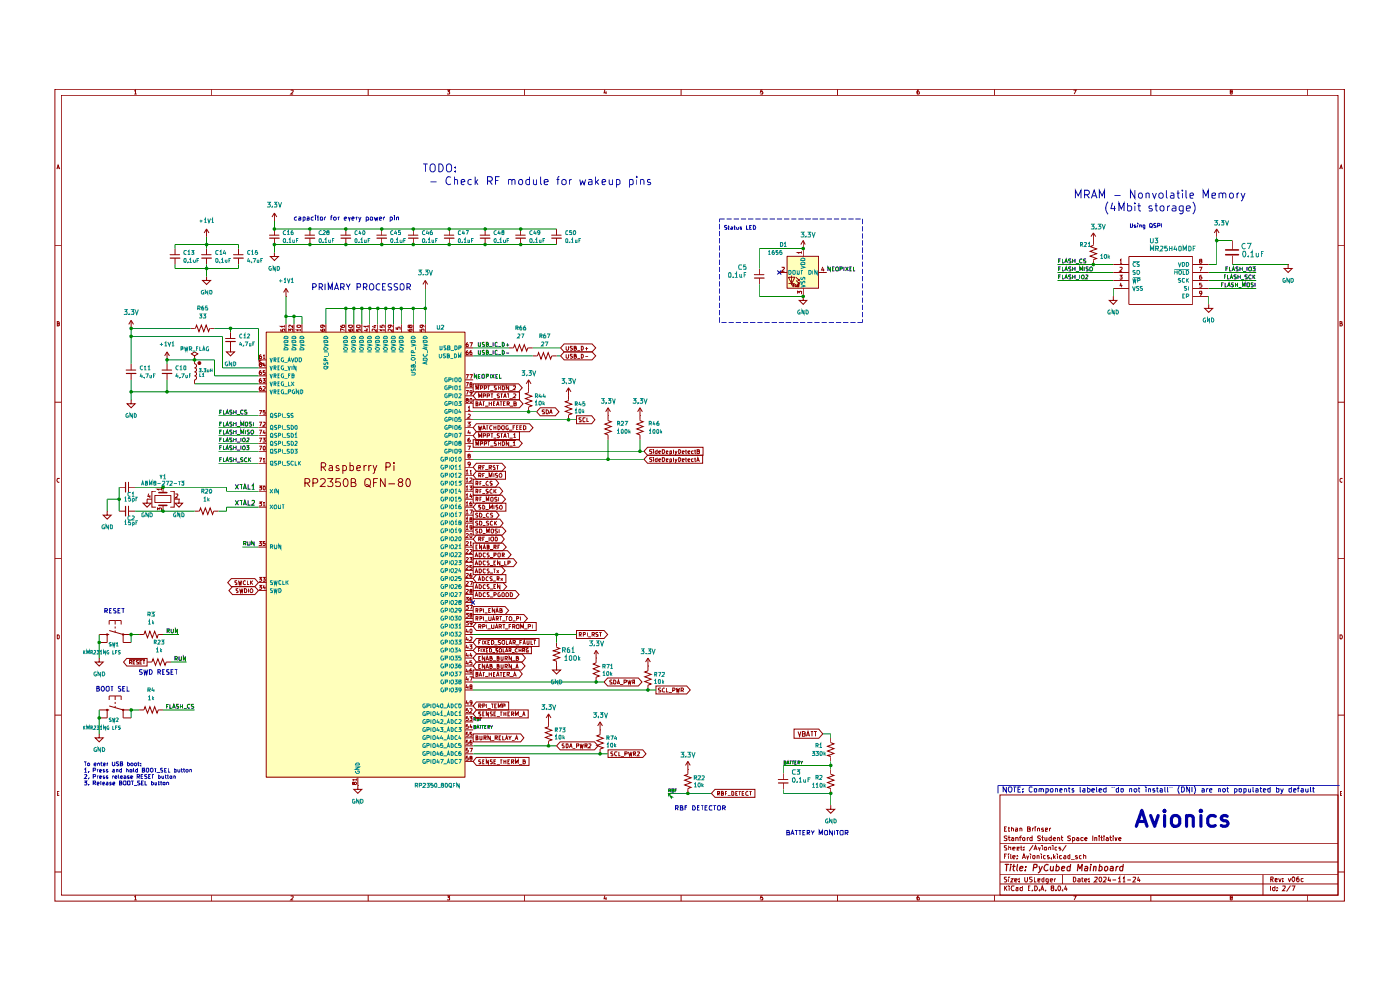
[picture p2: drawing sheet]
<svg xmlns="http://www.w3.org/2000/svg" width="297mm" height="210mm" viewBox="0 0 297 210" stroke-linecap="round" stroke-linejoin="round" font-family="sans-serif">
<g fill="none" stroke="#910000" stroke-width=".21">
<path d="M11.6 18.9h273.6v172.2h-273.6zM28.5 19.4l.2-.3v.9M28.5 20h.5M44.9 18.9v1.3M61.7 19.2h.5v.2l-.5 .6h.5M78.1 18.9v1.3M94.9 19.1h.5l-.3 .3 .3 .1v.4h-.5M111.3 18.9v1.3M128.3 19l-.2 .7h.6M128.6 19.4v.6M144.5 18.9v1.3M161.8 19.1h-.4l-.1 .4 .5-.1v.6l-.5-.1"/>
<path d="M177.7 18.9v1.3M194.9 19.1h-.2l-.2 .7 .1 .2 .4-.1-.1-.5h-.3l-.1 .2M211 18.9v1.3M227.7 19.1h.6l-.4 .9M244.1 18.9v1.3M261.2 19.4l-.2-.2 .3-.1 .1 .3-.4 .1 .1 .5 .3-.1-.1-.5M277.3 18.9v1.3M12.1 35.9l.2-.9 .4 .9M12.2 35.6h.4M13 20.2h270.8v169.7h-270.8zM284.2 35.9l.3-.9 .3 .9M284.3 35.6h.4"/>
<path d="M11.6 52.1h1.4M283.8 52.1h1.4M12.2 68.6h.3l.1-.2-.2-.2h-.2v.9h.4v-.4l-.2-.1M284.3 68.6h.3l.1-.3-.4-.1v.9h.3l.2-.3-.3-.2M11.6 85.3h1.4M283.8 85.3h1.4M11.6 118.5h1.4M12.6 101.6l-.4-.1a.43 .43 0 0 0-.1 .5 .43 .43 0 0 0 .5 .2M283.8 118.5h1.4M284.8 101.6l-.4-.1-.1 .2v.4l.2 .2 .3-.1M12.2 134.7l.4 .1v.6l-.2 .1h-.2zM284.3 134.7l.4 .1 .1 .4-.2 .3h-.3z"/>
<path d="M11.6 151.7h1.4M283.8 151.7h1.4M12.2 168.3h.2M12.6 167.9h-.4v.8h.4M212.1 168.6h71.7v21.3h-71.7zM212.1 178.9h71.7M213.1 175.8h.3M213.6 179.4l-.5 .1 .1 .3 .4 .2v.2l-.5 .1M213.6 175.4h-.5v.9h.5M213.6 177.4l-.3-.1-.3 .2 .1 .2 .5 .2v.3h-.6M213.8 175.7h.5M213.9 177.6h.4"/>
<path d="M214 179.8l.4-.1v.6M214 175.4v.9h.3M214 179.4v.9M214 177.3v.9l.3 .1M214.6 175.8l.1-.1 .3 .1v.5M214.6 175.4v.9M214.6 177.7l.3-.1 .2 .2v.5M214.8 180l.6-.1-.1-.2-.5 .1v.4l.5 .1M215.1 177.9h-.4l-.1 .2 .1 .2 .4-.1M215.4 175.7h.5v.6h-.5v-.3l.5-.1M215.5 177.7l.3-.1 .2 .2v.5M215.5 177.6v.7"/>
<path d="M215.8 180l.4-.1v-.2h-.4v.6h.4M216.2 177.6h.5M216.4 175.8l.1-.1 .3 .1v.5M216.4 175.7v.6M216.5 179.7h.4M216.6 179.4v.8l.3 .1M216.7 177.3l-.3 .2v.8M216.9 177.8l.3-.2 .2 .1v.5h-.4zM217.2 179.7v.1M217.9 177.6v.7M218 175.8h.4l.2-.2-.2-.2h-.4v.9h.5l.1-.4-.3-.1M218.2 177.6l-.3 .2"/>
<path d="M219 177.7l-.4-.1-.2 .2v.4l.2 .1 .4-.1M219 177.3v1M219 175.7v.6M219.2 179.3l-.9 1.3M219.3 175.7l-.3 .2M219.6 175.4v.1M219.6 175.7v.6M220.1 175.8l.2-.1h.2v.6M220.1 175.7v.6M220.3 179.7l.2 .6 .2-.6M220.7 177.4h-.6v.3l.6 .3-.2 .3-.4-.1M221 177.6h.3"/>
<path d="M221.1 179.4v.1M221.1 179.7v.6M221.2 177.3v.9l.1 .1M221.4 175.7h-.3l-.2 .1 .5 .3v.2h-.5M221.6 179.7h.4v.6l-.5-.1zM221.7 177.6v.6l.1 .1 .3-.1M221.8 176l.4-.1-.1-.2h-.3v.6h.4M222.1 177.6v.7M222.5 179.8l.4-.1v.6M222.5 179.7v.6M222.6 175.7v.6M223 175.7l-.4 .2"/>
<path d="M223 177.7l-.2-.1-.3 .2 .1 .4h.4M223 177.3v1M223.4 179.4v.1M223.4 179.7v.6M223.4 178l.5-.1-.1-.3-.4 .2v.4l.2 .1 .3-.1M224.2 179.7l-.4 .1v.4l.4 .1M224.4 177.7l.2-.1 .2 .2v.5M224.4 177.6v.7M225 179.7h-.3v.3h.2l.2 .2-.4 .1M225.1 177.6h.4M225.2 177.3v.9l.3 .1M226.2 179.3l-.9 1.3"/>
<path d="M227.1 177.4h-.5a.44 .44 0 0 0 .5 .5v.3h-.6M227.5 177.7l.3-.1 .2 .2v.4l-.2 .1-.3-.1M227.5 177.6v1.1M228.4 177.7l.3-.1 .2 .2v.5M228.9 177.9h-.4l-.1 .2 .1 .2 .4-.1M229.8 177.7l-.3-.1-.2 .2v.4l.2 .1 .3-.1M230.1 178l.5-.1-.1-.3-.4 .2v.4l.2 .1 .3-.1M231.8 177.3v1M232.2 177.7h.5v.6M232.2 177.6v.7M233.2 177.3v.1M233.2 177.6v.7"/>
<path d="M233.5 177.6h.4M233.7 177.3v.9l.2 .1M234.2 177.3v.1M234.2 177.6v.7M234.7 177.7l.3-.1 .1 .2v.5M235.1 177.9h-.3l-.2 .2 .2 .2 .3-.1M235.5 177.6h.3M235.5 177.3v.9l.3 .1M236.1 177.3v.1M236.1 177.6v.7M236.6 177.6l.1 .7 .3-.7M237.3 178l.5-.1-.1-.3-.4 .2v.4l.2 .1 .2-.1"/>
<path d="M284.4 168.3h.2M284.7 167.9h-.3v.8h.3M11.6 185h1.4M28.5 190.3l.2-.3v.9M28.5 190.9h.5M44.9 189.9v1.2M61.7 190.1h.5v.3l-.5 .5h.5M78.1 189.9v1.2M94.9 190h.5l-.3 .4 .3 .1v.3h-.5M111.3 189.9v1.2M128.3 190l-.2 .6h.6M128.6 190.3v.6"/>
<path d="M144.5 189.9v1.2M161.8 190h-.4l-.1 .5 .5-.1v.5l-.5-.1M177.7 189.9v1.2M194.9 190h-.2l-.2 .7 .1 .2 .4-.1-.1-.4h-.3l-.1 .2M211 189.9v1.2M212.1 187.5h71.7M212.1 185.6h71.7M212.1 182.9h71.7M213.1 187.9v1M213.1 181.6h.3M213.2 188.4l.5 .5M213.6 186.1l-.5 .1v.2l.5 .3v.2l-.2 .2-.3-.1"/>
<path d="M213.6 181.2h-.5v1M213.7 187.9l-.6 .6M213.9 181.2h.1M213.9 181.5v.7M214 186.1v.1M214 186.4v.7M214.1 187.9v.1M214.1 188.3v.6M214.4 186.4h.5l-.5 .7h.5M214.4 181.2v.9l.2 .1M214.8 181.8h.6l-.1-.3-.5 .1v.4l.2 .2 .3-.1M215.1 188l-.4-.1a.52 .52 0 0 0-.2 .7 .52 .52 0 0 0 .6 .3v-.1"/>
<path d="M215.3 186.7h.5l-.1-.3h-.4v.6h.4M215.5 188.3h.4v.6M215.8 182v.2M215.8 181.5v.1M215.9 188.5l-.4 .1 .1 .3h.3M216.2 186.9v.2M216.2 186.4v.1M216.9 188.3h-.4l-.1 .1 .1 .5h.4M216.9 182.2l.3-1 .4 1M216.9 187.9v1M217 181.8h.5M217.2 180.2v.1"/>
<path d="M217.4 186.1v.7l.2 .3h.2l.2-.3v-.7M217.8 181.5l.2 .7 .2-.7M218.1 188.4h.3M218.6 187.9h-.5v1h.5M218.7 181.2h.1M218.7 181.5v.7M219 188.8v.1M219 186.1l-.6 .1v.2l.6 .3-.3 .4-.3-.1M219.1 181.6l.4-.1 .1 .4-.2 .3-.3-.2zM219.3 180.3l.4-.9 .3 .9M219.4 186.1v1h.4M219.4 180.1h.5"/>
<path d="M219.5 187.9h.3l.3 .5-.3 .5h-.3zM220 181.6h.4v.6M220 181.5v.7M220.2 186.7h.4v-.3h-.4v.6h.4M220.5 188.8v.1M220.8 188.9l.3-1 .4 1M220.9 181.2h.1M220.9 188.6h.5M220.9 181.5v.7M221.5 186.4l-.5 .1v.4l.2 .2 .3-.1M221.5 186.1v1M221.8 188.8v.1"/>
<path d="M221.8 181.5l-.4 .1v.4l.1 .2 .3-.1M222.4 187h-.4v-.6h.4v.8l-.2 .2-.2-.1M222.6 181.5h-.4v.3l.4 .2-.1 .2-.3-.1M222.8 186.7h.5l-.1-.3-.4 .1v.4l.2 .2 .2-.1M223.1 182v.2M223.1 188.4l-.1-.2 .1-.3h.4l.1 .3-.6 .3 .1 .4h.3l.2-.2-.2-.3M223.5 181.2v1M223.7 181.8l.2 .4M223.7 186.4v.7M223.9 181.5l-.4 .3M224 188.8v.1M224 186.4l-.3 .2"/>
<path d="M224.3 181.2h.1M224.3 181.5v.7M224.5 188l.1-.1a.52 .52 0 0 1 .4 .5 .52 .52 0 0 1-.3 .5l-.3-.4zM225.3 181.5h-.5v.2l.1 .5 .4-.1M225.4 188.8v.1M225.4 185.6v1.9M225.7 181.5l.4 .1v.6M226.1 187.8l-.2 .8h.5M226.1 181.8h-.3l-.2 .1 .2 .3 .3-.1M226.3 188.3v.6M227 181.5l-.5 .1v.4l.2 .2 .3-.1M227 181.2v1"/>
<path d="M227.2 182.3h.8M227.7 190h.6l-.4 .9M227.7 186.1h.4l.1 .2v.5l-.2 .3h-.3zM228.6 181.5l-.5 .1 .2 .2h.3v.3h-.5M228.6 186.4l.6 .1v.6M229.2 186.7h-.6v.3l.2 .1 .4-.1M229.4 181.5l-.4 .1v.4l.2 .2 .2-.1M229.4 186.4h.4M229.6 186.1v.8l.2 .2M229.8 181.6h.5v.6M229.8 181.2v1M230.1 186.7h.5l-.1-.3-.4 .1v.4l.2 .2 .2-.1"/>
<path d="M231 186.9v.2M231 186.4v.1M232.2 186.2l.5-.1 .1 .2-.7 .8h.7M233.2 186.2l.1-.1a.52 .52 0 0 1 .5 .4 .52 .52 0 0 1-.4 .6l-.3-.4zM234.1 186.2h.6v.3l-.6 .6h.6M235.3 186l-.2 .7h.6M235.5 186.4v.7M236 186.7h.8M237.2 186.3l.3-.2v1M237.2 187.1h.6M238.2 186.3l.3-.2v1M238.2 187.1h.5"/>
<path d="M239.1 186.7h.8M240.3 186.2l.5-.1 .1 .1-.6 .9h.6M241.5 186l-.2 .7h.6M241.8 186.4v.7M244.1 189.9v1.2M261.2 190.4l-.2-.3 .3-.1 .1 .3-.4 .2 .1 .4 .3-.1-.1-.4M267.9 185.6v4.3M269.5 187.9v1M269.6 186.5l.5-.1v-.3l-.5-.1v1M269.8 186.5l.3 .5M270.5 188.3l-.5 .1v.4l.1 .1h.4M270.5 187.9v1"/>
<path d="M270.5 186.7l.4-.1v-.2h-.4v.6h.4M270.9 188.8v.1M270.9 188.3v.1M271.3 186.4l.2 .6 .3-.6M272.1 188l.5-.1 .1 .2-.6 .8h.6M272.1 186.9v.1M272.1 186.4h.1M273.3 186.4l.3 .6 .2-.6M273.8 187.8l-.9 1.3M274 187.9h.7l-.4 1M274.2 186l.5 .2v.6l-.3 .2a.66 .66 0 0 1-.2-1zM275.5 186h-.2l-.2 .3v.6l.2 .1 .3-.1v-.5h-.2h-.3v.2"/>
<path d="M276.4 186.4h-.4v.5l.2 .1h.2M277.3 189.9v1.2M283.8 185h1.4"/>
</g>
<g fill="none" stroke="#910000" stroke-width=".25">
<path d="M213.2 183.4h.8M213.6 183.4l-.1 1.3M214.4 183.4h.1M214.4 183.8l-.1 .9M214.8 183.8h.6M215.1 183.4l-.2 1.1 .3 .2M215.9 183.4l-.2 1.1 .2 .2M216.4 184.2l.6-.1v-.1l-.1-.2-.5 .2-.1 .5 .2 .2 .4-.1M217.6 184.5l-.1 .2M217.6 183.9v.1M219.2 184h.7l.1-.6h-.7l-.1 1.3M220.4 183.8l.3 .9"/>
<path d="M221.1 183.8l-.4 .9-.4 .4M222.4 183.4a.67 .67 0 0 0-.8 .5 .67 .67 0 0 0 .4 .8l.3-.2M222.9 183.8v.8l.3 .1 .2-.2M223.5 183.8l-.1 .9M224.1 183.9l.4-.1 .3 .2-.1 .5-.3 .2-.4-.1M224.2 183.4l-.2 1.3M225.2 184.2l.7-.1v-.2l-.5-.1-.2 .7 .1 .2 .5-.1M227 183.9l-.4-.1-.2 .2v.5l.1 .2 .5-.1M227.1 183.4l-.1 1.3M228.6 184.7l.1-1.3 .4 .9 .5-.9-.1 1.3M230.2 183.9l.4-.1 .2 .2-.1 .7M230.8 184.1l-.6 .1-.1 .2 .1 .3 .5-.1"/>
<path d="M231.4 183.8l-.1 .9M231.4 183.4h.1M232 184l.2-.2 .3 .1v.8M232 183.8l-.1 .9M233.2 183.9l.4-.1 .2 .2v.5a.45 .45 0 0 1-.7 .1M233.3 183.4l-.2 1.3M234.3 184l.4-.2 .3 .2v.5l-.3 .2-.4-.2zM235.6 183.9l.4-.1 .2 .2-.1 .7M236.2 184.1l-.6 .1-.1 .2v.2l.2 .1 .4-.1M236.9 183.8l-.2 .9M237.2 183.8l-.4 .2M238.2 183.9a.45 .45 0 0 0-.7 .1v.5l.2 .2 .4-.1"/>
<path d="M238.3 183.4l-.2 1.3"/>
</g>
<g fill="#ffb">
<path d="M167 54.4h6.7v6.8h-6.7z"/>
<path d="M56.5 70.5h42.2v94.4h-42.2z"/>
</g>
<g fill="none" stroke="#910000" stroke-width=".21">
<path d="M36.1 54h2M37.1 52.7v1.4M37.1 54.8v1.3M42.8 54h2M43.8 58.6v.9h.9l-.9 .8-.8-.8h.8M43.8 58.6h.1M43.8 50.2h.1M43.8 48.6l-.5 .8M43.8 48.6v1.6M43.8 52.7v1.4M43.8 54.8v1.3M43.8 48.6l.5 .8"/>
<path d="M49.5 54h2.1M50.6 52.7v1.4M50.6 54.8v1.3M57.2 49.9h2M58.2 53.6v.8h.9l-.9 .9-.8-.9h.8M58.2 53.6h.1M58.2 46.9h.1M58.2 45.2l-.5 .8M58.2 45.2v1.7M58.2 48.6v1.3M58.2 50.5v1.4M58.2 45.2l.5 .8"/>
<path d="M64.7 49.9h2M65.7 48.6v1.3M65.7 50.5v1.4M72.3 49.9h2M73.4 48.6v1.3M73.4 50.5v1.4M79.9 49.9h2.1M81 48.6v1.3M81 50.5v1.4M86.6 49.9h2.1M87.7 48.6v1.3M87.7 50.5v1.4"/>
<path d="M90.2 59.5v1.7M90.2 59.5l-.5 .8M90.2 59.5l.5 .8M94.2 49.9h2.1M95.3 48.6v1.3M95.3 50.5v1.4M101.9 49.9h2M102.9 48.6v1.3M102.9 50.5v1.4M109.4 49.9h2M110.5 48.6v1.3M110.5 50.5v1.4"/>
<path d="M117 49.9h2M118.1 48.6v1.3M118.1 50.5v1.4M160 58.3h2.1M161.1 57v1.3M161.1 59v1.3M165.3 57.8h1.7M165.9 56.8l.4-.1 .1 .3-.6 .5h.6M167 54.4h6.7v6.7h-6.7zM167.3 58.8h1.3l-.7 1.4zM167.9 58.5v2M168.9 59.5l.6 .7v-.4"/>
<path d="M168.9 58.8l.6 .7v-.3M169.2 59.5h.3M170.1 53.6h-.9l.3 .2M170.1 53.3v.5M170.4 52.7h.1M170.4 51v3.4M170.4 51l-.5 .9M170.4 51l.4 .9M173.7 57.8h1.7M174.5 56.6l-.2 .7h.6M174.7 57v.5M231.9 49.4v2.6l-.6 .3 1.3 .5-1.3 .5 1.3 .5-1.3 .5 1.3 .5-.7 .3v1"/>
<path d="M231.9 51h.1M231.9 49.4l-.5 .8M231.9 49.4l.6 .8M236.2 59.5h3.3M236.2 57.8h3.3M236.2 56.1h3.3M237.5 58.4h.5l-.2 .3 .2 .1v.4h-.5M237.6 55.3l.2-.3v.9M237.6 56.8l.4-.1v.3l-.5 .5h.5M237.6 55.9h.4M237.8 60l-.2 .6h.5M239.5 54.4h13.5v10.2h-13.5z"/>
<path d="M253 59.5h3.4M253 57.8h3.4M253 56.1h3.4M254.4 56.7h.6l-.4 .8M254.6 55.3l-.1-.2 .4-.1v.3l-.4 .1v.4l.1 .1 .4-.2-.2-.4M254.9 58.4l-.4 .2v.6h.3l.2-.1-.1-.4h-.3l-.1 .2M258.1 50.2h.1M258.1 48.6l-.5 .8M258.1 48.6v1.6M258.1 48.6l.5 .8M261.4 51v1.9M261.4 54.2v1.9"/>
<path d="M273.3 56.1v.9h.8l-.8 .8-.9-.8h.9M273.3 56.1h.1M26.8 78.5h2M27.8 69.7h.1M27.8 68v1.7M27.8 77.2v1.3M27.8 79.2v1.4M27.8 68l-.5 .8M27.8 68l.5 .8M34.4 78.5h2M35.4 76.3h.1M35.4 74.6v1.7"/>
<path d="M35.4 77.2v1.3M35.4 79.2v1.4M35.4 74.6l-.5 .9M35.4 74.6l.5 .9M40.4 69.7h1l.3-.7 .5 1.3 .5-1.3 .5 1.3 .5-1.3 .5 1.3 .3-.6h1M41.3 75.5l.7-.4-.7-.5-.7 .5 .7 .4v.8M41.3 76.3h.1M41.3 77.2l.3 .1 .1 .4-.4 .3 .3 .1 .1 .5-.4 .3 .4 .3-.1 .4-.3 .1 .3 .1 .1 .5-.4 .3M42.1 76.8h.4v.4h-.4zM47.8 71.8h2.1M48.9 73.8v.8h.8l-.8 .9-.8-.9h.8M48.9 73.8h.1"/>
<path d="M48.9 70.5v1.4M48.9 72.4v1.4M54.8 76.3h1.7M54.8 78h1.7M54.8 79.7h1.7M55.4 75.2l-.4 .4 .1 .5h.3v-.5h-.3l-.1 .1M55.4 76.9h-.2l-.2 .7 .2 .2 .3-.2-.1-.3h-.3l-.1 .1M55.4 78.6h-.2l-.2 .7 .2 .2 .3-.2-.1-.3h-.3l-.1 .1M55.8 75.5l.2-.3v.9M55.8 76.1h.5M56 76.9l-.2 .6h.6M56.2 77.2v.6"/>
<path d="M56.3 78.6h-.5v.4h.5v.4h-.5M56.5 70.5h42.1v94.4h-42.1zM59.6 69.8v.4h.4v-.4h.4l-.1 .4M60.4 69.2h-.8l.2 .3M60.4 69v.5M60.7 62.9h.1M60.7 61.2v1.7M60.7 68.8v1.7M60.7 61.2l-.5 .8M60.7 61.2l.5 .8M61.3 70.3v-.5l.3 .3v-.3h.5l-.1 .5M62.1 69v.5l-.5-.5h-.3v.5"/>
<path d="M62.4 68.8v1.7M63 69.1l.1-.1 .6 .1a.36 .36 0 0 1-.2 .4 .36 .36 0 0 1-.5-.2zM63.8 70h-.8l.2 .2M63.8 69.8v.4M64.1 68.8v1.7M68 69.8l.2 .4h.6v-.4h-.4v.4h.1M68.4 69l.1 .1v.3h-.5l.1-.4 .7 .1 .1 .3M69.1 68.8v1.7M72.3 69.1v.2l.6 .2 .2-.2-.1-.3h-.4l-.1 .3 .2 .2M73.1 70.1l-.8-.4v.6M73.4 68.8v1.7M74 69.8l.1 .4h.6l.1-.3-.5-.1-.1 .3 .2 .1"/>
<path d="M74 69.1l.6-.1 .2 .1a.43 .43 0 0 1-.5 .4 .43 .43 0 0 1-.3-.4zM75.1 68.8v1.7M75.7 69.8v.4h.3v-.4h.4v.4M75.7 69.1l.6-.1 .1 .4h-.7zM76.8 68.8v1.7M77.6 69.8h.5M77.9 69.7v.5l-.6-.1M78.1 69.2h-.8l.2 .3M78.1 69v.5M78.4 68.8v1.7M79.3 69.1h.5M79.5 69v.5l-.5-.3"/>
<path d="M79.8 69.8v.5l-.4-.5-.4 .1v.3M80.1 68.8v1.7M80.6 69v.4l.5 .1v-.5h.3v.5M81.5 70h-.9l.3 .2M81.5 69.8v.4M81.8 68.8v1.7M82.7 69l.2 .1v.3l-.4 .1-.2-.2 .1-.3h.6l.2 .4M83.2 69.8v.5l-.5-.5-.4 .1 .1 .3M83.4 68.8v1.7M84 69.4v.4h.5v-.4l.4 .1-.1 .3M85.1 68.8v1.7M86.6 69.8l.1 .4h.6l.1-.4h-.5v.4h.2"/>
<path d="M86.9 69.1l.1-.1 .4 .1v.3l-.1 .1-.4-.2-.1-.3-.2 .1v.3l.1 .1 .2-.2M87.7 68.8v1.7M89.1 69.8v.4h.4v-.4h.4v.4M89.5 69l.1 .1v.3h-.5l.1-.4 .7 .1 .1 .3M90.2 61.2h.1M90.2 68.8v1.7M98.7 75.5h1.7M98.7 73.8h1.7M98.9 79.5h.5l-.4 .8M99.3 74.4l-.4 .3v.5h.4v-.5h-.4v.2M99.3 72.7l-.4 .3v.5h.4v-.5h-.4v.2M99.6 72.7h.6l-.3 .8"/>
<path d="M99.6 79.5h.6l-.3 .8M100 74.4l-.3 .2v.6h.4l-.1-.5h-.2l-.1 .2M167.3 60.2h1.3M168.2 60.6h.2v-.3h-.2v.5M168.3 60.6l.1 .2M169 60.3l-.3 .1v.4h.2v-.2M169.2 60.6l.3-.1v-.2h-.3v.5h.3l-.1-.2M169.2 62.3v-.5l.3 .2 .2-.2 .4 .1-.1 .4M169.2 60.2h.3M170.4 62.9v.8h.8l-.8 .9-.9-.9h.9M170.4 62.9h.1M170.4 61.2v1.7"/>
<path d="M236.2 62.9v.8h.7l-.7 .9-.9-.9h.9M236.2 62.9h.1M236.2 61.2h3.3M238 60.3v.6M253 61.2h3.4M253 62.9h3.4M254.9 60.1h-.4v.3h.4l.1 .4-.2 .1-.3-.1M255 62.1l-.2 .2-.3-.1v-.3l.4-.1 .1 .1-.2 .6-.2 .1M256.4 64.6v.8h.9l-.9 .9-.8-.9h.8M256.4 64.6h.1M27.8 84.8v.9h.9l-.9 .8-.8-.8h.8M27.8 84.8h.1"/>
<path d="M54.8 90.7h1.7M54.8 92.4h1.7M54.8 94h1.7M54.8 83.1h1.7M54.8 81.4h1.7M54.8 95.7h1.7M54.8 98.3h1.7M54.8 88.2h1.7M55 94.6h.5l-.3 .9M55 97.2h.5l-.3 .8M55 89.5h.5l-.3 .9M55 92.9h.5l-.3 .9"/>
<path d="M55 91.2h.5l-.3 .9M55 87.1h.5l-.3 .8M55.4 82h-.2l-.2 .4v.3l.3 .2 .2-.5h-.5M55.4 80.3h-.2l-.2 .7 .2 .2 .3-.2-.1-.3h-.3l-.1 .1M55.8 80.3h.5l-.3 .4h.3v.4h-.5M55.8 92.9h.5l-.3 .4 .3 .1v.3h-.5M55.8 82.1l.4-.1 .1 .4-.5 .5h.5M55.8 97.4l.2-.2v.8M55.8 89.6h.5v.4l-.5 .4h.5M55.8 98h.5M56 94.6l.3 .2-.1 .7h-.3l-.1-.2v-.5zM56 91.2l-.2 .6h.6"/>
<path d="M56.2 91.6v.5M56.3 87.1h-.5v.3h.5v.5h-.5M68.2 99.1l.7-.1 .2-.3-.1-.4-.2-.2h-.6v1.7M68.5 99.1l.6 .7M69.9 98.8h.5l.1 1M70.5 99.2h-.5l-.2 .3 .2 .3h.5M71.9 98.8a.33 .33 0 0 0-.5 0 .33 .33 0 0 0 0 .4l.5 .2 .1 .3-.3 .1h-.4M72.7 98.8h.6l.2 .3v.5a.52 .52 0 0 1-.8 .2M72.7 98.7v1.7M74.3 98.8l.5-.1 .2 .4v.5l-.2 .2h-.5M74.3 98.1v1.7M75.7 99.3l.8-.1-.2-.5-.5 .1-.1 .9 .3 .1h.4"/>
<path d="M77.2 98.7v1.1M77.7 98.7l-.3 .1-.2 .3M78.2 98.7v1.1M78.7 98.7l-.3 .1-.2 .3M79.2 98.7l.3 1.1M79.9 98.7l-.5 1.6-.2 .1M81.9 99.1h.7a.54 .54 0 0 0 0-1h-.7v1.7M83.6 98.1v.2M83.6 98.7v1.1M98.7 99.1h1.7M98.7 87.3h1.7M98.7 89h1.7"/>
<path d="M98.7 90.7h1.7M98.7 92.4h1.7M98.7 94h1.7M98.7 95.7h1.7M98.7 80.6h1.7M98.7 82.3h1.7M98.7 84h1.7M98.7 97.4h1.7M98.7 85.7h1.7M98.9 100l.2-.3v.9M98.9 81.2h.5l-.4 .8M98.9 82.9h.5l-.4 .8"/>
<path d="M99 84.9l-.1-.2v-.1h.4l.1 .1-.5 .4 .1 .3 .4-.2-.2-.3M99.2 89.5h.6l-.4 .4 .4 .2-.1 .3-.5-.1M99.2 94.6h.6l-.4 .9M99.3 86.4l.2-.2v.9M99.3 87.9h.3l.2 .2-.6 .6h.6M99.3 87.1h.5M99.4 91.2l-.1 .6h.5M99.4 96.7l-.1-.3 .3-.1 .2 .2-.1 .2h-.4l.1 .5h.3l.1-.4-.2-.1M99.7 100l.2-.3v.9M99.7 92.9l-.4 .3v.5l.4 .1 .1-.4-.2-.1-.3 .1M99.7 91.6v.5M99.8 84.6h.2l.1 .1v.5l-.1 .2-.3-.2z"/>
<path d="M99.8 98.4l-.1 .1h-.3l-.1-.4 .3-.1 .2 .2-.2 .7h-.2M99.9 81.5l-.2-.2 .3-.1 .1 .2-.4 .2v.3l.2 .1 .2-.1v-.3l-.1-.1M100.1 83.2l-.1 .2-.3-.1v-.4h.4v.6l-.3 .2M101.1 98.3h5.4l.7 .8-.7 .9h-5.4l-.7-.9zM101.1 100h6.1v1.7h-6.1l-.7-.9zM101.6 99.2h.3l.2-.3-.5-.1v.8M101.7 99.2l.4 .4M102.4 99.1h.3M102.8 98.8h-.4v.8M102.9 99.6h.7M103.8 99.2h.3l.2-.3-.5-.1v.8M104 99.2l.3 .4"/>
<path d="M105 98.8l-.4 .1v.1l.4 .3v.2h-.4M105.3 98.8h.5M105.5 98.8v.8M135.8 88.2v1l.6 .3-1.3 .5 1.3 .5-1.3 .5 1.3 .5-1.3 .5 .7 .3v1M137.4 96.6h11.7v1.7h-11.7l-.8-.9zM137.4 94.9h11.7v1.7h-11.7l-.8-.9zM138.3 97.1l-.5 .1v.1l.5 .4-.2 .2-.3-.1M138.3 95.4l-.5 .1v.2l.4 .1 .1 .3-.2 .1h-.3M138.6 97.1v.1M138.6 95.4v.1M138.6 95.6v.6M138.6 97.3v.6"/>
<path d="M139.4 97.3h-.3l-.1 .2 .2 .4 .2-.1M139.4 95.7l-.2-.1-.2 .2 .2 .4h.2M139.4 95.4v.8M139.4 97.1v.8M139.7 97.6l.5-.1-.1-.2-.4 .1v.4l.2 .1 .2-.1M139.7 95.9l.5-.2h-.5v.4l.2 .1h.2M140.5 97.1h.3a.48 .48 0 0 1 .2 .5 .48 .48 0 0 1-.5 .3zM140.5 95.4h.3a.48 .48 0 0 1 .2 .5 .48 .48 0 0 1-.5 .3zM141.4 97.6l.3-.1v-.2h-.3v.5h.3M141.4 95.9l.3-.1-.1-.2-.2 .1v.5h.3M142.1 97.8h.4l-.1-.5h-.3v.9M142.1 95.7h.4v.5h-.4"/>
<path d="M142.1 95.6v.9M142.9 97.1l.1 .8M142.9 95.4l.1 .8M143.2 97.3l.2 .6M143.2 95.6l.2 .6M143.6 97.3l-.4 .9M143.6 95.6l-.4 .9M144 97.1l.4 .2v.4l-.3 .2h-.1zM144 95.4l.4 .2v.4l-.3 .2h-.1zM144.7 97.6l.5-.1-.1-.2h-.4v.5h.4M144.7 95.9l.5-.2h-.5v.5h.4M145.4 97.3h.3"/>
<path d="M145.4 95.6h.3M145.5 97.1v.7l.2 .1M145.5 95.4v.8h.2M145.9 97.6l.5-.1-.1-.2-.4 .1v.4l.2 .1 .2-.1M145.9 95.9l.5-.1-.1-.2-.4 .1v.4l.2 .1h.2M147.1 97.3l-.4 .1v.4h.4M147.1 95.7h-.4v.5h.4M147.3 97.3h.3M147.3 95.6h.3M147.5 97.1v.7l.1 .1M147.5 95.4v.8h.1M147.8 97.9l.2-.8 .4 .8"/>
<path d="M147.9 95.7h.4v-.3h-.4v.8h.5v-.4l-.2-.1M147.9 97.7h.4M22.7 108.4v.9h.9l-.9 .8-.8-.8h.8M22.7 108.4h.1M25.3 108.4h1.3M25.3 103.3h1.3M27.3 102.3v2M27.3 107.4v2M27.3 108.4h1.4M27.3 103.3h1.4M31.2 105.9v.8h.9l-.9 .9-.8-.9h.8M31.2 105.9h.1"/>
<path d="M31.2 105.9h1M31.5 104.7l-.1 .6h.5M31.8 105v.6M32.9 105.1h3.3v1.5h-3.3zM33.1 104.2h-.9v3.4h.9M33.4 108.3v-.5l.3 .2 .1-.2h.4v.5M34.3 103.8h-.9l.3 .2M34.3 103.5v.5M34.6 103.3v1.2M34.6 107.2v1.2M36.1 104.2h.9v3.4h-.9M37 105.9h1"/>
<path d="M37.3 104.9l.3-.1 .1 .3-.5 .5h.5M38 105.9v.8h.7l-.7 .9-.9-.9h.9M38 105.9h.1M41.3 108.4h1l.2-.6 .6 1.3 .5-1.3 .5 1.3 .5-1.3 .5 1.3 .2-.7h1.1M54.8 104.2h1.7M54.8 107.6h1.7M54.8 116h1.7M55 103.1h.5l-.3 .3h.2l.1 .4-.2 .1h-.3M55 106.5h.5l-.3 .2 .3 .2v.3l-.2 .1-.3-.1M55 114.9h.5l-.3 .3 .3 .2-.1 .3-.4-.1M55.8 106.7l.2-.2v.8M55.8 107.3h.5"/>
<path d="M55.9 103.1h.3l.1 .2v.5l-.2 .1-.3-.1zM56.3 114.9h-.5v.4h.5l-.1 .4-.4-.1M64.7 102.5l.8-.1 .2-.3-.1-.4-.2-.2h-.7v1.7M65.1 102.5l.6 .7M66.4 102.5l.8-.1 .2-.3-.1-.4-.2-.2h-.7v1.7M68 101.7l.7-.2 .2 .2 .1 .3-.1 .3-1 .9h1.1M69.5 101.5h1.1l-.6 .7 .5 .2v.7l-.2 .1h-.5l-.3-.1M72.1 101.5h-.8l-.1 .9 .3-.2 .6 .1 .1 .2-.1 .6-.2 .1-.7-.1M73 101.7l.2-.2a.89 .89 0 0 1 .7 .9 .89 .89 0 0 1-.7 .8l-.2-.1-.2-.5zM74.5 102.4l.8-.1 .1-.3v-.3l-.3-.2h-.6v1.7h.7l.2-.1 .1-.4-.4-.3M77.5 101.8a.6 .6 0 0 1 .7-.3 .6 .6 0 0 1 .4 .6v.6a.6 .6 0 0 1-.6 .5 .6 .6 0 0 1-.6-.5zM77.7 102.8l.4 .1 .6 .5"/>
<path d="M79.3 102.4h.5M80.1 101.5h-.8v1.7M81.7 101.5v1.7l-1-1.7v1.7M82.5 102.6h1.2M84.8 102.3l-.3-.3a.44 .44 0 0 1 .5-.5 .44 .44 0 0 1 .3 .6l-.2 .2a.48 .48 0 0 0-.6 .5 .48 .48 0 0 0 .7 .4 .48 .48 0 0 0 .1-.8l-.2-.1M86.4 101.5a.89 .89 0 0 1 .7 .9 .89 .89 0 0 1-.7 .8l-.3-.6 .1-.7zM98.7 105.9h1.7M98.7 119.4h1.7M98.7 104.2h1.7M98.7 102.5h1.7M98.7 100.8h1.7M98.7 107.6h1.7"/>
<path d="M98.7 109.3h1.7M98.7 111h1.7M98.7 112.7h1.7M98.7 114.4h1.7M98.7 116h1.7M98.7 117.7h1.7M98.9 101.7l.2-.3v.8M98.9 103.3l.2-.2v.8M98.9 105l.2-.2v.8M98.9 106.7l.2-.2v.8M98.9 108.3l.2-.1v.8M98.9 110l.2-.2v.8"/>
<path d="M98.9 111.7l.2-.2v.8M98.9 113.3l.3-.1 .2 .1-.5 .7h.5M98.9 114.9h.3l.2 .1-.5 .7h.5M98.9 116.6h.3l.2 .1-.5 .7h.5M98.9 118.3h.3l.2 .1-.5 .7h.5M98.9 100.6h.5M98.9 102.2h.5M98.9 103.9h.5M98.9 105.6h.5M98.9 107.3h.5M98.9 109h.5M98.9 110.6h.5"/>
<path d="M98.9 112.3h.5M99.6 103.1h.5l-.2 .3 .2 .1v.4h-.5M99.6 108.2h.6l-.3 .8M99.6 118.3h.5l-.2 .3 .2 .1v.3h-.5M99.7 101.5l.3-.1 .1 .3-.5 .5h.5M99.7 115.1l.2-.2v.8M99.7 116.6h.4v.3l-.5 .5h.5M99.7 100.6h.4M99.7 115.7h.4M99.9 104.7l-.2 .6h.5M99.9 110.2l-.2-.1v-.2l.3-.1 .1 .1v.2l-.4 .2v.3h.4v-.3l-.1-.1M99.9 113.2l.2 .1-.1 .7h-.2l-.1-.2v-.5z"/>
<path d="M100 106.5l-.3 .2v.5h.4v-.4l-.2-.1-.2 .2M100 105v.6M100.1 111.9l-.1 .2-.3-.1v-.4h.4v.6l-.3 .1M100.1 119.9h-.4v.5h.4l-.1 .4-.3-.1M100.4 118.5h8.5l.7 .9-.7 .8h-8.5zM100.4 110.1h5.6l.7 .9-.7 .8h-5.6zM100.4 105h6.1l.7 .9-.7 .8h-6.1zM100.4 103.3h5.6l.6 .9-.6 .8h-5.6zM100.4 108.4h4.8l.7 .9-.7 .8h-4.8zM100.4 101.7h4.7l.7 .8-.7 .8h-4.7zM100.4 116.8h7.3l.7 .9-.7 .8h-7.3zM100.4 111.8h6.2l.7 .9-.7 .8h-6.2z"/>
<path d="M100.4 115.2h6.2l.8 .8-.8 .8h-6.2zM100.8 119.9l.3-.9 .3 .9M100.8 118.2l.3-.9 .3 .9M100.9 119.6h.4M100.9 117.9h.4M101 105.9h.4v-.3l-.4-.1v.8M101 104.3l.4-.1v-.3l-.4-.1v.8M101 102.6l.4-.1v-.3l-.4-.1v.8M101 116h.2M101.1 106.7h6.2v1.7h-6.2l-.7-.8zM101.1 113.5h5.2l.7 .9-.7 .8h-5.2l-.7-.8zM101.1 105.9l.3 .4"/>
<path d="M101.1 104.3l.3 .3M101.1 102.6l.3 .3M101.3 115.6h-.3v.9h.3M101.4 110.6l-.3-.1-.2 .2 .5 .4-.1 .3h-.4M101.4 108.9h-.3l-.2 .1 .5 .4-.1 .3h-.4M101.4 112.2h-.4l-.1 .2 .5 .5-.2 .2-.3-.1M101.6 100.9h.3l.2-.3-.2-.2h-.3v.8M101.6 114.4h.4v-.5h-.4v.9M101.6 119h.4a.48 .48 0 0 1 .1 .6 .48 .48 0 0 1-.5 .3zM101.6 117.3h.4a.48 .48 0 0 1 .1 .6 .48 .48 0 0 1-.5 .3zM101.7 110.5a.47 .47 0 0 1 .5 .3 .47 .47 0 0 1-.1 .6h-.4zM101.7 108.9a.47 .47 0 0 1 .5 .2 .47 .47 0 0 1-.1 .6h-.4z"/>
<path d="M101.7 112.2h.4a.47 .47 0 0 1 .1 .6 .47 .47 0 0 1-.5 .3zM101.7 100.9l.4 .3M101.7 114.4l.4 .4M101.8 105.9h.3M101.8 104.2h.3M101.8 102.5h.3M102 107.2h-.4v.4l.4 .1-.1 .3h-.3M102.2 105.5h-.4v.8M102.2 103.8h-.4v.8M102.2 102.1h-.4v.8M102.2 115.6v.9l-.5-.9v.9M102.3 106.4h.6"/>
<path d="M102.3 104.7h.6M102.3 103h.6M102.4 107.2l.4 .2v.4l-.1 .2h-.3zM102.4 111.5h.6M102.4 109.8h.6M102.4 100.8h.3M102.4 114.4h.3M102.4 113.2h.6M102.5 116.5l.2-.9 .3 .9M102.6 116.2h.3M102.8 100.4h-.4v.8M102.8 113.9h-.4v.9"/>
<path d="M102.9 101.3h.7M102.9 114.9h.7M103 119.1l-.4-.1-.1 .2 .1 .6h.4M103 117.4l-.4-.1-.1 .2 .1 .6h.4M103 108.1h.7M103.2 106.3v-.8l.2 .6 .3-.6v.8M103.3 113.1v-.9l.2 .6 .3-.6v.9M103.3 116l.5-.1-.1-.3h-.4v.9l.5-.1v-.4h-.2M103.6 103.9l-.3-.1-.2 .1 .1 .3 .4 .2-.1 .2h-.4M103.6 102.2a.43 .43 0 0 0-.5 .2 .43 .43 0 0 0 .2 .5l.3-.1M103.7 110.6l-.4-.1-.1 .2 .5 .4-.1 .3h-.4M103.7 108.9a.42 .42 0 0 0-.5 .3 .42 .42 0 0 0 .1 .5l.4-.1"/>
<path d="M103.8 119l-.5 .1v.2l.5 .2v.3h-.5M103.8 101.2v-.8l.2 .7 .4-.7v.8M103.8 117.3l-.5 .1v.3h.4l.1 .4h-.5M103.8 113.9v.9M103.8 108v-.8l.3 .6 .3-.6v.8M103.9 119.9h.7M103.9 118.3h.7M103.9 116.6h.7M104.2 112.3h.5v.6l-.2 .2-.3-.2zM104.2 114h.5v.6l-.2 .2-.4-.3zM104.3 105.5l.3 .1-.1 .7-.4-.1v-.6zM104.4 103.9l-.2-.1-.3 .2v.4l.2 .2 .3-.1"/>
<path d="M104.4 102.2l-.3-.1-.2 .1 .1 .3 .4 .3v.1h-.5M104.5 110.6l-.2-.1-.3 .2v.5l.2 .2 .3-.1M104.5 108.9h-.3l-.2 .1 .5 .4-.1 .3h-.4M104.8 117.7h.3l.2-.1-.1-.3h-.4v.9M104.8 116h.4v-.4h-.4v.9M104.8 119.4h.2M104.8 100.4v.8M104.8 103.8v.8M104.8 107.2v.8M104.9 110.5v.9M104.9 110.9l.5 .5M104.9 104.2l.4 .4"/>
<path d="M104.9 116l.4 .5M105.1 113.9a.43 .43 0 0 1 .4 .4 .43 .43 0 0 1-.3 .5l-.2-.2zM105.2 119h-.4v.9h.4M105.3 103.8l-.5 .5M105.4 110.5l-.5 .6M105.5 105.6h-.6v.2l.6 .3-.1 .2h-.5M105.5 100.5h-.4v.2l.4 .2v.3h-.4M105.5 112.2l-.5 .1v.3l.5 .2-.1 .3-.4-.1M105.6 107.2h-.4v.3l.4 .2-.1 .3h-.3M105.6 117.4h.5v.6l-.1 .2-.4-.2zM105.6 116h.3M105.8 105.5v.8"/>
<path d="M105.9 112.2v.9M106 119v.9l-.5-.9v.9M106 115.6h-.4v.9M106.1 100.4a.43 .43 0 0 1 .4 .4 .43 .43 0 0 1-.5 .4v-.1a.52 .52 0 0 1 .1-.7zM106.2 107.2h.1a.52 .52 0 0 1 .1 .8l-.4-.1a.52 .52 0 0 1 .2-.7zM106.2 119.9h.7M106.6 117.7h.4v-.3l-.4-.1v.9M106.7 117.7l.3 .5M107.1 119v.9h.4M107.7 119.4h.4l.2-.1-.1-.3h-.5v.9M21 139.6v.8h.9l-.9 .9-.8-.9h.8M21 139.6h.1"/>
<path d="M21 134.6h2.2M22.7 134.6v1.7h-1.7M23.2 132.5v-.9h2.5v.9M23.2 133.7l2.9 .9M24.4 131.6v.9M24.4 132.9v.4M24.4 133.7v.5M26.1 134.6v1.7h1.7M26.1 134.6h1.7M26.9 139.7h4.3v1.6h-4.3l-.7-.9zM27.4 139.9h3.4M29.5 134.6h1l.3-.7 .5 1.4 .5-1.4 .5 1.4 .5-1.4 .5 1.4 .3-.7h1"/>
<path d="M49.1 122.7h5l.7 .9-.7 .8h-5l-.8-.8zM49.3 124.4h4.8l.7 .9-.7 .8h-4.8l-.7-.8zM50.3 123.2h-.5v.3l.5 .2v.3h-.5M50.5 124.9h-.4v.3l.4 .2-.1 .3h-.3M50.6 123.2l.2 .8 .1-.6 .2 .6 .2-.8M50.8 124.9l.2 .8 .2-.6 .2 .6 .1-.8M51.9 124.9a.49 .49 0 0 1 .4 .3 .49 .49 0 0 1-.1 .5h-.3zM52.1 123.2h-.2l-.3 .2v.4l.2 .2 .3-.1M52.5 123.2v.8h.4M52.7 124.9v.8M53.1 123.2v.8M53.3 124.9h.1a.52 .52 0 0 1 .1 .8l-.4-.1a.52 .52 0 0 1 .2-.7z"/>
<path d="M53.3 123.6l.3 .4M53.6 123.2l-.5 .5M54.8 123.6h1.7M54.8 125.3h1.7M55 122.5h.5l-.3 .3h.2l.1 .4-.2 .1-.3-.1M55 124.2h.5l-.3 .3h.2l.1 .4-.2 .1-.3-.1M55.8 122.5h.5l-.3 .3 .3 .1v.3h-.5M56 124.1l-.2 .6h.6M56.2 124.4v.6M98.7 134.6h1.7M98.7 136.3h1.7M98.7 124.4h1.7"/>
<path d="M98.7 139.6h1.7M98.7 138h1.7M98.7 132.9h1.7M98.7 129.5h1.7M98.7 121h1.7M98.7 122.7h1.7M98.7 126.1h1.7M98.7 127.8h1.7M98.7 131.2h1.7M98.9 120l.3-.1 .2 .2-.5 .7h.5M98.9 121.7l.4-.1 .1 .2-.5 .7h.5M98.9 123.4l.4-.1 .1 .2-.5 .7h.5"/>
<path d="M98.9 125.1l.4-.1 .1 .2-.5 .7h.5M98.9 126.7h.5l-.4 .4h.3l.1 .3-.2 .2-.3-.1M98.9 128.4h.5l-.4 .3 .4 .1v.3l-.2 .2-.3-.1M98.9 130.1h.5l-.4 .3 .4 .1v.3l-.2 .2-.3-.1M98.9 131.8h.5l-.4 .3 .4 .1v.3l-.5 .1M99 133.4l-.1 .6h.5M99 135.1l-.1 .6h.5M99 136.8l-.1 .6h.5M99 138.5l-.1 .6h.5M99.3 133.7v.6M99.3 135.4v.5M99.3 137.1v.5"/>
<path d="M99.3 138.8v.5M99.6 123.3h.6l-.3 .9M99.6 128.4h.6l-.3 .9M99.6 136.8h.5l-.2 .3 .2 .1v.4h-.5M99.7 135.2h.4v.3l-.5 .4h.5M99.9 125.4l-.2-.3 .3-.1 .1 .3-.4 .1v.4l.2 .1 .2-.1v-.4h-.1M99.9 130.4l-.2-.2 .3-.1 .1 .3-.4 .1v.4l.2 .1 .2-.1v-.4l-.1-.1M99.9 133.4l.2 .2-.1 .7h-.2l-.1-.2v-.5zM99.9 138.5l-.2 .6h.5M100 121.6l-.3 .2v.6h.4l-.1-.4h-.2l-.1 .1M100 126.7l-.3 .2v.6h.4v-.4h-.4M100 138.8v.5"/>
<path d="M100.1 132.1l-.1 .2-.3-.1v-.4h.4v.6l-.1 .2h-.2M100.4 125.3h9l.7 .8-.7 .9h-9zM100.4 120.2h6l.8 .8-.8 .9h-6zM100.4 123.6h6.3l.8 .8-.8 .9h-6.3zM100.4 130.4h10.7l.8 .8-.8 .9h-10.7zM100.4 128.7h6.8l.7 .8-.7 .9h-6.8zM100.8 126.5l.3-.8 .3 .8M100.8 121.6l.3-.9 .3 .9M100.8 124.9l.3-.9 .3 .9M100.9 126.3h.4M100.9 121.3h.4M100.9 124.7h.4"/>
<path d="M101 131.2h.3l.1-.3-.4-.1v.8M101 129.5h.3l.1-.3-.4-.1v.8M101.1 121.9h6.2v1.7h-6.2l-.7-.9zM101.1 135.4h13.2v1.7h-13.2l-.7-.8zM101.1 138.7h9.7l.7 .9-.7 .8h-9.7l-.7-.8zM101.1 137.2h11.6v1.5h-11.6l-.7-.7zM101.1 132.1h12.7v1.6h-12.7l-.7-.8zM101.1 131.2l.3 .4M101.1 129.5l.3 .4M101.3 137.4h10.8M101.5 123.2l.2-.9 .3 .9M101.5 135.6h12.2"/>
<path d="M101.5 138h.2M101.6 132.9h.4l.1-.3-.2-.1h-.3v.8M101.6 136.3h.2M101.6 123h.3M101.6 139.6h.2M101.6 125.7a.49 .49 0 0 1 .5 .3 .49 .49 0 0 1-.1 .5h-.4zM101.6 120.7h.4a.48 .48 0 0 1 .1 .6 .48 .48 0 0 1-.5 .3zM101.6 124a.49 .49 0 0 1 .5 .3 .49 .49 0 0 1-.1 .6h-.4zM101.7 132.9l.4 .4M101.8 137.6h-.3v.7M101.8 131.2h.4v-.3l-.4-.1v.8M101.8 129.5h.4v-.3l-.4-.1v.8"/>
<path d="M102 135.9h-.4v.8M102 139.2h-.4v.9h.4M102.1 137.6v.7M102.3 122.3l.4 .3v.4l-.1 .2h-.3zM102.3 135.9v.8M102.4 132.9h.4l.1-.3-.2-.1h-.3v.8M102.4 137.6l.5 .7M102.6 135.9l.6 .8M102.6 129.1v.8M102.6 130.8v.8M102.8 139.2v.9l-.5-.9v.9M102.8 131.7h.6"/>
<path d="M102.8 130h.6M102.9 137.6l-.5 .7M103 125.8l-.3-.1-.2 .3 .1 .5h.4M103 120.8l-.4-.1-.1 .2 .1 .6h.4M103 124.1l-.3-.1-.2 .3 .1 .6 .4-.1M103.2 135.9l-.6 .8M103.2 139.8h.4M103.2 138h.2M103.3 132.5v.8M103.4 133.4h.7M103.5 137.6h-.3v.7h.3M103.5 136.3h.3"/>
<path d="M103.6 122.4l-.2-.1a.5 .5 0 0 0-.1 .9h.3M103.7 130.8l.1 .8h.3l.1-.8M103.7 129.5h.2M103.8 125.8h-.5v.2l.5 .3-.1 .2h-.4M103.8 120.7l-.5 .1v.2l.5 .2v.3h-.5M103.8 124.1h-.5v.2l.5 .3-.1 .3h-.4M103.8 137.6l.5 .1-.1 .6h-.4zM103.9 135.9h-.4v.8h.4M103.9 139.6h.5v-.3l-.5-.1v.9h.4l.1-.3-.2-.2M103.9 126.6h.7M103.9 121.6h.7M103.9 124.9h.7"/>
<path d="M104.1 129.1h-.4v.8h.4M104.3 135.9h.3a.47 .47 0 0 1 .2 .5 .47 .47 0 0 1-.5 .3zM104.3 132.5l.1 .8 .4-.1v-.7M104.4 122.4l-.3-.1-.2 .2 .1 .2 .4 .3v.2h-.5M104.4 131.6l.3-.8 .2 .8M104.4 138.4h.6M104.5 131.4h.4M104.6 123.2h.6M104.7 120.7h.4M104.8 126.2h.3l.2-.2-.2-.3h-.3v.8M104.8 124.4h.2M104.9 136.8h.6"/>
<path d="M104.9 129.1v.8l-.5-.8v.8M104.9 120.7v.9M105 133.3l.4-.8 .2 .8M105.1 133.1h.4M105.2 124h-.4v.9h.4M105.2 129.9l.3-.8 .2 .8M105.3 131.2h.4v-.3l-.4-.1v.8M105.3 129.7h.4M105.4 121l.4 .6M105.5 122.8l.4-.1v-.3l-.4-.1v.9M105.5 139.6h.3v-.4h-.3v.9l.4-.1v-.3l-.2-.1M105.5 131.2l.2 .4"/>
<path d="M105.6 137.6h-.4v.3l.4 .2-.1 .2h-.3M105.6 122.8l.3 .4M105.8 121l-.4 .6M105.9 132.9h.4l.1-.3-.2-.1h-.3v.8M106 137.6h.2l.2 .1-.1 .6h-.3zM106 130.8h.5M106 125.8l-.1-.1-.3 .3 .1 .5h.4v-.3h-.1M106 124v.9l-.5-.9v.9M106 129.5l.5-.1v-.2l-.5-.1v.8h.5l.1-.2-.3-.2M106.1 132.9l.3 .4M106.2 135.9h-.5v.3l.5 .3-.2 .2-.3-.1M106.2 122.7l.4 .5"/>
<path d="M106.2 130.8v.8M106.3 139.2l.1 .9 .3-.1v-.8M106.6 135.9h.5v.6l-.2 .2-.4-.2zM106.6 131.7h.6M106.6 125.7l.4 .2-.1 .6h-.4v-.6zM106.6 122.7l-.4 .5M106.6 132.5h.6M106.7 137.6v.7h.4M106.9 132.5v.8M107.2 139.7h.3l.2-.2-.1-.3h-.4v.9M107.2 133.4h.6M107.2 138.3l.3-.7 .2 .7"/>
<path d="M107.3 139.7l.4 .4M107.3 138.1h.4M107.3 130.8h.4M107.4 135.9v.8h.4M107.5 125.7a.47 .47 0 0 1 .4 .3 .47 .47 0 0 1-.2 .5h-.4v-.6zM107.5 130.8v.8M108 136.7l.3-.8 .3 .8M108 138h.3l.1-.4h-.4v.7M108 132.9h.3M108.1 130.9l.2-.1 .3 .2-.2 .6h-.3zM108.1 136.5h.4M108.2 138l.2 .3"/>
<path d="M108.3 125.7a.49 .49 0 0 1 .4 .3 .49 .49 0 0 1-.1 .5h-.3zM108.4 132.5h-.4v.8M108.5 139.2v.9l-.5-.9v.9M108.6 138.4h.6M108.8 132.9h.4l.1-.3-.2-.1h-.3v.8M108.8 131.7h.6M108.8 136.3h.5v-.4h-.5v.8M108.9 132.9l.4 .4M109 136.3l.4 .4M109.4 136.8h.7M109.5 139.6h.4v-.3l-.4-.1v.9h.4l.1-.3-.2-.2M109.6 132.6h.5l-.1 .7-.4-.1z"/>
<path d="M109.6 131.2h.3l.1-.3-.4-.1v.8M109.8 137.6a.38 .38 0 0 0-.5 .2 .38 .38 0 0 0 .1 .5l.4-.1M110.1 138h.4M110.1 137.6v.7M110.3 136.3h.3M110.5 133.3v-.8l.3 .6 .2-.6v.8M110.5 130.8v.8M110.5 137.6v.7M110.7 135.9h-.4v.8M110.9 138h.3l.1-.4h-.4v.7M111 136.7l.2-.8 .3 .8M111 136.5h.4"/>
<path d="M111 138l.3 .3M111.2 133.4h.7M111.8 135.9l.1 .8 .3-.1v-.7M112.1 137.6h-.2l-.3 .1 .1 .6h.4v-.3h-.2M112.1 132.9h.4l.1-.3-.5-.1v.8M112.7 135.9v.8h.4M112.9 132.5v.8M113.2 135.9h.5M113.4 135.9v.8M118.1 136.3v1l.6 .3-1.3 .5 1.3 .4-1.3 .5 1.3 .5-1.3 .5 .7 .3v1M122.3 133.7h5.8l.8 .9-.8 .8h-5.8zM122.9 134.6h.3l.1-.3-.4-.1v.8"/>
<path d="M123.1 134.6l.2 .4M123.7 134.6h.4l.1-.3-.5-.1v.8M124.6 134.2v.8M124.8 135.1h.6M125.6 134.6h.4v-.4h-.4v.8M125.8 134.6l.3 .4M126.5 138v2.6l-.6 .3 1.2 .5-1.2 .5 1.2 .5-1.2 .5 1.2 .5-.6 .3v1M126.5 139.6h.1M126.5 138l-.5 .7M126.5 138l.5 .7M126.9 134.2h-.4l-.1 .1 .1 .3 .4 .1v.2h-.5M127.1 134.2h.5"/>
<path d="M127.4 134.2v.8M137.5 139.6v2.7l-.7 .2 1.3 .6-1.3 .5 1.3 .5-1.3 .5 1.3 .5-.6 .2v1.1M137.5 139.6l-.5 .8M137.5 139.6l.5 .8M21 155.7v.8h.9l-.9 .9-.8-.9h.8M21 155.7h.1M21 150.6h2.2M22.7 150.6v1.7h-1.7M23.2 149.7l2.9 .9M23.2 148.5v-.9h2.5v.9M24.4 147.6v.9M24.4 148.9v.4"/>
<path d="M24.4 149.7v.5M26.1 150.6v1.7h1.7M26.1 150.6h1.7M27.5 140.5h.3l.2-.2-.1-.2h-.4v.8M27.6 140.5l.4 .4M28.2 140.4h.4M28.7 140.1h-.5v.8h.5M29.4 140.1h-.4l-.1 .2 .5 .4-.1 .2h-.4M29.5 150.6h1l.3-.7 .5 1.4 .5-1.4 .5 1.4 .5-1.4 .5 1.4 .3-.7h1M29.7 140.4h.3M30.1 140.1h-.4v.8h.4M30.3 140.1h.5"/>
<path d="M30.5 140.1v.8M31.2 140.4h1l.3-.6 .5 1.3 .5-1.3 .5 1.3 .5-1.3 .5 1.3 .3-.7h1M98.7 141.3h1.7M98.7 143h1.7M98.7 151.4h1.7M98.7 149.7h1.7M98.7 156.5h1.7M98.7 144.7h1.7M98.7 146.4h1.7M98.7 153.1h1.7M98.7 154.8h1.7M98.7 158.2h1.7"/>
<path d="M98.7 159.9h1.7M99 140.2l-.1 .6h.5M99 141.9l-.1 .6h.5M99 143.5l-.1 .7h.5M99 145.2l-.1 .7h.5M99 148.6l-.1 .6h.5M99.3 150.3h-.4v.4l.3-.1 .2 .4-.2 .2-.3-.1M99.3 152h-.4v.4l.3-.1 .2 .4-.2 .2-.3-.1M99.3 153.7h-.4v.4l.3-.1 .2 .4-.5 .1M99.3 155.3h-.4v.5l.3-.1 .2 .1-.1 .4-.4-.1M99.3 157h-.4v.5l.3-.1 .2 .1-.1 .4-.4-.1M99.3 158.7h-.4v.4h.3l.2 .1-.1 .4-.4-.1"/>
<path d="M99.3 140.4v.6M99.3 142.1v.6M99.3 143.8v.6M99.3 145.5v.6M99.3 148.9v.6M99.6 143.6h.6l-.3 .8M99.6 152h.5l-.2 .3 .2 .1v.4h-.5M99.6 158.7h.6l-.3 .9M99.7 150.4l.3-.1 .1 .4-.5 .5h.5M99.9 145.6l-.2-.3h.3l.1 .2-.4 .2v.3l.2 .1 .2-.1v-.3l-.1-.1M99.9 153.6l-.2 .6h.5M100 141.9l-.3 .1v.6h.4l-.1-.4h-.2l-.1 .2"/>
<path d="M100 157l-.3 .3v.5h.4v-.3l-.2-.1-.2 .1M100 154v.5M100.1 140.2h-.4v.4h.4l-.1 .4-.3-.1M100.1 149l-.1 .2-.3-.1v-.4h.4v.5l-.3 .3M100.1 155.3h-.4v.5h.4l-.1 .4-.3-.1M100.4 142.1h9.7l.7 .9-.7 .8h-9.7zM100.4 155.7h10.1l.6 .8-.6 .9h-10.1zM101 143h.3l.1-.3-.4-.1v.9l.4-.1v-.3l-.2-.1M101 156.5l.4-.1-.1-.3h-.3v.8h.4v-.3l-.2-.1M101.1 140.4h9.5l.8 .9-.8 .8h-9.5l-.7-.8zM101.1 150.6h11v1.7h-11l-.7-.9zM101.1 148.9h6.8v1.7h-6.8l-.7-.9z"/>
<path d="M101.6 149.7h.4l.1-.2-.2-.2h-.3v.9M101.6 141.3h.2M101.6 143.5l.3-.9 .3 .9M101.7 143.2h.5M101.7 149.7l.4 .5M101.8 156.1l.1 .8h.3v-.8M102 140.9h-.4v.9h.4M102 151.1h-.4v.3l.4 .1-.1 .4h-.3M102.4 149.7h.4l.1-.2-.2-.2h-.3v.9M102.4 142.6h.4M102.4 151.4h.3M102.6 142.6v.9"/>
<path d="M102.7 156.5h.4v-.4h-.4v.8M102.7 151h-.3v.9h.3M102.8 140.9v.9l-.5-.9v.9M102.8 156.5l.4 .4M102.9 143.5h.7M103.1 141.8l.2-.9 .4 .9M103.1 140.1l.2-.9 .4 .9M103.2 141.5h.4M103.3 149.3v.9M103.4 150.3h.7M103.6 151v.9l-.4-.9v.9M103.8 142.6v.9"/>
<path d="M103.8 143h.5M103.9 141.3h.4l.1-.3-.5-.1v.9h.4l.1-.4-.2-.1M104 156.1v.8l-.5-.8v.8M104.2 149.3h.5M104.2 157h.7M104.3 142.6v.9M104.4 151.1h-.4v.3l.4 .1v.4h-.4M104.4 149.3v.9M104.6 141.9h.6M104.6 140.2h.6M104.7 143h.2M104.8 151.4h.3"/>
<path d="M104.9 149.7h.3M105 142.6h-.3v.9h.3M105 156.5h.5v-.4h-.5v.8M105.2 151h-.4v.9h.4M105.2 156.5l.3 .4M105.3 143.5l.3-.9 .3 .9M105.4 149.3h-.5v.9h.5M105.4 143.2h.4M105.4 151.9h.6M105.5 141.3h.3v-.4h-.3v.9l.4-.1v-.3l-.2-.1M105.7 150.2v-.9l.3 .6 .3-.6v.9M105.9 156.5h.2"/>
<path d="M106 142.6h.6M106.1 151h.5M106.3 140.9l.1 .9 .3-.1v-.8M106.3 156.1h-.4v.8h.4M106.3 142.6v.9M106.3 151v.9M106.6 149.7h.6v-.3l-.6-.1v.9M106.6 156.1v.8h.5M106.8 143h.3M106.9 151v.9M106.9 151.4h.4M107.2 141.4h.3l.2-.2-.1-.3h-.4v.9"/>
<path d="M107.2 142.6h-.4v.9h.4M107.2 156.9l.3-.8 .2 .8M107.3 141.4l.4 .4M107.3 151v.9M107.3 156.7h.4M107.6 143.1h.3l.2-.4-.5-.1v.9M107.7 143.1l.4 .4M107.7 151.4h.3M107.9 156.1l.3 .4 .3-.4M108.2 151h-.5v.9h.5M108.2 143.5h.6M108.2 156.5v.4"/>
<path d="M108.5 140.9v.9l-.5-.9v.9M108.5 151.4h.4l.1-.2-.2-.2h-.3v.9M108.6 157h.6M108.7 141.9h.7M108.7 140.2h.7M108.7 151.4l.3 .5M108.9 143.5l.3-.9 .3 .9M109 143.2h.4M109.3 156.9l.3-.8 .3 .8M109.4 151.9v-.9l.2 .6 .3-.6v.9M109.4 156.7h.4M109.4 141.8l.3-.9 .2 .9"/>
<path d="M109.4 141.5h.5M110.1 151.9h.7M110.9 151.9l.2-.9 .3 .9M111 151.6h.3M116.4 151.4v2.7l-.7 .3 1.4 .5-1.4 .5 1.4 .5-1.4 .5 1.4 .5-.7 .3v1M116.4 153.1h.1M116.4 151.4l-.5 .9M116.4 151.4l.5 .9M118.1 141.3v.8h.8l-.8 .9-.9-.9h.9M118.1 141.3h.1M118.8 157.4h7.3l.8 .8-.8 .9h-7.3l-.7-.9zM119.7 157.8l-.4 .1v.2l.4 .2v.3h-.4"/>
<path d="M120.1 157.8h.3l.1 .2v.4l-.2 .2h-.2zM120.8 158.6l.3-.8 .3 .8M120.9 158.4h.4M121.5 158.7h.6M122.3 158.2h.4v-.4h-.4v.8M123.1 157.8l.1 .8 .2-.6 .2 .6 .1-.8M124.1 158.2h.4v-.4h-.4v.8M124.3 158.2l.3 .4M124.9 157.9l.4-.1 .1 .3-.6 .5h.6M127.3 154.8h.1M127.3 153.1v2.7l-.7 .3 1.4 .5-1.4 .5 1.4 .5-1.4 .5 1.4 .5-.7 .3v1M127.3 153.1l-.5 .9"/>
<path d="M127.3 153.1l.5 .9M128.9 143.8h6.5l.8 .9-.8 .8h-6.5l-.8-.8zM129 159.1h7.4l.6 .8-.6 .8h-7.4zM129.8 144.3l-.3-.1-.2 .2 .1 .3 .4 .1v.3h-.5M130 159.5l-.4 .1v.2l.4 .2v.2h-.4M130.2 144.2a.48 .48 0 0 1 .5 .3 .48 .48 0 0 1-.2 .6h-.3zM130.9 159.6l-.4-.1a.43 .43 0 0 0-.1 .5 .43 .43 0 0 0 .5 .2M130.9 145.1l.3-.9 .2 .9M131 144.9h.4M131.3 159.5v.8h.3M131.5 145.2h.7M132.4 144.8l.5-.1v-.4l-.5-.1v.9"/>
<path d="M132.6 159.9h.4l.1-.3-.5-.1v.8M133.1 144.2l.3 .9 .2-.6 .1 .6 .2-.9M133.3 159.5l.3 .8 .1-.6 .2 .6 .2-.8M134.2 144.8l.5-.1-.1-.5h-.4v.9M134.4 159.9h.4v-.3l-.4-.1v.8M134.4 144.8l.3 .3M134.6 159.9l.2 .4M135.2 159.6l.4-.1 .1 .2-.5 .6h.5M137.5 141.3h.1M139.2 145.5h6.5l.7 .9-.7 .8h-6.5zM140.2 146l-.4-.1-.1 .2v.3l.5 .1-.1 .3h-.4M141 146l-.2-.1-.3 .3v.4l.2 .2 .3-.1"/>
<path d="M141.4 145.9v.9h.4M141.9 146.9h.6M142.7 146.4h.3l.2-.3-.2-.2h-.3v.9M143.5 145.9l.1 .9 .2-.6 .2 .6 .1-.9M144.5 146.4h.3l.2-.3-.2-.2h-.3v.9M144.7 146.4l.3 .4M168.4 154.7h5.3l.8 1-.8 .9h-5.3zM169.3 155.2l.3 1 .3-1M170.2 155.7l.5-.1 .1-.3-.6-.1v1h.5l.1-.1v-.3l-.2-.1M171.1 156.2l.3-1 .4 1M171.2 155.9h.5M172 155.2h.5"/>
<path d="M172.3 155.2v1M172.7 155.2h.6M173 155.2v1M176.2 156.5v1l.7 .3-1.3 .5 1.3 .5-1.3 .5 1.3 .5-1.3 .4 .6 .3v1M75.1 166.1l.2-.2 .4 .2v.2l-.4 .1-.4-.5-.1 .4 .2 .1 .1-.1M75.7 165.4h-.9l.2 .2M75.7 165.2v.4M75.9 166.6v.8h.9l-.9 .9-.8-.9h.8M75.9 166.6h.1M75.9 164.9v1.7M98.7 161.5h1.7M99.3 160.4h-.4v.4h.4v.5l-.4-.1"/>
<path d="M99.9 160.8h-.2v-.3h.4v.3h-.4l.1 .5 .3-.1v-.4h-.1M101.1 160.7h11.1v1.7h-11.1l-.7-.9zM102 161.2l-.4 .1v.2l.3 .1 .1 .3h-.4M102.4 161.5h.3M102.7 161.2h-.3v.8h.3M103.6 161.2v.8l-.4-.8v.8M104.4 161.2h-.4v.3l.4 .2v.2h-.4M104.8 161.5h.3M105.2 161.2h-.4v.8h.4M105.4 162.1h.6M106.1 161.2h.5M106.3 161.2v.8"/>
<path d="M106.9 161.2v.8M106.9 161.5h.4M107.3 161.2v.8M107.7 161.5h.3M108.2 161.2h-.5v.8h.5M108.5 161.6h.3l.2-.2-.1-.2h-.4v.8M108.7 161.6l.3 .4M109.4 162v-.8l.2 .6 .3-.6v.8M110.1 162.1h.7M111 161.5h.4v-.2l-.4-.1v.8h.3l.2-.3-.3-.2M131.7 160.4h.7M145.9 161.5v2.7l-.6 .3 1.3 .5-1.3 .5 1.3 .5-1.3 .5 1.3 .5-.7 .3v1"/>
<path d="M145.9 163.2h.1M145.9 161.5l-.5 .9M145.9 161.5l.5 .9M151.7 167.4h8.5v1.7h-8.5l-.8-.8zM152.2 168.4l.4-.1-.1-.4h-.3v.8M152.4 168.4l.2 .3M153 168.3h.4l.1-.3-.2-.1h-.3v.8h.4l.1-.3-.2-.1M153.9 168.3h.2M154.2 167.9h-.3v.8M154.4 168.8h.6M155.2 167.9l.5 .1-.1 .7h-.4zM156.1 168.3h.2"/>
<path d="M156.5 167.9h-.4v.8h.4M156.7 167.9h.5M156.9 167.9v.8M157.4 168.3h.4M157.9 167.9h-.5v.8h.5M158.7 167.9h-.2l-.3 .2v.4l.2 .2 .3-.1M159 167.9h.5M159.2 167.9v.8M165.1 165.4h2M166.2 164.1v1.3M166.2 166.1v1.3M176.2 163.2v1l.7 .3-1.3 .5 1.3 .5-1.3 .5 1.3 .5-1.3 .5 .6 .3v1"/>
<path d="M176.2 170.8v.9h.9l-.9 .8-.8-.8h.8M176.2 170.8h.1"/>
</g>
<g fill="none" stroke="#008785" stroke-width=".21">
<path d="M167.3 57.4h.4a.48 .48 0 0 1 .1 .5 .48 .48 0 0 1-.5 .3zM168.3 57.4l.4 .1v.6l-.2 .1-.3-.1zM169.1 57.4v.7l.2 .1 .2-.1v-.7M169.9 56.4l.8 .3-.8 .3M169.9 57.4h.4M170 54.9l.2-.1h.5v.5h-.8zM170 59.7v.4h.2l.2-.4h.3v.4M170 58.8l-.1 .4 .2 .1 .4-.5 .2 .1v.4M170.1 55.7h.6v.4h-.8zM170.1 57.4v.8M171.6 57.4h.3l.2 .1v.5l-.3 .2h-.2zM172.4 57.4v.8"/>
<path d="M173.4 57.4v.8l-.5-.8v.8M240.3 59.1l.2 .8 .2-.7 .1 .7 .2-.8M240.3 55.4h1.5M240.3 58.8h1.6M240.8 57.4h-.4l-.1 .1 .5 .4v.2h-.5M240.9 55.8l-.4-.1a.44 .44 0 0 0-.1 .5 .44 .44 0 0 0 .5 .2M241.2 57.5h.5a.47 .47 0 0 1-.4 .7l-.1-.1zM241.3 59.5l.6-.1v-.2l-.6-.1v.8M241.7 55.7h-.4l-.1 .2 .1 .2 .4 .1v.2h-.5M249.1 57.1h3.2M249.2 57.4v.8M249.2 57.7h.5"/>
<path d="M249.7 57.4v.8M250 55.7l.2 .8 .4-.8M250.2 57.4l.4 .1a.47 .47 0 0 1-.4 .7l-.1-.3zM250.5 59.1h-.4l-.1 .1 .4 .3 .1 .2-.2 .2-.3-.1M250.8 55.7h.4a.48 .48 0 0 1 .1 .5 .48 .48 0 0 1-.5 .3zM251 57.4v.8h.4M251.3 59.2l-.4-.1-.1 .1 .1 .6h.4M251.7 57.4h.3a.48 .48 0 0 1 .2 .5 .48 .48 0 0 1-.5 .3zM251.7 55.7h.3a.48 .48 0 0 1 .2 .5 .48 .48 0 0 1-.5 .3zM251.7 59.1v.8M251.8 59.4l.4 .5M252.2 59.1l-.5 .4"/>
<path d="M57.3 75.9l.2 .9 .3-.9M57.3 77.6l.2 .9 .3-.9M57.3 79.3l.2 .9 .3-.9M58.1 76.3h.5l-.1-.4h-.4v.9M58.1 78h.4l.1-.3-.5-.1v.9M58.1 79.7h.4l.1-.3-.5-.1v.9M58.3 76.3l.3 .5M58.3 78l.3 .5M58.3 79.7l.3 .5M59 76.3h.2M59 78h.2M59 79.6h.2"/>
<path d="M59.3 75.9h-.3v.9h.3M59.3 77.6h-.3v.9h.3M59.3 79.3h-.3v.9h.3M60.2 75.9h-.4a.43 .43 0 0 0-.1 .5 .43 .43 0 0 0 .5 .3l-.1-.3M60.2 77.6h-.4a.43 .43 0 0 0-.1 .5 .43 .43 0 0 0 .5 .3l-.1-.3M60.2 79.3h-.4a.43 .43 0 0 0-.1 .5 .43 .43 0 0 0 .5 .3l-.1-.4M60.2 73l.9 .2-.9 .3M60.3 73.8h.7l.1 .4h-.9zM60.3 71.4l.6-.1 .2 .5h-.9zM60.3 76.8h.7M60.3 78.5h.7M60.4 72.2l.7 .1v.3h-.9z"/>
<path d="M61.1 76.8l.2-.9 .3 .9M61.1 77.6l.2 .9 .3-.9M61.2 76.5h.4M61.2 79.6h.3M61.6 79.3h-.4v.9M61.8 75.9l.3 .9 .3-.9M61.9 73.9a.47 .47 0 0 1 .6-.2 .47 .47 0 0 1 .3 .5h-.9zM61.9 73l.9 .2-.9 .3M61.9 72.3l.7-.1 .2 .4h-.9zM61.9 71.5l.2-.2h.5l.2 .5h-.9zM61.9 79.6h.5v-.2l-.5-.1v.9h.4l.1-.5-.2-.1M61.9 77.6v.9"/>
<path d="M62.6 75.9h.4l.1 .2v.4l-.2 .3h-.3zM62.8 77.6v.9l-.4-.9v.9M63.5 75.9h.3l.2 .2v.4l-.3 .3h-.2zM63.6 73.9a.47 .47 0 0 1 .6-.2 .47 .47 0 0 1 .3 .5h-.9zM63.6 73l.9 .2-.9 .3M63.6 72.3l.6-.1 .3 .4h-.9zM63.6 71.5l.2-.2h.4l.3 .5h-.9zM68.7 77.8l.5-.1 .4 .2a.47 .47 0 0 1-.4 .4 .47 .47 0 0 1-.5-.2zM68.7 76.9l.1 .5h.2l.2-.5h.3v.5M68.7 73.9l.3-.2 .6 .2a.44 .44 0 0 1-.4 .4 .44 .44 0 0 1-.5-.2zM68.7 73l.9 .2-.9 .3M68.7 72.3l.6-.1 .3 .4h-.9z"/>
<path d="M68.7 71.5l.2-.2h.4l.3 .5h-.9zM68.7 74.6h.9M68.7 75.7h.9M69.1 76.5v-.4l-.4 .1v.3h.9M69.6 77.7l-.3 .4M69.6 74.8v.7M72.9 73.9l.6-.2 .2 .2-.1 .3a.47 .47 0 0 1-.7-.3zM72.9 73l.8 .2-.8 .3M72.9 71.6l.2-.3h.4l.2 .5h-.8zM72.9 74.6h.8M72.9 72.3l.6-.1 .2 .1v.3h-.8zM74.6 73.9l.5-.2 .3 .2-.1 .3a.47 .47 0 0 1-.7-.3z"/>
<path d="M74.6 73l.8 .2-.8 .3M74.6 71.6l.2-.3h.4l.2 .5h-.8zM74.6 74.6h.8M74.6 72.3l.6-.1 .2 .1v.3h-.8zM76.2 73.9l.6-.2 .3 .2-.1 .3a.47 .47 0 0 1-.8-.3zM76.2 73l.9 .2-.9 .3M76.2 71.6l.3-.3h.4l.2 .5h-.9zM76.2 74.6h.9M76.3 72.3l.6-.1 .2 .1v.3h-.9zM77.9 73.9l.6-.2 .3 .2-.1 .3a.47 .47 0 0 1-.8-.3zM77.9 73l.9 .2-.9 .3M77.9 71.6l.3-.3h.4l.2 .5h-.9z"/>
<path d="M77.9 74.6h.9M78 72.3l.6-.1 .2 .1v.3h-.9zM79.6 73.9l.6-.2 .3 .2-.1 .3a.47 .47 0 0 1-.8-.3zM79.6 73l.9 .2-.9 .3M79.6 71.6l.3-.3h.4l.2 .5h-.9zM79.6 74.6h.9M79.7 72.3l.6-.1 .2 .1v.3h-.9zM81.3 73.9l.6-.2 .3 .2v.2l-.6 .2zM81.3 73l.9 .2-.9 .3M81.3 74.6h.9M81.4 72.3l.6-.1 .2 .1v.3h-.9zM81.5 71.3h.5l.2 .5h-.9z"/>
<path d="M83 73.9l.6-.2 .3 .2v.2l-.6 .2zM83 73l.9 .2-.9 .3M83 74.6h.9M83.1 71.4l.6-.1 .2 .5h-.9zM83.2 72.2l.7 .1v.3h-.9zM84.7 73.9l.6-.2 .3 .4-.3 .2h-.3l-.3-.2zM84.7 73l.9 .2-.9 .3M84.7 72.3l.7-.1 .2 .4h-.9zM84.7 71.5l.2-.2h.5l.2 .5h-.9zM84.7 74.6h.9M87.3 79h.6l.2 .2-.2 .4h-.6M87.3 78.2v.4l.1 .1 .5-.5 .2 .2-.1 .3"/>
<path d="M87.3 76v-.1a.48 .48 0 0 1 .8 .3 .46 .46 0 0 1-.4 .3 .46 .46 0 0 1-.4-.3zM87.3 73l.8 .2-.8 .3M87.3 72.3l.5-.1 .3 .4h-.8zM87.3 71.5l.1-.2h.4l.3 .5h-.8zM87.3 75.2v.4M87.3 75.4h.8M87.7 77.6l.1-.2 .3 .1v.4h-.8v-.4l.3-.1 .1 .5M87.7 74.8v-.3l-.4-.1v.4h.8M88.2 73.5v.7M88.2 76.6v.6M89.8 73l.8 .2-.8 .3M89.8 72.3l.6-.1 .2 .4h-.8z"/>
<path d="M89.8 71.5l.2-.2h.4l.2 .5h-.8zM89.9 76h.6l.1 .4h-.8zM89.9 75.1l-.1 .3 .2 .2h.4l.2-.3v-.2M90.4 73.7v.4M90.4 76.8v.4M90.6 76.7l-.8 .3 .8 .3M90.6 73.6l-.8 .3 .8 .3M90.7 74.3v.6M93.2 75.1v.6l.1 .2 .4-.2v-.6M93.3 73.4l.1 .8 .4-.1v-.7M94.5 75.1h-.4l-.1 .1 .5 .5-.1 .2-.4-.1M94.6 73.4h-.4v.3l.4 .2v.2h-.4"/>
<path d="M94.9 75.5l.4-.1-.1-.3h-.3v.8h.3l.2-.2-.1-.2h-.2M95 73.8h.3l.2-.2-.1-.2h-.4v.8l.5-.1v-.2l-.2-.1M95.6 76h.5M95.6 74.3h.7M96.4 75.1l.4 .1v.5l-.2 .2h-.2zM96.5 73.4h.3a.47 .47 0 0 1 .2 .5 .47 .47 0 0 1-.5 .3zM97.2 75.9v-.8l.3 .6 .3-.6v.8M97.3 73.8h.5v-.4h-.5v.8M169.9 60.3l.8 .4-.8 .2M240.2 60.8l.4 .8 .2-.8M241.6 60.8h-.5v.2l.4 .2 .1 .2-.2 .2-.3-.1M242.4 60.8h-.5v.3l.5 .2v.2h-.5"/>
<path d="M250.9 62.8h.3M251.3 62.4h-.4v.8h.4M251.7 62.9h.3l.2-.4-.2-.1h-.3v.8M251.8 60.8h-.5l.5 .6-.2 .2-.3-.1M252.1 60.8v.8M57.3 82.7l.2 .8 .3-.8M57.3 81l.2 .8 .3-.8M57.4 95.4h.5v.7h-.5zM57.4 97.9h.5v.6l-.2 .2-.3-.2zM57.4 90.4l.1-.2 .4 .2-.1 .7-.4-.1zM57.4 93.8l.1-.2 .4 .2-.1 .7-.4-.1zM57.4 92.1l.1-.2 .4 .2-.1 .7-.4-.1z"/>
<path d="M57.4 87.9l.1-.2 .4 .2-.1 .6-.4-.1zM57.5 96l.5 .2M57.5 98.4l.5 .4M57.5 90.9l.5 .3M57.5 94.3l.5 .2M57.5 92.6l.5 .3M57.5 88.4l.5 .2M58.1 83.1h.4l.1-.3-.5-.1v.8M58.1 81.4l.5-.1-.1-.3h-.4v.8M58.3 83.1l.3 .4M58.3 81.4l.3 .4M58.7 95.3h-.4l-.1 .2 .5 .5-.1 .2-.4-.1"/>
<path d="M58.7 97.8h-.4l-.1 .2 .5 .5-.1 .2-.4-.1M58.7 90.3l-.3-.1-.2 .2 .1 .2 .4 .2-.1 .3h-.4M58.7 93.7l-.3-.1-.2 .2 .5 .4-.1 .3h-.4M58.7 92l-.3-.1-.2 .2 .5 .4-.1 .3h-.4M58.7 87.8l-.3-.1-.2 .2 .1 .2 .4 .2-.1 .2h-.4M59 83h.2M59 81.3h.2M59.1 95.7h.4v-.4h-.4v.9M59.1 98.3h.4v-.5h-.4v.9M59.1 90.6h.4l.1-.2-.2-.2h-.3v.9M59.1 94h.4l.1-.2-.2-.2h-.3v.9M59.1 92.3h.4l.1-.2-.2-.2h-.3v.9"/>
<path d="M59.1 88.2h.3l.2-.3-.2-.2h-.3v.8M59.3 82.7h-.3v.8h.3M59.3 81h-.3v.8h.3M59.9 87.7v.8M59.9 90.2v.9M59.9 91.9v.9M59.9 93.6v.9M59.9 95.3v.9M59.9 97.8v.9M60.1 96.2h.7M60.1 98.8h.7M60.1 91.2h.7"/>
<path d="M60.1 94.5h.7M60.1 92.9h.7M60.1 88.6h.7M60.2 82.7h-.4a.43 .43 0 0 0-.1 .5 .43 .43 0 0 0 .5 .3l-.1-.4M60.2 81h-.4a.43 .43 0 0 0-.1 .5 .43 .43 0 0 0 .5 .3l-.1-.4M60.3 83.5h.7M60.3 81.9h.7M60.3 80.2h.7M61.2 83.1h.3l.2-.3-.5-.1v.8M61.2 81v.8h.4M61.4 95.3l-.5 .1v.2l.5 .3-.1 .3-.4-.1M61.4 97.8l-.5 .1v.3l.5 .2-.1 .3-.4-.1"/>
<path d="M61.4 90.3h-.5l.1 .3 .4 .2-.1 .3h-.4M61.4 93.7h-.5v.3l.5 .2-.1 .3h-.4M61.4 92h-.5v.3l.5 .2-.1 .3h-.4M61.4 87.8h-.5l.1 .3 .4 .2-.1 .2h-.4M61.8 95.3h.3a.47 .47 0 0 1 .2 .6 .47 .47 0 0 1-.5 .3zM61.8 90.2a.49 .49 0 0 1 .4 .3 .49 .49 0 0 1-.1 .6h-.3zM61.8 93.6a.47 .47 0 0 1 .5 .3 .47 .47 0 0 1-.2 .6h-.3zM61.8 91.9a.49 .49 0 0 1 .4 .3 .49 .49 0 0 1-.1 .6h-.3zM61.8 81l.6 .8M62.2 87.8l-.3-.1-.2 .2 .1 .2 .4 .2-.1 .2h-.4M62.3 97.9l-.4-.1a.44 .44 0 0 0-.2 .6 .44 .44 0 0 0 .6 .2M62.4 81l-.6 .8"/>
<path d="M62.4 82.7l-.4 .2v.4l.3 .2h.2v-.4h-.1M62.5 95.3h.5l-.2 .3 .2 .1v.4h-.5M62.5 93.7h.5v.3l-.5 .5h.5M62.5 92.2l.3-.3v.9M62.5 92.8h.5M62.6 97.8v.9h.4M62.6 90.3l.3-.1 .1 .2v.6a.39 .39 0 0 1-.5-.2 .39 .39 0 0 1 .1-.5zM63.3 97.8v.9M63.4 82.7v.8l-.5-.8v.8M63.4 98.2l.4 .5M63.8 82.7l.4 .2v.4l-.2 .2h-.2zM63.8 97.8l-.5 .6"/>
<path d="M94 97h-.3a.44 .44 0 0 0-.2 .6 .44 .44 0 0 0 .6 .2v-.3h-.2M94 98.7h-.3a.44 .44 0 0 0-.1 .5 .44 .44 0 0 0 .5 .3v-.3h-.2M94.5 97.4h.4v-.4h-.4v.8M94.5 99.1h.4v-.4h-.4v.8M94.9 86.9l-.3-.1-.2 .3v.4l.1 .2h.4v-.4h-.2M94.9 88.6l-.3-.1-.2 .3v.4l.1 .2h.4v-.4h-.2M94.9 90.3l-.3-.1-.2 .3v.4l.1 .2h.4v-.4h-.2M94.9 92l-.3-.1-.2 .3v.4l.1 .2h.4v-.4h-.2M94.9 93.7l-.3-.1-.2 .2v.5l.1 .2h.4v-.4h-.2M94.9 95.3h-.4l-.1 .2v.5l.2 .2 .3-.1v-.3h-.2M94.9 80.2h-.4l-.1 .1v.4l.2 .3 .3-.1v-.3h-.2M94.9 81.8h-.4l-.1 .2v.4l.2 .3 .3-.1v-.3h-.2"/>
<path d="M94.9 83.5h-.4l-.1 .2v.4l.2 .3 .3-.1v-.3h-.2M94.9 85.2l-.3-.1-.2 .3v.4l.1 .2h.4v-.3h-.2M95.2 87.3h.5v-.4l-.5-.1v.9M95.2 89h.5v-.4l-.5-.1v.9M95.2 90.6h.5v-.3l-.5-.1v.9M95.2 92.3h.4l.1-.3-.5-.1v.9M95.2 94h.4l.1-.3-.5-.1v.9M95.2 95.7h.4l.1-.3-.5-.1v.9M95.2 80.6l.5-.1v-.3h-.5v.8M95.2 82.3l.5-.1v-.3l-.5-.1v.9M95.2 84l.5-.1v-.4h-.5v.9M95.2 85.7l.5-.1v-.4l-.5-.1v.9"/>
<path d="M95.3 97v.8M95.3 98.7v.8M95.8 97h.3l.1 .3v.3l-.2 .2-.4-.2zM95.8 98.7l.3 .1a.47 .47 0 0 1-.3 .7l-.2-.3zM96.1 80.2v.8M96.1 81.8v.9M96.1 83.5v.9M96.1 85.1v.9M96.1 86.8v.9M96.1 88.5v.9M96.1 90.2v.9M96.1 91.9v.9"/>
<path d="M96.1 93.6v.9M96.1 95.3v.9M96.5 95.4h.5v.7h-.5zM96.5 80.2h.5v.6l-.2 .2-.3-.2zM96.5 81.9h.5v.6l-.2 .2-.3-.2zM96.5 83.6h.5v.6l-.2 .2-.3-.2zM96.6 97.3l.1-.3v.8M96.6 98.9l.1-.2v.8M96.6 97.8h.4M96.6 99.5h.4M96.7 86.8l.3 .2-.1 .7-.4-.1v-.6zM96.7 88.5l.3 .2-.1 .7-.4-.1v-.6z"/>
<path d="M96.7 90.2l.3 .2-.1 .7-.4-.1v-.6zM96.7 91.9l.3 .2-.1 .7-.4-.1v-.6zM96.7 93.6l.3 .2-.1 .7-.4-.1v-.6zM96.7 85.1l.3 .2-.1 .7-.4-.1v-.6zM97.3 91.9h.5l-.3 .9M97.3 82l.3-.2v.9M97.3 83.5l.5 .1-.5 .8h.5M97.3 85.1h.5l-.3 .4 .3 .2v.2h-.5M97.3 98.9l.3-.2v.8M97.3 82.7h.5M97.3 99.5h.5M97.4 80.2a.42 .42 0 0 1 .4 .2 .42 .42 0 0 1-.1 .5l-.2 .1-.2-.2z"/>
<path d="M97.4 97a.43 .43 0 0 1 .4 .4 .43 .43 0 0 1-.3 .4l-.2-.1zM97.5 86.8l-.2 .6h.5M97.5 94l-.2-.3 .4-.1 .1 .2v.2h-.5l.1 .5h.4v-.4l-.1-.1M97.8 88.5h-.5v.5l.4-.1 .1 .1v.4l-.5-.1M97.8 90.2l-.5 .3v.5l.5 .1v-.4l-.1-.1-.4 .1M97.8 87.2v.5M97.8 95.6v.2h-.4l-.1-.4 .5-.1v.2v.5l-.4 .2M57.3 103.8l.6 .8M57.3 107.1l.6 .8M57.4 116h.4l.1-.3-.2-.2h-.3v.9M57.6 116l.3 .4M57.9 103.8l-.6 .8"/>
<path d="M57.9 107.1l-.6 .8M58.2 115.5l.1 .9h.3l.1-.2v-.7M58.2 103.8v.8M58.4 107.1h.1a.52 .52 0 0 1 .1 .8l-.4-.1a.52 .52 0 0 1 .2-.7zM59.1 103.8v.8l-.5-.8v.8M59.1 107.1v.8l.5-.1v-.7M59.6 115.5v.9l-.5-.9v.9M59.8 107.1h.5M60.1 107.1v.8M94 100.4h-.3a.44 .44 0 0 0-.1 .5 .44 .44 0 0 0 .5 .2v-.3h-.2M94 102.1h-.3a.44 .44 0 0 0-.1 .5 .44 .44 0 0 0 .5 .2v-.3h-.2M94 103.8h-.3a.44 .44 0 0 0-.1 .5 .44 .44 0 0 0 .5 .2v-.3h-.2"/>
<path d="M94 105.5h-.3a.44 .44 0 0 0-.1 .5 .44 .44 0 0 0 .5 .2v-.3h-.2M94 107.2a.43 .43 0 0 0-.4 .2 .43 .43 0 0 0 .1 .5l.4-.1v-.2h-.2M94 108.9a.43 .43 0 0 0-.4 .2 .43 .43 0 0 0 .1 .5l.4-.1v-.2h-.2M94 110.5a.43 .43 0 0 0-.4 .3 .43 .43 0 0 0 .1 .5l.4-.1v-.2h-.2M94 112.2a.43 .43 0 0 0-.4 .3 .43 .43 0 0 0 .1 .5l.4-.1v-.2h-.2M94 113.9a.43 .43 0 0 0-.4 .3 .43 .43 0 0 0 .1 .5l.4-.1v-.2h-.2M94 115.6a.42 .42 0 0 0-.5 .2 .42 .42 0 0 0 .2 .6l.4-.1v-.3h-.2M94 117.2h-.3a.44 .44 0 0 0-.2 .6 .44 .44 0 0 0 .6 .2v-.3h-.2M94 118.9h-.3a.44 .44 0 0 0-.2 .6 .44 .44 0 0 0 .6 .2v-.3h-.2M94.5 100.8h.4v-.4h-.4v.8M94.5 102.5h.3l.2-.2-.1-.2h-.4v.8M94.5 104.2h.3l.2-.2-.1-.2h-.4v.8"/>
<path d="M94.5 105.9h.3l.2-.3-.5-.1v.8M94.5 107.6h.3l.2-.4-.2-.1h-.3v.8M94.5 109.3h.3l.2-.2-.2-.3h-.3v.8M94.5 111h.3l.2-.2-.2-.3h-.3v.8M94.5 112.6h.4l.1-.3-.2-.1h-.3v.8M94.5 114.3h.4l.1-.3-.2-.2h-.3v.9M94.5 116h.4l.1-.3-.2-.2h-.3v.9M94.5 117.7h.4v-.5h-.4v.9M94.5 119.4h.4v-.5h-.4v.9M95.3 100.4v.8M95.3 102.1v.8M95.3 103.8v.8"/>
<path d="M95.3 105.5v.8M95.3 107.1v.8M95.3 108.8v.8M95.3 110.5v.8M95.3 112.2v.8M95.3 113.8v.9M95.3 115.5v.9M95.3 117.2v.9M95.3 118.9v.9M95.8 100.4l.3 .1a.47 .47 0 0 1-.3 .7l-.2-.3zM95.8 102.1l.3 .1a.47 .47 0 0 1-.3 .7l-.2-.3zM95.8 103.8l.3 .1a.47 .47 0 0 1-.3 .7l-.2-.3z"/>
<path d="M95.8 105.5l.3 .1a.47 .47 0 0 1-.3 .7l-.2-.3zM95.8 107.1a.42 .42 0 0 1 .4 .4 .42 .42 0 0 1-.4 .4l-.2-.2zM95.8 108.8a.42 .42 0 0 1 .4 .4 .42 .42 0 0 1-.4 .4l-.2-.2zM95.8 110.5a.42 .42 0 0 1 .4 .4 .42 .42 0 0 1-.4 .4l-.2-.2zM95.8 112.2a.42 .42 0 0 1 .4 .4 .42 .42 0 0 1-.4 .4l-.2-.3zM95.8 113.8l.4 .3-.1 .6h-.3l-.2-.3zM95.8 115.5l.4 .3-.1 .6h-.3l-.2-.3zM95.8 117.2h.3l.1 .3v.3l-.2 .3-.4-.3zM95.8 118.9h.3l.1 .3v.3l-.2 .3-.4-.3zM96.6 100.6l.1-.2v.8M96.6 102.3l.1-.2v.8M96.6 103.9l.1-.1v.8"/>
<path d="M96.6 105.6l.1-.1v.8M96.6 107.3l.1-.2v.8M96.6 109l.1-.2v.8M96.6 110.7l.1-.2v.8M96.6 112.4l.1-.2v.8M96.6 113.9h.4v.3l-.5 .5h.5M96.6 115.6h.4v.3l-.5 .5h.5M96.6 117.3l.3-.1 .1 .4-.5 .5h.5M96.6 119l.3-.1 .1 .4-.5 .5h.5M96.6 101.2h.4M96.6 102.9h.4M96.6 104.6h.4"/>
<path d="M96.6 106.3h.4M96.6 107.9h.4M96.6 109.6h.4M96.6 111.3h.4M96.6 113h.4M97.3 100.5l.5-.1v.2l-.5 .6h.5M97.3 102.1h.5l-.3 .2 .3 .2v.3l-.1 .1-.4-.1M97.3 108.8h.5l-.3 .8M97.3 115.8l.3-.3v.9M97.3 117.3l.5-.1v.2l-.5 .7h.5M97.3 118.9h.5l-.3 .4h.3v.3l-.1 .2-.4-.1M97.3 116.4h.5"/>
<path d="M97.5 103.7l-.2 .6h.5M97.5 110.9l-.2-.1v-.3h.4l.1 .2-.5 .3 .1 .3h.4v-.3l-.1-.1M97.5 113.8a.43 .43 0 0 1 .3 .5 .43 .43 0 0 1-.4 .4l-.1-.7zM97.8 105.5h-.5v.3l.4-.1 .1 .4-.1 .2-.4-.1M97.8 107.1l-.4 .1-.1 .6h.5l-.1-.4-.4 .2M97.8 104v.6M97.8 112.6l-.4 .1-.1-.5h.4l.1 .1-.1 .7h-.3M57.8 123.2h-.4v.3l.3 .1 .1 .3h-.4M57.8 124.9h-.4l.1 .3 .3 .2v.2h-.4M58.1 123.2l.2 .8 .2-.6 .1 .6 .2-.8M58.1 124.9l.2 .8 .2-.6 .1 .6 .2-.8M59.1 124.9h.4a.48 .48 0 0 1 .1 .5 .48 .48 0 0 1-.5 .3z"/>
<path d="M59.7 123.2h-.5l-.1 .1 .1 .6h.5M60 123.2v.8h.4M60.7 123.2v.8M60.8 123.5l.4 .5M61.2 123.2l-.5 .4M94 120.6h-.3a.44 .44 0 0 0-.1 .6 .44 .44 0 0 0 .5 .2v-.3h-.2M94 122.3h-.3a.44 .44 0 0 0-.1 .6 .44 .44 0 0 0 .5 .2v-.4h-.2M94 124h-.3a.44 .44 0 0 0-.1 .6 .44 .44 0 0 0 .5 .2v-.4h-.2M94 125.7h-.3a.44 .44 0 0 0-.1 .6 .44 .44 0 0 0 .5 .2v-.4h-.2M94 127.4h-.3a.44 .44 0 0 0-.1 .6 .44 .44 0 0 0 .5 .2v-.4h-.2M94 129.1a.43 .43 0 0 0-.4 .2 .43 .43 0 0 0 .1 .5h.4v-.3h-.2M94 130.8a.43 .43 0 0 0-.4 .2 .43 .43 0 0 0 .1 .5h.4v-.3h-.2"/>
<path d="M94 132.5a.43 .43 0 0 0-.4 .2 .43 .43 0 0 0 .1 .5h.4v-.3h-.2M94 134.2a.43 .43 0 0 0-.4 .2 .43 .43 0 0 0 .1 .5l.4-.1v-.2h-.2M94 135.9a.43 .43 0 0 0-.4 .2 .43 .43 0 0 0 .1 .5l.4-.1v-.2h-.2M94 137.6a.42 .42 0 0 0-.5 .2 .42 .42 0 0 0 .2 .5l.4-.1v-.2h-.2M94 139.2h-.3l-.2 .3 .2 .5 .4-.1v-.2h-.2M94.5 121h.4v-.4h-.4v.9M94.5 122.7h.4v-.4h-.4v.9M94.5 124.4h.3l.2-.1-.1-.3h-.4v.9M94.5 126.1h.3l.2-.1-.1-.3h-.4v.8M94.5 127.8h.3l.2-.3-.5-.1v.8M94.5 129.5h.3l.2-.3-.2-.2h-.3v.8M94.5 131.2h.3l.2-.3-.2-.2h-.3v.8"/>
<path d="M94.5 132.9h.3l.2-.2-.2-.3h-.3v.8M94.5 134.5h.4l.1-.2-.2-.2h-.3v.8M94.5 136.2h.4l.1-.3-.2-.1h-.3v.8M94.5 137.9h.4l.1-.3-.2-.1h-.3v.8M94.5 139.6h.4v-.4h-.4v.8M95.3 120.6v.9M95.3 122.3v.9M95.3 124v.9M95.3 125.7v.8M95.3 127.4v.8M95.3 129v.8M95.3 130.7v.8"/>
<path d="M95.3 132.4v.8M95.3 134.1v.8M95.3 135.8v.8M95.3 137.5v.8M95.3 139.2v.8M95.8 120.6l.3 .1a.47 .47 0 0 1-.3 .8l-.2-.4zM95.8 122.3l.3 .1a.47 .47 0 0 1-.3 .8l-.2-.4zM95.8 124l.3 .1a.47 .47 0 0 1-.3 .8l-.2-.4zM95.8 125.7l.3 .1a.47 .47 0 0 1-.3 .7l-.2-.3zM95.8 127.4l.3 .1a.47 .47 0 0 1-.3 .7l-.2-.3zM95.8 129a.42 .42 0 0 1 .4 .4 .42 .42 0 0 1-.4 .4l-.2-.2zM95.8 130.7a.42 .42 0 0 1 .4 .4 .42 .42 0 0 1-.4 .4l-.2-.2z"/>
<path d="M95.8 132.4a.42 .42 0 0 1 .4 .4 .42 .42 0 0 1-.4 .4l-.2-.2zM95.8 134.1a.42 .42 0 0 1 .4 .4 .42 .42 0 0 1-.4 .4l-.2-.2zM95.8 135.8l.4 .2-.1 .6h-.3l-.2-.2zM95.8 137.5l.4 .2-.1 .6h-.3l-.2-.2zM95.8 139.2h.3l.1 .2-.1 .6h-.3l-.2-.2zM96.5 130.7h.5l-.3 .3 .3 .1v.4h-.5M96.5 132.4h.5l-.3 .3 .3 .1v.4h-.5M96.5 134.1h.5l-.3 .3 .3 .1v.3h-.5M96.5 135.8h.5l-.3 .3 .3 .1v.3h-.5M96.5 137.5h.5l-.3 .3 .3 .1v.3h-.5M96.5 139.2h.5l-.3 .3 .3 .1v.3h-.5M96.6 120.7l.3-.1 .1 .4-.5 .5h.5"/>
<path d="M96.6 122.4l.3-.1 .1 .4-.5 .5h.5M96.6 124.1l.3-.1 .1 .3-.5 .6h.5M96.6 125.8l.3-.1 .1 .3-.5 .5h.5M96.6 127.5l.3-.1 .1 .3-.5 .5h.5M96.6 129.1h.4v.3l-.5 .4h.5M97.3 125.7h.5l-.3 .8M97.3 130.9l.2-.2a.43 .43 0 0 1 .3 .5 .43 .43 0 0 1-.4 .3zM97.3 132.6l.3-.2v.8M97.3 134.2l.4-.1 .1 .2-.5 .6h.5M97.3 135.8h.5l-.3 .3h.3v.5l-.5-.1M97.3 133.2h.5M97.5 120.5l-.2 .6h.5"/>
<path d="M97.5 127.7l-.2-.2 .5-.1v.2l-.5 .2v.4h.2l.3-.1-.1-.4M97.5 137.5l-.2 .6h.5M97.8 122.3h-.5v.4h.5v.3l-.1 .2-.4-.1M97.8 124l-.5 .2v.6l.4 .1 .1-.5-.1-.1-.4 .1M97.8 139.2h-.5v.4l.5-.1v.5l-.5-.1M97.8 120.9v.6M97.8 137.7v.6M97.8 129.4l-.1 .2-.4-.1v-.4l.4-.1 .1 .2-.1 .6h-.3M90.2 149.3h-.3l-.2 .2v.4l.3 .3 .2-.1v-.4h-.2M90.2 151l-.2-.1-.3 .3v.4l.2 .2h.3v-.4h-.2M90.2 152.7l-.2-.1-.3 .3v.4l.2 .2h.3v-.4h-.2M90.2 154.4l-.2-.1-.3 .3v.4l.2 .2h.3v-.4h-.2"/>
<path d="M90.2 156.1l-.2-.1-.3 .3v.4l.2 .2h.3v-.4h-.2M90.2 157.8l-.2-.1-.3 .3v.4l.2 .2h.3v-.4h-.2M90.2 159.5l-.2-.1-.3 .2v.5l.2 .1h.3v-.3h-.2M90.6 149.7h.5v-.3l-.5-.1v.9M90.6 151.4h.5v-.4l-.5-.1v.9M90.6 153.1l.5-.1v-.3l-.5-.1v.9M90.6 154.8l.5-.1v-.3l-.5-.1v.9M90.6 156.4h.5v-.3l-.5-.1v.9M90.6 158.1h.4l.1-.3-.5-.1v.9M90.6 159.8h.4l.1-.3-.5-.1v.8M91.4 149.3v.9M91.4 150.9v.9"/>
<path d="M91.4 152.6v.9M91.4 154.3v.9M91.4 156v.9M91.4 157.7v.9M91.4 159.4v.8M91.8 149.4h.5v.6l-.1 .2-.4-.2zM92 150.9l.3 .2-.1 .7-.4-.1v-.6zM92 152.6l.3 .2-.1 .7-.4-.1v-.6zM92 154.3l.3 .2-.1 .7-.4-.1v-.6zM92 156l.3 .2-.1 .7-.4-.1v-.6zM92 157.7l.3 .2-.1 .7-.4-.1v-.6zM92 159.4l.3 .2-.1 .6h-.4v-.6z"/>
<path d="M92.8 149.2l-.1 .6h.5M92.8 150.9l-.1 .6h.5M92.8 152.6l-.1 .6h.5M92.8 154.3l-.1 .6h.5M92.8 156l-.1 .6h.5M92.8 157.7l-.1 .6h.5M92.8 159.4l-.1 .6h.5M93.1 149.6v.6M93.1 151.3v.5M93.1 153v.5M93.1 154.7v.5M93.1 156.4v.5"/>
<path d="M93.1 158v.6M93.1 159.7v.5M93.4 151.2l.3-.3v.9M93.4 152.7h.5v.3l-.5 .5h.5M93.4 154.3h.5l-.2 .4h.2v.4h-.5M93.4 151.8h.5M93.6 149.3l.3 .1v.6l-.1 .2a.48 .48 0 0 1-.4-.4 .48 .48 0 0 1 .2-.5zM93.7 156l-.3 .6h.6M93.9 159.4l-.4 .2-.1 .5 .1 .1h.4v-.5h-.4l-.1 .2M93.9 156.4v.5M93.9 157.7h-.4l-.1 .4 .5-.1v.5h-.5M94 140.9h-.3a.44 .44 0 0 0-.2 .5 .44 .44 0 0 0 .6 .2v-.2h-.2"/>
<path d="M94 142.5h-.3a.44 .44 0 0 0-.1 .6 .44 .44 0 0 0 .5 .2v-.2h-.2M94 144.2h-.3a.44 .44 0 0 0-.1 .6 .44 .44 0 0 0 .5 .2v-.3h-.2M94 145.9h-.3a.44 .44 0 0 0-.1 .6 .44 .44 0 0 0 .5 .2v-.3h-.2M94.1 150.2h.7M94.1 151.9h.7M94.1 153.6h.7M94.1 155.2h.7M94.1 156.9h.7M94.1 158.6h.7M94.5 141.3h.4v-.4h-.4v.8M94.5 143h.4v-.5h-.4v.9M94.5 144.7h.4v-.5h-.4v.9"/>
<path d="M94.5 146.4h.3l.2-.2-.1-.3h-.4v.9M94.9 150.2l.2-.9 .3 .9M94.9 151.8l.2-.9 .3 .9M94.9 153.5l.2-.9 .3 .9M94.9 155.2l.2-.9 .3 .9M94.9 156.9l.2-.9 .3 .9M94.9 158.6l.2-.9 .3 .9M95 149.9h.3M95 151.6h.3M95 153.3h.3M95 154.9h.3M95 156.6h.3"/>
<path d="M95 158.3h.3M95 160h.3M95.3 140.9v.8M95.3 142.5v.9M95.3 144.2v.9M95.3 145.9v.9M95.7 140.9h.4l.1 .2v.3l-.2 .3-.4-.3zM95.7 146h.4a.47 .47 0 0 1-.3 .8l-.2-.4zM95.7 149.3l.4 .2v.4l-.2 .3h-.2zM95.7 150.9l.4 .3v.4l-.1 .2h-.3zM95.7 152.6l.4 .3v.4l-.1 .2h-.3zM95.7 154.3l.4 .3v.4l-.1 .2h-.3z"/>
<path d="M95.7 156l.4 .3v.4l-.1 .2h-.3zM95.7 157.7l.4 .3v.4l-.1 .2h-.3zM95.7 159.4l.4 .2v.5l-.1 .1h-.3zM95.8 142.5h.3l.1 .3v.3l-.2 .3-.4-.3zM95.8 144.2l.3 .1a.47 .47 0 0 1-.3 .8l-.2-.3zM96.5 140.9h.5l-.3 .3 .3 .1v.3h-.5M96.5 142.5h.5l-.3 .4 .3 .1v.3h-.5M96.5 144.2h.5l-.3 .4 .3 .1v.3h-.5M96.5 145.9h.5l-.3 .4h.3v.4h-.5M97 149.4l-.3-.1a.43 .43 0 0 0-.2 .5 .43 .43 0 0 0 .5 .3M97 151l-.2-.1a.5 .5 0 0 0-.1 .9l.3-.1M97 152.7l-.2-.1a.5 .5 0 0 0-.1 .9l.3-.1"/>
<path d="M97 154.4l-.2-.1a.5 .5 0 0 0-.1 .9l.3-.1M97 156.1l-.2-.1a.5 .5 0 0 0-.1 .9l.3-.1M97 157.8l-.2-.1a.48 .48 0 0 0-.3 .4 .48 .48 0 0 0 .2 .5l.3-.1M97 159.5a.42 .42 0 0 0-.5 .2 .42 .42 0 0 0 .2 .5h.3M97.3 142.5h.5l-.3 .9M97.3 151.2l.3-.3v.9M97.3 152.7l.4-.1 .1 .2-.5 .7h.5M97.3 154.3h.5l-.3 .4 .3 .1v.4l-.5-.1M97.3 151.8h.5M97.4 149.3h.1a.43 .43 0 0 1 .3 .4 .43 .43 0 0 1-.3 .5l-.2-.2zM97.5 144.6l-.2-.3 .5-.1v.4l-.5 .1v.3l.2 .1 .3-.2-.1-.3M97.5 156l-.2 .6h.5"/>
<path d="M97.8 140.9l-.5 .1v.6l.4 .1 .1-.2v-.3h-.4l-.1 .2M97.8 157.7h-.5v.4l.5-.1v.6l-.5-.1M97.8 159.4l-.5 .2v.6h.5v-.5h-.4l-.1 .2M97.8 156.4v.5M97.8 146.3l-.3 .1h-.2v-.4l.5-.1v.2l-.1 .6-.3 .1M75.4 162.7h.8l-.8 .5h.8M75.4 162.1l.3-.2h.4l.1 .4h-.8zM75.5 163.6l-.1 .2 .3 .3h.4l.1-.2v-.4h-.3v.2M90.2 161.1h-.3l-.2 .2v.5l.2 .1h.3v-.3h-.2M90.6 161.5h.4l.1-.3-.5-.1v.8M91.4 161.1v.8M91.8 161.2h.5l-.1 .7h-.4z"/>
<path d="M92.8 161.1l-.1 .6h.5M93.1 161.3v.6M93.4 161.1h.6l-.4 .8M94.1 160.3h.7M94.1 162h.7M94.9 160.2l.2-.8 .3 .8M94.9 161.9l.2-.8 .3 .8M95 161.7h.3M95.7 161.1l.4 .2v.5l-.1 .1h-.3zM97 161.2l-.3-.1-.2 .3 .2 .5h.3M97.3 161.1h.5l-.3 .8"/>
</g>
<g fill="none" stroke="#910000" stroke-width=".25">
<path d="M36.1 54.8h2M42.8 54.8h2M49.6 54.8h2M57.2 50.5h2M64.7 50.5h2.1M72.4 50.5h2M80 50.5h2M86.7 50.5h2M94.3 50.5h2M101.9 50.5h2M109.4 50.5h2.1M117.1 50.5h2"/>
<path d="M160.1 59h2M26.8 79.2h2M34.4 79.2h2.1M47.9 72.4h2M26.6 102.3v2.1M26.6 107.4v2M22.7 134.5l.2 .1-.1 .1-.2-.1zM26.1 134.5l.2 .1-.1 .1-.2-.1zM22.7 150.5l.2 .1-.1 .1-.2-.1zM26.1 150.5l.2 .1-.1 .1-.2-.1zM165.1 166.1h2.1"/>
</g>
<g fill="none" stroke="#000" stroke-width=".21">
<path d="M176.2 56.6v.9l-.6-.9v.9M176.6 57h.2M177 56.6h-.4v.9h.4M177.5 56.6l.3 .2v.7h-.4l-.1-.3v-.3zM178.2 57h.4l.1-.3-.5-.1v.9M179 56.6v.9M179.4 56.6l.6 .9M180 56.6l-.6 .9M180.3 57h.3M180.6 56.6h-.3v.9h.3M181.1 56.6v.9h.3M224.6 58.7h.3"/>
<path d="M224.6 55.3h.3M224.6 57h.3M225 54.9h-.4v.9M225 58.3h-.4v.9M225 56.6h-.4v.9M225.3 54.9v.9h.4M225.3 58.3v.9h.4M225.3 56.6v.9h.4M225.9 55.8l.3-.9 .2 .9M225.9 59.2l.3-.9 .2 .9M225.9 57.5l.3-.9 .2 .9M225.9 58.9h.5"/>
<path d="M225.9 55.5h.5M225.9 57.2h.5M227.2 55h-.5v.3l.5 .2-.1 .3h-.4M227.2 58.4h-.5v.2l.5 .3-.1 .3h-.4M227.2 56.7h-.5v.3l.5 .2-.1 .3h-.4M227.5 58.7h.6M227.5 55.3h.6M227.5 54.9v.9M227.5 56.6v.9M227.5 58.3v.9M227.5 57h.6M228.1 54.9v.9"/>
<path d="M228.1 56.6v.9M228.1 58.3v.9M228.2 59.2h.7M228.2 55.9h.7M228.2 57.5h.7M229.1 57.5v-.9l.2 .6 .4-.6v.9M229.1 58.3v.9M229.6 55a.44 .44 0 0 0-.6 .2 .44 .44 0 0 0 .2 .6l.4-.1M229.7 58.3l.3 .3-.2 .6h-.2l-.2-.3v-.3zM230 56.6v.9M230.3 55l-.3-.1-.2 .2 .1 .2 .4 .1v.3l-.5 .1M230.3 58.4h.5v.2l-.5 .6h.5"/>
<path d="M230.8 56.7h-.4l.1 .3 .3 .1v.4h-.4M231.4 56.6l.4 .3-.2 .6-.4-.1v-.6zM259.6 60h-.5v.8M259.7 58.7h.3M259.9 60v.8h.3M260.1 58.3h-.4v.9M260.1 57h.3M260.4 58.3v.9h.4M260.5 56.6h-.4v.9M260.8 56.6v.9h.4M261 59.2l.2-.9 .3 .9M261.1 58.9h.4"/>
<path d="M261.4 57.5l.3-.9 .2 .9M261.5 57.2h.3M261.7 60l-.5 .1v.2l.5 .2v.3h-.5M262.1 60v.8M262.3 58.4l-.4-.1-.1 .2 .1 .2 .4 .1v.3l-.5 .1M262.5 60v.8M262.6 58.7h.5M262.6 58.3v.9M262.7 56.7l-.4-.1-.1 .2 .5 .4-.1 .3h-.4M263 57h.5M263 56.6v.9M263.1 58.3v.9"/>
<path d="M263.3 59.2h.7M263.5 56.6v.9M263.7 57.5h.7M264.5 56.6v.9M264.6 58.4h-.5v.2l.5 .3-.1 .3h-.4M265.1 56.6l.4 .2-.1 .7h-.3l-.2-.3v-.3zM265.5 58.4a.44 .44 0 0 0-.6 .2 .44 .44 0 0 0 .2 .6l.4-.1M265.7 56.6h.5l-.2 .4h.2v.5l-.5-.1M265.8 58.3v.9M265.9 60h-.4l-.1 .2 .5 .5-.2 .1h-.3M265.9 58.6l.3 .6M266.2 58.3l-.4 .5"/>
<path d="M266.2 60v.8M259.1 60.4h.3M260.4 60.8l.3-.8 .3 .8M260.5 60.6h.4M262.1 60.4h.4M262.8 60.9h.6M263.6 60.8v-.8l.3 .6 .2-.6v.8M264.5 60.1h.6v.7h-.6zM46.6 87.4h.4M46.6 89.9h.4M46.6 97.5h.4M46.6 93.3h.4"/>
<path d="M46.6 95h.4M46.6 91.6h.4M47 87h-.4v.9M47 89.5h-.4v.9M47 97.1h-.4v.8M47 92.9h-.4v.8M47 94.5h-.4v.9M47 91.2h-.4v.9M47.4 87v.9h.4M47.4 89.5v.9h.4M47.4 97.1v.8h.4M47.4 92.9v.8h.4"/>
<path d="M47.4 94.5v.9h.4M47.4 91.2v.9h.4M47.9 87.9l.3-.9 .3 .9M47.9 90.4l.3-.9 .3 .9M47.9 97.9l.3-.8 .3 .8M47.9 93.7l.3-.8 .3 .8M47.9 95.4l.3-.9 .3 .9M47.9 92.1l.3-.9 .3 .9M48 87.6h.4M48 90.1h.4M48 97.7h.4M48 93.5h.4"/>
<path d="M48 95.2h.4M48 91.8h.4M49.2 87l-.5 .1v.2l.5 .1v.2l-.1 .3-.4-.1M49.2 89.5l-.5 .1v.2l.5 .3-.1 .3-.4-.1M49.2 97.2h-.5v.2l.5 .3v.2h-.5M49.2 92.9h-.5v.3l.5 .3v.2h-.5M49.2 94.6h-.5v.3l.5 .3v.2h-.5M49.2 91.2l-.5 .1v.2l.5 .3-.1 .3-.4-.1M49.6 87.4h.5M49.6 87v.9M49.6 89.5v.9M49.6 91.2v.9"/>
<path d="M49.6 92.9v.8M49.6 94.5v.9M49.6 97.1v.8M49.6 89.9h.5M49.6 97.5h.5M49.6 93.3h.5M49.6 95h.5M49.6 91.6h.5M50.1 87v.9M50.1 89.5v.9M50.1 91.2v.9M50.1 92.9v.8"/>
<path d="M50.1 94.5v.9M50.1 97.1v.8M50.3 87.9h.6M50.3 90.5h.6M50.3 98h.6M50.3 93.8h.6M50.3 95.5h.6M50.3 92.2h.6M51.1 90.4v-.9l.3 .6 .3-.6v.9M51.1 92.1v-.9l.3 .6 .3-.6v.9M51.1 92.9v.8M51.1 94.5v.9"/>
<path d="M51.5 97.2l-.3-.1-.2 .2 .1 .2 .4 .1-.1 .3h-.4M51.6 87.1l-.4-.1a.44 .44 0 0 0-.1 .6 .44 .44 0 0 0 .5 .2M51.7 94.5h.1a.52 .52 0 0 1 .1 .9l-.4-.1a.52 .52 0 0 1 .2-.8zM52 89.6h.5v.6l-.1 .2-.4-.2zM52 91.2v.9M52.3 94.5h.5l-.3 .4 .3 .1v.3h-.5M52.4 87h-.5v.2l.1 .2 .4 .1v.3h-.5M52.4 97.2l-.3-.1-.2 .2v.5l.1 .1 .4-.1M52.4 92.9h.4v.4l-.5 .4h.5M52.7 97.1v.8M52.9 91.2l-.4 .1v.2l.4 .2v.3h-.4M52.9 97.5l.3 .4"/>
<path d="M53.2 97.1l-.5 .5M53.4 89.5h-.4l-.1 .2 .5 .4v.2h-.5M53.4 91.2l.3 .1a.47 .47 0 0 1-.3 .8l-.2-.4zM53.7 89.5v.9M49.9 106.1l.7 1.1M49.9 102.8l.7 1M50.6 106.1l-.7 1.1M50.6 102.8l-.7 1M50.8 106.1h.6M50.8 102.8h.6M51.2 102.8v1M51.2 106.1v1.1"/>
<path d="M51.6 107.2l.3-1.1 .4 1.1M51.6 103.8l.3-1 .4 1M51.7 115.3h.3l.2-.4h-.5v.7M51.8 106.9h.4M51.8 103.5h.4M51.9 115.3l.3 .3M52.5 114.9v.7l.5-.1v-.6M52.6 106.1v1.1h.5M52.6 102.8v1h.5M53.4 106.2h.6v.4l-.6 .6h.6M53.4 103.1l.3-.3v1M53.4 103.8h.6"/>
<path d="M53.9 114.9v.7l-.5-.7v.7M35.4 133.8h.4l.1-.1v-.3h-.5v.9M35.7 133.8l.2 .5M36.3 133.4v.7l.2 .2 .3-.2v-.7M37.1 139.8h.4l.1-.4-.1-.2h-.4v.9M37.4 139.8l.2 .3M37.6 133.4v.9l-.4-.9v.9M38 139.2l.1 .9h.3l.1-.2v-.7M39.3 139.2v.9l-.4-.9v.9M35.4 149.8h.2M35.8 149.4h-.4v.9M36 149.4v.9h.5"/>
<path d="M36.6 150.3l.3-.9 .3 .9M36.7 150h.4M37.9 149.4h-.4v.3l.4 .2v.3h-.4M38.2 149.8h.5M38.2 149.4v.9M38.7 149.4v.9M39 150.3h.6M40.3 149.5l-.4-.1-.1 .2v.5l.2 .2 .3-.1M41.1 149.4l-.5 .1v.2l.3 .1 .2 .3-.2 .2-.3-.1M100.5 152.5h.5v-.3h-.5v.7M100.5 154.1h.4l.1-.1-.5-.1v.7l.5-.1v-.3l-.2-.1M100.7 152.5l.3 .4"/>
<path d="M101.1 154.6l.3-.7 .2 .7M101.2 152.5h.4v-.2l-.4-.1v.7l.4-.1v-.3h-.1M101.2 154.3h.4M101.7 153.9h.5M101.9 152.5h.3M101.9 153.9v.7M102.2 152.2h-.3v.7M102.2 153.9h.5M102.4 153.9v.7M102.8 154.1h.3M103.2 153.9h-.4v.7h.4M103.5 154.2h.3v-.3h-.3v.7"/>
<path d="M103.6 154.2l.2 .4M104 153.9l.3 .3 .2-.3M104.3 154.2v.4M141.9 167.7h.3l.1-.3h-.4v.6M142 167.7l.3 .3M142.5 167.7h.3l.2-.2-.1-.1h-.4v.6l.5-.1v-.2h-.2M143.2 167.7h.3M143.6 167.4h-.4v.6M166.3 161.8h.4l.1-.2-.2-.2h-.3v.7h.4l.1-.2-.2-.1M166.9 162.1l.3-.7 .2 .7M167 161.9h.3M167.5 161.4h.4"/>
<path d="M167.7 161.4v.7M168 161.4h.4M168.2 161.4v.7M168.6 161.8h.3M169 161.4h-.4v.7h.4M169.3 161.8h.3v-.3l-.3-.1v.7M169.4 161.8l.2 .3M169.8 161.4l.3 .4 .2-.4M170.1 161.8v.3"/>
<circle cx="51.7" cy="93.3" r=".36"/>
</g>
<path d="M260 54h2.7M260 53h2.7M33.7 104.5h1.7M33.7 107.2h1.7" fill="none" stroke="#910000" stroke-width=".34"/>
<path d="M42.1 76.8h.4v.4h-.4z" fill="#910000"/>
<g fill="none" stroke="#910000" stroke-width=".21">
<path d="M41.3 76.3v.9M107.9 73.8h1l.3-.7 .5 1.4 .5-1.4 .5 1.4 .5-1.4 .5 1.4 .3-.7h1M113 75.5h1l.3-.7 .5 1.4 .5-1.4 .5 1.4 .5-1.4 .5 1.4 .3-.7h1M119.7 73h5.9l.8 .8-.8 .8h-5.9l-.8-.8zM119.7 74.6h5.9l.8 .9-.8 .8h-5.9l-.8-.8zM120.1 73.5v.6l.2 .2 .3-.2v-.6M120.1 75.2v.6l.2 .2 .3-.2v-.6M121.5 73.5h-.5v.1l.4 .3 .1 .2-.2 .2-.3-.1M121.5 75.2h-.5v.1l.4 .3 .1 .2-.2 .2-.3-.1M121.8 73.8h.4v-.3h-.4v.8h.3l.2-.3-.2-.2M121.8 75.5h.3l.1-.3h-.4v.8h.3l.2-.3-.2-.2M122.5 74.4h.6"/>
<path d="M122.5 76.1h.6M123.3 73.5l.4 .1v.5l-.2 .2h-.2zM123.3 75.2l.4 .1v.4l-.2 .3h-.2zM124.2 74h.6M124.2 75.7h.6M124.4 73.6v.7M41.3 80.6v.8M100.4 84.8h9.8l.8 .9-.8 .8h-9.8zM100.4 93.3h9.6l.8 .7-.8 .9h-9.6zM100.4 81.4h9.6l.8 .9-.8 .8h-9.6zM100.8 93.4h8.6M100.8 81.7h8.6"/>
<path d="M101 85.7l.4-.2-.2-.3h-.2v.9h.3l.1-.4h-.2M101 94.5v-.8l.2 .6 .3-.6v.8M101 82.7v-.9l.2 .6 .3-.6v.9M101.1 83.1h9.1v1.7h-9.1l-.7-.8zM101.1 89.9h11.2l.8 .8-.8 .9h-11.2l-.7-.9zM101.1 91.6h9.1v1.7h-9.1l-.7-.9zM101.5 90.3l.1 .9 .2-.6 .2 .6 .2-.9M101.6 84.4v-.9l.2 .6 .4-.6v.9M101.6 92.9v-.9l.2 .6 .4-.6v.9M101.6 86.1l.3-.9 .3 .9M101.7 85.8h.5M101.9 94.1h.4v-.4h-.4v.8"/>
<path d="M101.9 82.4h.3l.2-.4-.2-.2h-.3v.9M102.4 91.2l.3-.9 .3 .9M102.4 85.2h.4M102.5 84h.5v-.4l-.5-.1v.9M102.5 92.4h.4l.1-.3-.5-.1v.9M102.5 90.9h.4M102.6 85.2v.9M102.7 94.1h.5v-.4h-.5v.8M102.7 82.4h.4l.2-.4-.2-.2h-.4v.9M102.9 86.2h.7M103.2 90.3h.4M103.3 84h.5v-.4l-.5-.1v.9"/>
<path d="M103.3 92.4h.5v-.3l-.5-.1v.9M103.3 90.3v.9M103.4 93.7h.5M103.4 81.8h.5M103.7 81.8v.9M103.7 93.7v.8M103.8 85.2v.9M103.8 85.7h.5M104 94.6h.7M104 82.8h.7M104.1 83.5h.5M104.1 92h.5"/>
<path d="M104.3 85.2v.9M104.4 90.4l-.4-.1a.42 .42 0 0 0-.1 .5 .42 .42 0 0 0 .5 .3M104.4 83.5v.9M104.4 92v.9M104.7 84.5h.6M104.7 85.7h.2M104.7 92.9h.6M104.8 90.3v.9M104.8 90.7h.4M105 85.2h-.3v.9h.3M105.2 90.3v.9M105.3 86.1l.3-.9 .3 .9"/>
<path d="M105.3 93.7l-.4 .1v.2l.3 .1 .1 .4h-.4M105.3 81.9h-.4v.3l.4 .2-.1 .3h-.3M105.4 85.8h.4M105.6 90.3h.4a.47 .47 0 0 1 .1 .6 .47 .47 0 0 1-.5 .3zM105.7 81.8v.9M105.7 93.7v.8M105.7 94.1h.4M105.7 82.3h.4M106 83.6l-.4-.1-.1 .2v.3l.5 .1-.1 .3h-.4M106 92h-.5v.2l.5 .5-.2 .2-.3-.1M106 85.2h.6M106.1 81.8v.9"/>
<path d="M106.1 93.7v.8M106.2 83.5h.4M106.2 92h.4M106.3 85.2v.9M106.4 83.5v.9M106.4 92v.9M106.5 90.4h.5v.6l-.2 .2-.4-.3zM106.6 93.7h.3a.48 .48 0 0 1 .1 .5 .48 .48 0 0 1-.4 .3zM106.6 81.8a.49 .49 0 0 1 .4 .4 .49 .49 0 0 1-.1 .5h-.3zM106.8 84.4l.4-.9 .2 .9M106.8 92.9l.4-.9 .2 .9M106.8 85.7h.3"/>
<path d="M106.9 84.1h.4M106.9 92.6h.4M107.2 85.2h-.4v.9h.4M107.6 85.7h.4l.1-.3-.2-.2h-.3v.9M107.6 83.5h.4M107.6 92h.4M107.7 85.7l.4 .4M107.8 90.3h-.3l-.2 .2v.5l.3 .2 .2-.1v-.3h-.1M107.8 83.5v.9M107.8 92v.9M107.9 93.7v.8l-.5-.8v.8M107.9 81.8v.9l-.5-.9v.9"/>
<path d="M108 91.2h.7M108.1 84.5h.7M108.1 94.6h.7M108.1 92.9h.7M108.1 82.8h.7M108.2 86.2h.6M108.8 94l.3-.3v.8M108.8 81.9h.6v.4l-.6 .4h.6M108.8 90.7h.3M108.8 94.5h.6M108.9 83.6l.4-.1 .1 .3-.6 .6h.6M108.9 92.3l.3-.3v.9"/>
<path d="M108.9 92.9h.5M109 85.7h.4l.1-.2-.1-.3h-.4v.9h.4l.1-.4h-.1M109.3 90.3h-.5v.9M109.5 90.7h.4M109.9 90.3h-.4v.9h.4M110.3 90.7h.3M110.7 90.3h-.4v.9h.4M111 90.3h.4l.2 .2v.5l-.3 .2h-.3zM112.1 80.6v2.7l-.6 .2 1.3 .5-1.3 .6 1.3 .5-1.3 .5 1.3 .5-.7 .2v1M112.1 82.3h.1M112.1 80.6l-.5 .8M112.1 80.6l.6 .8"/>
<path d="M114.6 86.5h3.2l.8 .8-.8 .9h-3.2l-.8-.9zM115.5 87h-.5v.3l.5 .2-.1 .3h-.4M115.9 86.9a.47 .47 0 0 1 .5 .3 .47 .47 0 0 1-.2 .6h-.3zM116.5 87.8l.4-.9 .2 .9M116.6 87.5h.5M120.6 82.3v2.7l-.7 .2 1.4 .5-1.4 .5 1.4 .6-1.4 .5 1.4 .5-.7 .2v1M120.6 84h.1M120.6 82.3l-.5 .8M120.6 82.3l.5 .8M122.3 88.2h3.2l.7 .8-.7 .9h-3.2zM123.3 88.6h-.4l-.1 .2 .5 .4-.1 .3h-.4M124.2 88.7l-.5-.1v.2v.7l.5-.1"/>
<path d="M124.5 88.6v.9h.4M129 88.2h.1M129 86.5v2.7l.7 .3-1.4 .5 1.4 .5-1.4 .5 1.4 .5-1.4 .5 .7 .3v1M129 86.5l-.5 .8M129 86.5l.5 .8M135.8 88.2h.1M135.8 86.5l-.5 .8M135.8 86.5v1.7M135.8 86.5l.5 .8"/>
</g>
<g fill="none" stroke="#000" stroke-width=".21">
<path d="M101.1 79.4v.8l-.5-.8v.8M101.5 72.6l.1 .9h.3v-.9M101.5 74.3l.1 .9h.3v-.9M101.5 79.8h.3M101.9 79.4h-.4v.8h.4M102.4 79.4l.3 .2v.6h-.5v-.6zM102.7 72.7h-.4v.3l.4 .1v.4h-.4M102.7 74.4h-.4v.2l.4 .2v.4h-.4M103.2 73h.3l.1-.2-.2-.2h-.2v.9h.3l.1-.4-.2-.1M103.2 79.8h.3l.1-.3-.4-.1v.8M103.2 74.7h.3l.1-.2-.2-.2h-.2v.9h.3l.1-.4-.2-.1M103.8 73.5h.6"/>
<path d="M103.8 75.2h.6M104 79.4v.8M104.3 79.4l.6 .8M104.6 72.6v.9M104.6 74.3v.9M104.9 79.4l-.6 .8M105.2 79.8h.3M105.5 72.7l-.2-.1-.3 .2v.6h.5M105.5 74.4l-.2-.1-.3 .2v.6h.5M105.6 79.4h-.4v.8h.4M105.7 73.5h.6M105.7 75.2h.6"/>
<path d="M106 79.4v.8h.4M106.6 72.6l.4 .3v.4l-.2 .2h-.2zM106.6 74.3l.4 .3v.4l-.2 .2h-.2zM107.4 73.2h.6M107.4 74.9h.6M107.7 72.9v.6"/>
</g>
<g fill="none" stroke="#008700" stroke-width=".21">
<path d="M37.1 52.7v-.8h13.5v.8M37.1 56.1v.9h13.5v-.9M43.8 50.2v2.5M43.8 56.1v2.5M58.2 46.9v1.7h59.9M118.1 51.9h-59.9v1.7M170.4 52.7h-9.3v4.3M224.3 56.1h11.9M224.3 57.8h11.9M224.3 59.5h11.9M256.4 57.8h10.1M256.4 59.5h10.1"/>
<path d="M258.1 50.2v5.9h-1.7M258.1 51h3.3M261.4 56.1h11.9M27.8 71.3h19.4v6.7h7.6M35.4 77.2v-.9h10.1v3.4h9.3M40.4 69.7h-12.6v7.5M45.5 69.7h9.3v6.6M48.9 69.7v.8M60.7 62.9v5.9M60.7 67.1h3.4v1.7M62.4 67.1v1.7M73.4 65.4v3.4"/>
<path d="M75.1 65.4v3.4M76.8 65.4v3.4M78.4 65.4v3.4M80.1 65.4v3.4M81.8 65.4v3.4M83.4 65.4v3.4M85.1 65.4v3.4M87.7 65.4v3.4M90.2 65.4h-21.1v3.4M90.2 61.2v7.6M100.4 73.8h7.5M100.4 75.5h12.6"/>
<path d="M113 73.8h5.9M118.1 75.5h.8M161.1 60.3v2.6h9.3M236.2 61.2v1.7M256.4 61.2h10.1M256.4 62.9v1.7M27.8 80.6v4.2M27.8 83.1h27M35.4 80.6v2.5M41.3 81.4h13.5M46.4 95.7h8.4M46.4 88.2h8.4"/>
<path d="M46.4 90.7h8.4M46.4 94h8.4M46.4 92.4h8.4M46.4 98.3h8.4M100.4 97.4h36.2M100.4 95.7h36.2M100.4 89h21.9M100.4 87.3h13.4M129 93.3v4.1M135.8 93.3v2.4M25.3 105.9h-2.6v2.5M25.3 103.3v5.1"/>
<path d="M28.7 103.3h19.4v.9h6.7M28.7 108.4h12.6M51.4 116h3.4M54.8 107.6h-6.7v.8h-1.7M21 134.6v5M29.5 134.6h-1.7v1.7M34.6 134.6h3.4M100.4 134.6h21.9M118.1 134.6v1.7M21 150.6v5.1M29.5 150.6h-1.7v1.7M34.6 150.6h6.7"/>
<path d="M36.3 140.4h3.3M100.4 158.2h17.7M100.4 159.9h28.6M100.4 146.4h38.8M100.4 144.7h27.7M174.5 155.7h1.7v.8M141.7 168.3h9.2M166.2 167.4v.9h10v2.5M176.2 161.5v1.7M176.2 162.4h-10v1.7"/>
</g>
<g fill="none" stroke="#0000ca" stroke-width=".21">
<path d="M89.8 34.8h.9M90.3 34.8v1.7M91.3 35a.54 .54 0 0 1 .9 0 1.05 1.05 0 0 1-.3 1.5 .57 .57 0 0 1-.7-.5zM91.3 38.6h1.3M93.1 34.8a.85 .85 0 0 1 .9 .8 .85 .85 0 0 1-.9 .9zM95 34.8a.6 .6 0 0 1 .8 .6v.6a.6 .6 0 0 1-.8 .5 1.11 1.11 0 0 1 0-1.7zM95.6 37.6a.68 .68 0 0 0-.8 .1 .68 .68 0 0 0-.2 .8 .64 .64 0 0 0 1 .6v-.1M96.4 38.2l.2-.1 .4 .1 .1 1M96.4 37.5v1.7M96.6 36.3v.2M96.6 35.4v.2M97.8 38.7l.8-.2-.1-.3-.4-.1-.3 .2 .1 .8h.6"/>
<path d="M100 38.2h-.6l-.1 .2v.5a.52 .52 0 0 0 .7 .2M100.8 37.5v1.7M101 38.6l.4 .6M101.4 38.1l-.6 .6M103.4 38.4l.9-.1 .1-.2v-.5l-.3-.1h-.7v1.7M103.8 38.4l.6 .8M105.1 38.3h.6M106 37.5h-.9v1.7M107.8 38.2l.3-.1 .4 .1 .1 1M107.8 38.1v1.1M108.6 38.3l.2-.2 .4 .1 .1 1M110.1 38.2l.3-.1 .4 .1 .1 .7-.3 .3-.6-.3z"/>
<path d="M112.3 38.2l-.4-.1-.3 .3v.5l.1 .2h.6M112.3 37.5v1.7M113.2 38.1v1l.5 .1 .1-.2M113.8 38.1v1.1M114.7 37.5v1.4l.2 .3M115.4 38.7l.9-.2-.1-.3-.5-.1-.3 .2 .1 .8h.7M118.1 38.1h.6M118.7 37.5l-.4 .2v1.5M119.3 38.2l.2-.1 .4 .1 .2 .2v.5a.54 .54 0 0 1-.9 0zM120.8 38.1v1.1M121.3 38.1l-.3 .1-.2 .2M123 38.1l.2 1.1 .4-.8 .3 .8 .4-1.1"/>
<path d="M124.8 38.2h.7l.1 1M125.6 38.5l-.8 .2v.4h.8M126.4 37.5v1.7M126.5 38.6l.5 .6M127 38.1l-.6 .6M127.7 38.7l.8-.2-.1-.3-.4-.1-.3 .2 .1 .8h.6M129.2 38.1v.8a.37 .37 0 0 0 .4 .3 .37 .37 0 0 0 .3-.2M129.9 38.1v1.1M130.8 38.2l.4-.1 .2 .1 .1 .7a.52 .52 0 0 1-.7 .2M130.8 38.1v1.7M133.6 38.2l.5-.1 .2 .3-.1 .7h-.6M133.6 38.1v1.7"/>
<path d="M135.1 37.5v.1M135.1 38.1v1.1M135.9 38.2l.2-.1 .4 .1 .1 1M135.9 38.1v1.1M138 38.2h-.6v.4l.6 .1v.4h-.6M63 46.1l-.3-.1-.3 .3 .2 .4h.4M63.4 46.1h.4v.6h-.4v-.3l.4-.1M64.3 46.1h.4v.5l-.4 .1M64.3 46v1M65.2 46.1h.4v.6h-.4v-.3l.4-.1M66.5 46.1l-.2-.1-.3 .3 .2 .4h.3M66.9 45.7v.2"/>
<path d="M66.9 46v.7M67.3 46h.3M67.4 45.7v1h.2M67.9 46.1h.5v.6l-.5-.1zM68.9 46v.7M69.1 46l-.2 .3M70.2 46h.3M70.5 45.7l-.3 .2v.8M71.8 46v.7M72 46l-.2 .1v.2M73 46.4l.5-.1-.1-.3-.4 .2v.3l.1 .2h.4M73.9 46l.2 .7 .2-.7"/>
<path d="M74.6 46.4l.5-.1-.1-.3-.4 .2v.3l.1 .2h.4M75.6 46v.7M75.8 46l-.2 .1v.2M76.1 46l.2 .7M76.6 46l-.4 1h-.1M77.7 46.1l.2-.1 .3 .3-.1 .4h-.4M77.7 46v1M78.6 46.1h.4v.6h-.4zM79.4 46l.2 .7 .2-.4 .2 .4 .1-.7M80.5 46.4l.5-.1-.2-.3-.3 .2v.3l.1 .2h.3M81.4 46v.7M81.7 46l-.3 .1v.2"/>
<path d="M82.8 46.1l.2-.1 .3 .3-.2 .4h-.3M82.8 46v1M83.7 45.7v.2M83.7 46v.7M84.1 46.1h.4v.6M84.1 46v.7M152.6 47.5v1.2M152.6 49v1.1M152.6 50.5v1.1M152.6 52v1.1M152.6 53.6v1.1M152.6 55.1v1.1"/>
<path d="M152.6 56.6v1.1M152.6 58.1v1.1M152.6 59.7v1.1M153.7 46.5h-1.1v.6M154.1 46.5h1.1M154.2 47.9h-.5l.1 .3 .4 .2-.1 .3h-.4M154.4 48.1h.3M154.6 47.8v.9h.1M155.1 48.1l.3 .1v.5h-.3v-.3l.3-.1M155.7 46.5h1.1M155.7 48.1h.3M155.8 47.8v.9h.2"/>
<path d="M156.3 48.1v.6l.4-.1M156.7 48.1v.6M157.2 46.5h1.1M157.4 48.1h-.4v.3h.4v.3h-.4M158.4 47.8v.9h.4M158.7 46.5h1.1M159.1 48.2h.2M159.5 47.8h-.4v.9h.4M159.8 47.8a.49 .49 0 0 1 .5 .3 .49 .49 0 0 1-.1 .6h-.4zM160.2 46.5h1.1M161.8 46.5h1.1M163.3 46.5h1.1"/>
<path d="M164.8 46.5h1.1M166.3 46.5h1.1M167.9 46.5h1.1M169.4 46.5h1.1M170.8 46.5h1.2M172.3 46.5h1.2M173.9 46.5h1.1M175.4 46.5h1.1M176.9 46.5h1.1M178.4 46.5h1.1M180 46.5h1.1M181.5 46.5h1.1"/>
<path d="M183 46.5h.1M183 46.5v1.1M183 48v1.1M183 49.5v1.1M183 50.9v1.2M183 52.5v1.1M183 54v1.1M183 55.5v1.1M183 57v1.1M183 58.6v1.1M228.1 42.1v-1.7l.6 1.1 .6-1.1v1.7M230.1 41.3l.8-.1 .2-.3-.1-.4-.2-.1h-.7v1.7"/>
<path d="M230.5 41.3l.6 .8M231.5 42.1l.6-1.7 .6 1.7M231.7 41.5h.8M233.2 42.1v-1.7l.6 1.1 .5-1.1v1.7M235.1 42.8a1.94 1.94 0 0 0 0 2.6M236 43l-.3 1.3h1M236.4 41.5h1.3M236.4 43.7v1.1M237.4 44.8v-1.7l.5 1.2 .6-1.2v1.7M239.2 43.7h.5l.4 .3-.2 .7h-.7M239.2 43.1v1.7M239.8 47.4v.8l.4-.1v-.7"/>
<path d="M240.8 40.4v1.7l-1-1.7v1.7M240.8 43.1v.1M240.8 43.7v1.1M240.9 47.7h-.2l-.1 .2 .4 .2-.4 .1M241.3 47.4v.1M241.3 43.7h.7M241.3 47.7v.5M241.6 41.1l.3-.2 .4 .2 .1 .6-.3 .4-.5-.2zM241.6 43.1v1.4l.4 .3M241.8 47.8l.3-.1v.5M241.8 47.7v.5M242.9 48.2h-.4v-.5h.4v.8h-.4"/>
<path d="M243.1 41.1l.3-.2 .3 .1 .1 1.1M243.1 40.9v1.2M243.9 47.6l.2-.2a.42 .42 0 0 1 .4 .4 .42 .42 0 0 1-.4 .4l-.2-.1zM244.1 48.1l.4 .2M244.4 43.7h-.4l-.3 .2 .1 .3 .7 .2-.1 .3h-.7M244.5 40.9l.4 1.2 .4-1.2M245 43.7h.6M245.2 43.1v1.4l.4 .3M245.2 47.5l-.3-.1-.2 .2 .1 .2 .4 .2v.1l-.5 .1M245.6 47.9l.5-.1v-.3l-.5-.1v.8M246.4 47.4v.8M247.4 40.4v1.4l.3 .3"/>
<path d="M247.7 43.7v1.1M248.2 43.7h-.3l-.2 .3M248.4 41h.6l.1 1.1M248.7 43.7h.7l.1 1.1M249.1 41.4l-.6 .1-.2 .1 .2 .5 .6-.1M249.5 44.1l-.6 .1-.3 .2 .3 .4 .6-.1M249.6 40.9h.6M249.9 40.4v1.4l.3 .3M250.8 40.4v.1M250.8 40.9v1.2M251 43.7v1.3l-.3 .4-.5-.1M251 43.7h-.5l-.3 .3 .1 .7h.7"/>
<path d="M251.6 40.4v1.4l.2 .3M251.7 44.3l.8-.2-.1-.4h-.5l-.2 .2 .1 .8h.6M252.4 41.5l.8-.1-.2-.5-.5 .1-.1 .8 .3 .3 .4-.1M253.1 42.8a2.23 2.23 0 0 1 0 2.6M255.2 42.1v-1.7l.6 1.1 .5-1.1v1.7M257.1 41.5l.8-.1v-.4l-.6-.1-.2 .3 .1 .8h.7M258.6 41.1l.3-.2 .4 .1 .1 1.1M258.6 40.9v1.2M259.4 41.2l.2-.3 .4 .1 .1 1.1M261.1 40.9l.4 .1 .2 .3v.4l-.4 .4h-.2l-.3-.4v-.4zM262.4 40.9v1.2M262.9 40.9l-.4 .1-.1 .3"/>
<path d="M263.3 40.9l.4 1.2M264.1 40.9l-.6 1.6-.2 .1M66.3 60.9h.5l.3-.2v-.3l-.3-.2h-.5v1.3M67.7 60.9h.5l.3-.2v-.3l-.3-.2h-.5v1.3M67.9 60.9l.6 .6M69 60.2v1.3M69.6 61.5v-1.3l.5 1 .4-1v1.3M70.9 61.5l.5-1.3 .4 1.3M71.1 61.2h.6M72.3 60.9l.6-.1v-.5l-.6-.1v1.3M72.6 60.9l.4 .6M73.5 60.2l.4 .7 .4-.7"/>
<path d="M73.9 60.9v.6M75.7 60.9l.7-.1 .1-.5-.3-.1h-.5v1.3M77.1 60.9l.7-.1v-.5l-.7-.1v1.3M77.4 60.9l.5 .6M78.5 60.3l.5-.1a.79 .79 0 0 1 0 1.3 .46 .46 0 0 1-.6-.4zM80.6 60.3l-.4-.1-.4 .3 .1 .9 .3 .1 .4-.1M81.2 60.8h.4M81.8 60.2h-.6v1.3h.6M83.1 60.3l-.5-.1-.3 .1v.4l.6 .2 .2 .3-.2 .3-.6-.1M84.4 60.3l-.5-.1-.3 .1v.4l.6 .2 .2 .3-.3 .3-.5-.1M85.1 60.2a.73 .73 0 0 1 .6 .6 .73 .73 0 0 1-.3 .7l-.5-.1v-1zM86.3 60.9h.5l.3-.2v-.3l-.3-.2h-.5v1.3"/>
<path d="M86.7 60.9l.4 .6M152.6 68.4h.1M152.6 61.2v1.1M152.6 62.7v1.1M152.6 64.2v1.1M152.6 65.8v1.1M152.6 67.3v1.1M153 68.4h1.1M154.6 68.4h1.1M156.1 68.4h1.1M157.6 68.4h1.1M159.1 68.4h1.1"/>
<path d="M160.7 68.4h1.1M162.2 68.4h1.1M163.7 68.4h1.1M165.2 68.4h1.1M166.7 68.4h1.2M168.2 68.4h1.2M169.7 68.4h1.1M171.2 68.4h1.1M172.8 68.4h1.1M174.3 68.4h1.1M175.8 68.4h1.1M177.3 68.4h1.1"/>
<path d="M178.9 68.4h1.1M180.4 68.4h1.1M183 60.1v1.1M183 61.6v1.1M183 63.1v1.1M183 64.7v1.1M183 66.2v1.1M183 67.7v.7h-1.1M22.2 129.6l.5-.1 .1-.2-.1-.2h-.5v.9M22.5 129.6l.3 .4M23.2 129.5h.3M23.7 129.1h-.5v.9h.5"/>
<path d="M24.6 129.1l-.5 .1v.2l.5 .3-.1 .3h-.4M25 129.5h.4M25.5 129.1h-.5v.9h.5M25.8 129.1h.6M26.1 129.1v.9M20.5 146h.5v-.4h-.5v1l.5-.1 .1-.2-.2-.3M21.6 145.6h.4a.66 .66 0 0 1-.1 1h-.2a.66 .66 0 0 1-.1-1zM22.7 145.6h.4l.1 .2v.6l-.5 .2a.66 .66 0 0 1 0-1zM23.5 145.6h.5M23.8 145.6v1M25.6 145.6l-.5 .1v.2l.5 .3v.3h-.5M26 146h.4"/>
<path d="M26.5 145.6h-.5v1h.5M27 145.6v1h.5M30.2 142.1h-.6v.4l.6 .2-.3 .4-.3-.1M30.5 142l.2 1.1 .3-.8 .1 .8 .3-1.1M31.7 142a.52 .52 0 0 1 .6 .5 .52 .52 0 0 1-.6 .6zM33.5 142.5h.4l.2-.3-.6-.2v1.1M33.7 142.5l.4 .6M34.5 142.5h.3M34.9 142h-.4v1.1h.4M35.9 142.1h-.5v.4l.5 .1v.4h-.5M36.3 142.5h.3M36.8 142h-.5v1.1h.5"/>
<path d="M37 142h.6M37.4 142v1.1M17.8 161.6h.5M17.9 163.2l.3-.2v.8M17.9 164.4l.4-.1 .1 .2-.5 .7h.5M17.9 165.7h.5l-.3 .3h.2l.1 .3-.1 .2-.4-.1M17.9 163.8h.5M18.1 161.6v.8M18.6 161.9h.2l.2 .1-.2 .4h-.2zM18.8 163.7v.1M18.8 165.1v.1M18.8 166.4v.1"/>
<path d="M19.8 163.4h.4l.1-.4h-.5v.8M19.8 164.7h.4l.1-.3-.5-.1v.9M19.8 166.1h.4l.1-.4h-.5v.8M19.9 162.2l.5-.1-.1-.2-.4 .1v.3l.2 .1h.3M20 166.1l.3 .4M20.6 166.3l.4-.1-.1-.3-.3 .1v.4h.4M20.6 163.2v.6M20.6 164.6v.6M20.7 161.9h.3l.1 .1v.4M20.7 161.9v.5M20.9 163.2l-.3 .2M20.9 164.6l-.3 .1"/>
<path d="M21.1 163.5h.5l-.2-.3h-.2l-.1 .4 .1 .2 .3-.1M21.1 164.9l.5-.1-.2-.2h-.2l-.1 .4 .1 .2 .3-.1M21.4 165.7l.1 .8M21.4 161.9h.3M21.5 161.6v.7l.2 .1M21.8 166.3l.3-.1v-.3l-.3 .1v.4h.3M22 162.2l.3-.1-.1-.2h-.2v.5h.3M22.1 163.3l-.1-.1-.1 .3 .3 .1-.1 .2-.2-.1M22.1 164.6h-.1l-.1 .2 .3 .2-.1 .2-.2-.1M22.6 166l.2-.1 .1 .6M22.7 161.9v.5M22.8 163.3h-.2l.1 .2 .2 .1-.1 .2-.2-.1"/>
<path d="M22.8 164.6h-.2v.2l.3 .2-.1 .2-.2-.1M22.9 161.9l-.2 .1M22.9 166.2l-.4 .1 .2 .2 .2-.1M23.6 166l-.2-.1-.2 .2 .4 .2v.1h-.4M23.8 161.6v.7l.2 .1h.3v-.8M23.9 163.3h.4v.5M23.9 166.3l.4-.1v-.3l-.4 .2v.3h.4M23.9 164.6v.6M24.2 164.6l-.3 .1M24.3 163.5l-.5 .1 .2 .2 .3-.1M24.3 164.9l.5-.1-.1-.2-.4 .1v.3l.2 .2 .3-.1M24.7 163.3h.3v.5"/>
<path d="M24.7 163.2v.6M25.1 164.3v.7l.2 .2M25.2 161.6h-.4l-.1 .2 .5 .5-.2 .1h-.3M25.4 166.1l.4-.1-.1-.3h-.3v.8h.3l.2-.2-.1-.2h-.2M25.5 162h.4l.1-.4h-.5v.8h.4l.1-.1-.1-.3M25.5 164.9l.5-.1-.1-.2-.4 .1v.3l.2 .2 .3-.1M25.8 163.3l-.3-.1-.1 .2 .1 .4 .3-.1M25.8 163v.8M26.2 165.7h.5v.7h-.5zM26.3 164.6h.2l.2 .1v.5M26.7 164.8l-.4 .1 .1 .3 .3-.1M26.8 163.3l.3-.1 .1 .2v.4"/>
<path d="M26.8 163v.8M27.1 161.9h.2l.2 .1-.2 .4h-.2M27.1 165.7h.5v.7h-.5zM27.1 161.6v.8M27.4 164.6h-.3l.3 .5h-.3M27.6 163.3h.4v.4h-.4zM27.7 162l.4-.1 .1 .4-.3 .1zM27.7 164.9l.5-.1-.2-.2h-.3v.5h.4M27.8 165.7h.5M28.1 165.7v.8M28.3 163v.6l.2 .2M28.4 166.6h.7"/>
<path d="M28.5 162l.3-.1 .2 .4-.3 .1zM29.1 164.7h.4l.1-.3-.5-.1v.9M29.2 163.3l-.3-.1-.2 .2 .2 .4 .3-.1M29.2 161.9h.3M29.2 163v.8M29.3 161.6v.8h.2M29.3 164.7l.3 .5M29.7 165.7h-.4l-.1 .1 .1 .3 .4 .1v.2h-.5M29.8 162.4h.1M29.8 161.9v.1M29.9 164.7h.4M30 166.1h.4"/>
<path d="M30.2 163.4l.4-.1v-.3h-.4v.8h.3l.2-.2-.2-.2M30.4 164.3h-.5v.9h.5M30.4 165.7h-.4v.8h.4M30.8 165.7v.8h.4M31 163h.5v.6l-.1 .2-.4-.2zM31.2 164.3l-.5 .1v.2l.3 .1 .2 .3-.2 .2-.3-.1M31.5 164.7h.3M32 163h.3l.2 .2v.3l-.3 .3-.3-.3zM32 164.3h-.5v.9h.5M32.1 166l.3-.1 .2 .2-.2 .4-.3-.1M32.1 165.7v.8M32.2 164.3h.4"/>
<path d="M32.4 164.3v.9M32.7 163h.5M32.9 165.9v.5h.3M33 163v.8M33.2 163.9h.7M33.2 165.9v.6M33.6 164.6h.2l.2 .1-.2 .5-.2-.1M33.6 164.3v.9M33.6 165.9h.2M33.7 165.7v.7l.1 .1M34 165.9h.3M34.2 165.7v.7l.1 .1"/>
<path d="M34.3 164.6v.4l.2 .2 .2-.1M34.5 163h-.4v.3l.3 .1 .1 .3h-.4M34.6 166h.4v.4h-.4zM34.7 164.6v.6M34.9 163.4h.3M35 164.6h.4M35.1 164.3v.7l.3 .2M35.4 163h-.5v.8h.5M35.4 166l.2-.1 .2 .2v.4M35.4 165.9v.6M35.4 164.6h.4M35.6 164.3v.8l.2 .1"/>
<path d="M35.7 163v.8h.4M36 164.7l.2-.1h.3v.5l-.3 .1zM36.9 164.6h.1l.2 .1v.5M36.9 164.6v.6M37 163.3h.4v.4h-.4M37 163v.8M37.7 163.2v.4l.2 .2 .2-.1M38.1 163.2v.6M38.4 163.2h.3M38.5 163v.6l.2 .2M38.9 163.2h.3M39 163v.6l.2 .2"/>
<path d="M39.4 163.4l.4-.2 .1 .4-.3 .2zM40.3 163.3h.3v.5M40.3 163.2v.6M143.3 171.4h.4l.2-.1-.1-.4h-.5v.9M143.6 171.4l.3 .4M144.3 171.3h.4l.1-.3-.5-.1v.9h.5l.1-.2-.2-.3M145.3 171.3h.4M145.8 170.9h-.5v.9M146.9 170.9h.4l.2 .4-.2 .5h-.4zM148 171.3h.3M148.4 170.9h-.4v.9h.4M148.7 170.9h.5"/>
<path d="M149 170.9v.9M149.6 171.3h.3M150.1 170.9h-.5v.9h.5M151.1 171h-.6l-.1 .3 .1 .5h.6M151.3 170.9h.6M151.6 170.9v.9M152.3 171h.5a.64 .64 0 0 1-.1 .8h-.3a.64 .64 0 0 1-.1-.8zM153.3 171.4l.5-.1 .1-.2-.2-.2h-.4v.9M153.5 171.4l.4 .4M166.9 176.6h.4l.1-.4h-.5v.9h.5l.1-.3-.2-.2M167.8 177.1l.3-.9 .3 .9M167.9 176.8h.5"/>
<path d="M168.6 176.2h.6M169 176.2v.9M169.4 176.2h.6M169.7 176.2v.9M170.3 176.6h.4M170.8 176.2h-.5v.9h.5M171.2 176.7l.6-.1-.1-.4h-.5v.9M171.4 176.7l.4 .4M172.1 176.2l.3 .5 .4-.5M172.4 176.7v.4M173.8 177.1v-.9l.3 .6 .4-.6v.9M175 176.2h.6v.8h-.6z"/>
<path d="M176.6 176.2v.9l-.6-.9v.9M177 176.2v.9M177.3 176.2h.6M177.7 176.2v.9M178.3 176.2h.6l-.1 .9-.5-.1zM179.3 176.7l.6-.1v-.4h-.6v.9M179.5 176.7l.4 .4M213.5 166.9v1.1l-.7-1.1v1.1M214 167h.6a.65 .65 0 0 1-.4 1 .82 .82 0 0 1-.2-1zM215 166.9h.6M215.3 166.9v1.1M215.9 167.4h.5"/>
<path d="M216.5 166.9h-.6v1.1h.6M217 167.9v.1M217 167.4h.1M219 167l-.5-.1-.2 .3 .1 .7 .3 .1 .3-.1M219.4 167.4h.5v.5l-.1 .1-.4-.1zM220.4 167.4h.5v.6M220.4 167.3v.7M220.9 167.4l.1-.1 .4 .1v.6M221.9 167.4h.5v.5l-.2 .1-.3-.1M221.9 167.3v1.1M222.8 167.4l.3-.1 .3 .1-.2 .6-.3-.1zM223.9 167.4h.4v.6"/>
<path d="M223.9 167.3v.7M224.8 167.6l.5-.1-.1-.2-.4 .1v.5h.5M225.8 167.4l.3-.1 .2 .1v.6M225.8 167.3v.7M226.6 167.3h.4M226.8 166.9v1l.2 .1M227.8 167.4l-.3-.1-.1 .1 .4 .3v.2h-.4M229.2 166.9v1l.1 .1M229.7 167.4h.5v.6M230.2 167.5l-.5 .2 .1 .3 .4-.1M230.7 167.4l.3-.1 .3 .1v.4l-.3 .2-.3-.1M230.7 166.9v1.1"/>
<path d="M231.6 167.6l.6-.1-.2-.2-.4 .1v.5l.2 .1 .3-.1M232.6 166.9v1l.2 .1M233.1 167.6l.6-.1-.1-.2-.5 .1v.5l.2 .1 .3-.1M234.7 167.4l-.4-.1-.2 .1v.4l.2 .2 .4-.1M234.7 166.9v1.1M235.9 166.9v.2M236.4 166.9v.2M237.3 167.4l-.4-.1-.1 .1 .1 .5h.4M237.3 166.9v1.1M237.8 167.4h.5v.5l-.2 .1-.3-.1zM239.7 167.4h.4v.6M239.7 167.3v.7"/>
<path d="M240.6 167.4l.2-.1 .4 .1v.4l-.3 .2-.2-.1zM241.4 167.3h.5M241.6 166.9v1l.3 .1M243.1 166.9v.1M243.1 167.3v.7M243.6 167.4h.5v.6M243.6 167.3v.7M245 167.4h-.4v.2l.4 .1v.2h-.4M245.3 167.3h.4M245.5 166.9v1l.2 .1M246.1 167.4l.3-.1 .2 .1v.6M246.6 167.5l-.5 .1v.3h.5"/>
<path d="M247.1 166.9v1l.2 .1M247.7 166.9v1l.2 .1M248.2 166.9v.2M248.6 166.9v.2M250.2 166.8a1.11 1.11 0 0 0 0 1.6M250.7 166.9h.4l.2 .3v.5l-.4 .3h-.2zM252.4 166.9v1.1l-.6-1.1v1.1M252.9 166.9v1.1M253.3 166.8a1.11 1.11 0 0 1 0 1.6M255 167.4l.3-.1 .2 .1v.6M255.5 167.5l-.5 .1 .1 .4 .4-.1M256 167.3v.7"/>
<path d="M256.3 167.3l-.3 .1M256.6 167.6l.5-.1-.1-.2-.4 .1v.5l.2 .1 .3-.1M258.4 167.4h.5v.6M258.4 167.3v.7M259.6 167.3l.4 .1v.4l-.3 .2-.3-.2v-.4zM260.2 167.3h.5M260.4 166.9v1l.3 .1M261.9 167.4l.3-.1 .2 .1v.4l-.2 .2-.3-.1M261.9 167.3v1.1M262.9 167.4h.5v.5l-.2 .1-.3-.1zM263.9 167.4h.5v.5l-.2 .1-.3-.1M263.9 167.3v1.1"/>
<path d="M264.9 167.3v.6l.2 .1 .2-.1M265.3 167.3v.7M265.8 166.9v1l.2 .1M266.4 167.4l.3-.1 .2 .1v.6M266.9 167.5l-.5 .1 .1 .4 .4-.1M267.3 167.3h.4M267.4 166.9v1l.3 .1M268 167.6l.5-.1-.1-.2-.4 .1v.5h.4M269.5 167.4h-.6v.5l.2 .1 .4-.1M269.5 166.9v1.1M270.8 167.4h.5v.5l-.2 .1-.3-.1M270.8 166.9v1.1"/>
<path d="M271.7 167.3l.3 .7M272.3 167.3l-.3 .7-.3 .4M273.9 167.4h-.5v.5l.2 .1 .3-.1M273.9 166.9v1.1M274.5 167.6l.5-.1-.2-.2-.3 .1v.5h.4M275.2 167.3h.4M275.6 166.9l-.2 .1v1M276.1 167.4h.4v.6M276.5 167.5l-.5 .2 .1 .3 .4-.1M277 167.3v.6l.2 .1 .3-.1M277.5 167.3v.7M278 166.9v1l.2 .1"/>
<path d="M278.4 167.3h.5M278.6 166.9v1l.3 .1M284.2 166.6h-72.5v1.7"/>
<circle cx="71" cy="46.4" r=".32"/>
<circle cx="246.3" cy="41.5" r=".55"/>
<circle cx="246.5" cy="44.2" r=".53"/>
</g>
<path d="M241.1 175.3l1.1-3.4 1.1 3.4M241.4 174.3h1.6M244.1 173l.8 2.3 .8-2.3M247.1 171.9l-.2 .2h.2v-.2v.2M247.1 173v2.3M248.8 173.2a.97 .97 0 0 1 1.5 .5v.9a.97 .97 0 0 1-1.5 .5l-.3-.5v-.9zM251.7 173.3l.4-.3 .9 .2 .2 .3v1.8M251.7 173v2.3M254.8 171.9l-.2 .2h.3l-.1-.2v.2M254.8 173v2.3M257.8 173.2l-.3-.2h-.7l-.6 .7v.9l.3 .5 .3 .2h.7l.3-.2M260.4 173.2a.75 .75 0 0 0-.8-.2 .75 .75 0 0 0-.5 .7l.5 .4 .8 .2 .1 .3-.1 .5-.4 .2-.9-.2" fill="none" stroke="#0000ca" stroke-width=".68"/>
<path d="M164.9 57.4l.8 .8M165.7 57.4l-.8 .8M100 127.4l.7 .8M100.7 127.4l-.7 .8" fill="none" stroke="#00008a" stroke-width=".21"/>
<g fill="#008700">
<circle cx="258.1" cy="51" r=".38"/>
<circle cx="170.4" cy="62.9" r=".38"/>
<circle cx="170.4" cy="52.7" r=".38"/>
<circle cx="231.9" cy="56.1" r=".38"/>
<circle cx="102.9" cy="51.9" r=".38"/>
<circle cx="110.4" cy="48.6" r=".38"/>
<circle cx="102.9" cy="48.6" r=".38"/>
<circle cx="110.4" cy="51.9" r=".38"/>
<circle cx="120.6" cy="89" r=".38"/>
<circle cx="135.8" cy="95.7" r=".38"/>
<circle cx="112.1" cy="87.3" r=".38"/>
<circle cx="116.4" cy="158.2" r=".38"/>
<circle cx="127.3" cy="159.9" r=".38"/>
<circle cx="126.5" cy="144.7" r=".38"/>
<circle cx="145.9" cy="168.3" r=".38"/>
<circle cx="118.1" cy="134.6" r=".38"/>
<circle cx="137.5" cy="146.4" r=".38"/>
<circle cx="176.2" cy="168.3" r=".38"/>
<circle cx="176.2" cy="162.4" r=".38"/>
<circle cx="21" cy="152.3" r=".38"/>
<circle cx="25.3" cy="105.9" r=".38"/>
<circle cx="27.8" cy="134.6" r=".38"/>
<circle cx="21" cy="136.3" r=".38"/>
<circle cx="27.8" cy="150.6" r=".38"/>
<circle cx="27.8" cy="83.1" r=".38"/>
<circle cx="35.4" cy="83.1" r=".38"/>
<circle cx="34.6" cy="103.3" r=".38"/>
<circle cx="34.6" cy="108.4" r=".38"/>
<circle cx="48.9" cy="69.6" r=".38"/>
<circle cx="41.3" cy="76.3" r=".38"/>
<circle cx="35.4" cy="76.3" r=".38"/>
<circle cx="27.8" cy="71.3" r=".38"/>
<circle cx="27.8" cy="69.6" r=".38"/>
<circle cx="81" cy="48.6" r=".38"/>
<circle cx="73.4" cy="48.6" r=".38"/>
<circle cx="81" cy="51.9" r=".38"/>
<circle cx="75.1" cy="65.4" r=".38"/>
<circle cx="73.4" cy="65.4" r=".38"/>
<circle cx="62.4" cy="67.1" r=".38"/>
<circle cx="60.7" cy="67.1" r=".38"/>
<circle cx="73.4" cy="51.9" r=".38"/>
<circle cx="85.1" cy="65.4" r=".38"/>
<circle cx="87.7" cy="65.4" r=".38"/>
<circle cx="81.8" cy="65.4" r=".38"/>
<circle cx="76.8" cy="65.4" r=".38"/>
<circle cx="83.4" cy="65.4" r=".38"/>
<circle cx="78.4" cy="65.4" r=".38"/>
<circle cx="80.1" cy="65.4" r=".38"/>
<circle cx="95.3" cy="48.6" r=".38"/>
<circle cx="95.3" cy="51.9" r=".38"/>
<circle cx="87.7" cy="51.9" r=".38"/>
<circle cx="87.7" cy="48.6" r=".38"/>
<circle cx="58.2" cy="48.6" r=".38"/>
<circle cx="58.2" cy="51.9" r=".38"/>
<circle cx="65.7" cy="51.9" r=".38"/>
<circle cx="65.7" cy="48.6" r=".38"/>
<circle cx="43.8" cy="51.9" r=".38"/>
<circle cx="43.8" cy="56.9" r=".38"/>
<circle cx="90.2" cy="65.4" r=".38"/>
<circle cx="129" cy="97.4" r=".38"/>
</g>
<g fill="none" stroke="#008785" stroke-width=".21">
<path d="M39.1 54.9l.1-.1a.39 .39 0 0 1 .3 .5 .39 .39 0 0 1-.4 .3zM39.5 53.2l-.3-.1a.42 .42 0 0 0-.2 .6 .42 .42 0 0 0 .5 .2M39.8 55.6v.1M39.8 53.4l.3-.3v.9M39.8 54h.5M40.2 55.1l.2-.3v.9M40.2 55.7h.5M40.6 53.1h.5l-.2 .4 .2 .1v.3h-.5M41 55.1v.4l.2 .2 .2-.1M41.4 55.1v.6M41.8 55.3h.3M42.2 54.8h-.4v.9"/>
<path d="M42.4 46.9h.6M42.6 46.6v.6M43.4 46.6l.2-.2v.8M43.4 47.2h.4M44.1 46.4l.2 .8 .4-.8M44.9 46.6l.2-.2v.8M44.9 47.2h.4M45.9 54.8a.43 .43 0 0 1 .4 .4 .43 .43 0 0 1-.4 .5l-.1-.2zM46.3 53.2l-.4-.1-.1 .2v.5l.2 .2 .3-.1M46.6 55.6v.1M46.6 53.4l.3-.3v.9M46.6 54h.5"/>
<path d="M47 55.1l.2-.3v.9M47 55.7h.5M47.6 53.1l-.2 .6h.6M47.8 55.1v.4l.2 .2 .1-.1M47.8 53.4v.6M48.1 55.1v.6M48.6 55.3h.2M49 54.8h-.4v.9M52.7 54.8l-.2 .6h.5M52.9 55.1v.6M53 53.2l-.3-.1-.2 .2v.5l.3 .2 .2-.1M53.4 55.6v.1"/>
<path d="M53.4 53.4l.2-.3v.9M53.4 54h.4M53.6 54.8h.6l-.3 .9M54.6 55.1v.5h.3M54.6 53.1h-.4l-.1 .5 .5-.1 .1 .3-.2 .2-.4-.1M54.9 55.1v.6M55.3 55.3h.3M55.8 54.8h-.5v.9M56.7 42.9h.7l-.4 .4 .4 .2v.2l-.2 .2-.5-.1M57.5 56.5h-.3a.43 .43 0 0 0-.1 .5 .43 .43 0 0 0 .4 .3v-.3M57.8 43.8v.1M58.1 42.9h.6l-.3 .4 .3 .1v.4h-.6"/>
<path d="M58.4 56.5v.9l-.4-.9v.9M58.8 56.5h.3a.48 .48 0 0 1 .2 .6 .48 .48 0 0 1-.5 .3zM59.1 42.9l.3 1 .3-1M59.2 59.6h.7M59.6 59.2v.7M60.2 50.7l.2-.1 .2 .2-.1 .6a.39 .39 0 0 1-.4-.2 .39 .39 0 0 1 .1-.5zM60.2 59.2l.3-.1v.8M60.2 59.9h.5M60.6 49a.43 .43 0 0 0-.5 .2 .43 .43 0 0 0 .1 .6l.4-.1M60.9 59.1l.4 .8 .2-.8M60.9 51.4h.1M60.9 49.2l.3-.3v.9"/>
<path d="M60.9 49.8h.5M61.3 50.9l.2-.3v.8M61.3 51.4h.5M61.8 59.2l.2-.1v.8M61.8 59.9h.5M62.1 50.9v.5h.4M62.1 48.9l-.3 .3v.5h.4l-.1-.5h-.2l-.1 .2M62.5 50.9v.5M62.9 51h.3M63.3 50.6h-.4v.8M67.7 50.8l.2-.2a.43 .43 0 0 1 .3 .5 .43 .43 0 0 1-.4 .3zM68.2 49l-.3-.1-.2 .3v.4l.2 .2 .3-.1"/>
<path d="M68.5 51.4h.1M68.5 49l.4-.1 .2 .3-.6 .6h.6M68.9 50.9l.2-.3v.8M68.9 51.4h.5M69.5 49.2h-.2l.2-.3 .3 .1-.1 .2-.4 .2 .1 .4 .4-.1v-.4l-.2-.1M69.7 50.9v.5h.4M70.1 50.9v.5M70.5 51h.2M70.9 50.6h-.4v.8M75.5 50.6l.2 .2v.6h-.3l-.1-.1v-.5zM75.8 49l-.2-.1-.3 .3 .1 .6 .4-.1M76.2 51.4h.1"/>
<path d="M76.3 48.9l-.1 .6h.5M76.5 50.9l.3-.3v.8M76.5 51.4h.5M76.5 49.2v.6M77.1 48.9a.43 .43 0 0 1 .3 .5 .43 .43 0 0 1-.4 .4l-.1-.6zM77.3 50.9v.5h.4M77.7 50.9v.5M78.1 51h.3M78.5 50.6h-.4v.8M82.9 50.7h.4v.7h-.4zM83.4 49a.43 .43 0 0 0-.5 .2 .43 .43 0 0 0 .1 .6l.4-.1M83.7 51.4h.1"/>
<path d="M84 48.9l-.3 .6h.5M84 50.9l.3-.3v.8M84 51.4h.5M84.1 49.2v.6M84.9 50.9v.5h.4M85 48.9h-.5v.4h.5l-.1 .5-.4-.1M85.3 50.9v.5M85.6 51h.4M86.1 50.6h-.5v.8M88.8 57.3h.6l-.4 .3 .4 .1v.4l-.2 .2h-.3l-.1-.2M89.8 58.1v.2M89.8 50.6a.43 .43 0 0 1 .3 .5 .43 .43 0 0 1-.4 .3l-.1-.6z"/>
<path d="M90.1 49l-.2-.1-.3 .3v.4l.2 .2 .3-.1M90.2 57.3h.6l-.3 .3 .3 .2-.1 .4-.4 .1-.1-.2M90.5 51.4h.1M90.6 48.9l-.1 .6h.5M90.8 50.9l.3-.3v.8M90.8 51.4h.5M90.9 49.2v.6M91.1 57.3l.3 1 .3-1M91.7 50.9v.5h.3M91.7 48.9l-.5 .3v.4l.1 .2 .4-.1v-.5h-.4l-.1 .2M92 50.9v.5M92.4 51h.3"/>
<path d="M92.8 50.6h-.4v.8M97.4 50.6l.3 .2-.1 .6h-.3l-.1-.1v-.5zM97.8 49l-.3-.1-.3 .3 .1 .6 .5-.1M98.1 51.4h.1M98.3 48.9l-.2 .6h.5M98.4 50.9l.3-.3v.8M98.4 51.4h.5M98.4 49.2v.6M98.9 48.9h.5l-.4 .9M99.3 50.9v.5h.3M99.6 50.9v.5M100 51h.3"/>
<path d="M100.5 50.6h-.5v.8M104.9 50.7h.3v.7h-.3zM105.3 49a.43 .43 0 0 0-.5 .2 .43 .43 0 0 0 .1 .6l.4-.1M105.6 51.4h.1M105.9 48.9l-.3 .6h.5M106 50.9l.2-.3v.8M106 51.4h.5M106 49.2v.6M106.6 49.2l-.1-.2 .3-.1 .1 .3-.4 .1 .1 .5 .3-.1-.1-.5M106.8 50.9v.5h.4M107.2 50.9v.5M107.6 51h.3"/>
<path d="M108 50.6h-.4v.8M112.6 50.6a.43 .43 0 0 1 .3 .5 .43 .43 0 0 1-.4 .3l-.1-.6zM112.9 49l-.2-.1-.3 .3v.4l.2 .2 .3-.1M113.2 51.4h.1M113.4 48.9l-.2 .6h.6M113.6 50.9l.2-.3v.8M113.6 51.4h.5M113.7 49.2v.6M114.4 50.9v.5h.4M114.5 49.2l-.1 .2h-.3l-.1-.3 .2-.2 .3 .1v.6l-.4 .2M114.8 50.9v.5M115.2 51h.2"/>
<path d="M115.6 50.6h-.4v.8M120.2 50.6l.2 .2v.6h-.3l-.1-.1v-.5zM120.5 49l-.2-.1-.3 .3 .1 .6 .4-.1M120.9 51.4h.1M121.2 50.9l.3-.3v.8M121.2 51.4h.4M121.3 48.9h-.4v.4h.4l-.1 .5-.3-.1M121.8 48.9a.43 .43 0 0 1 .3 .5 .43 .43 0 0 1-.4 .4l-.1-.7zM122.1 50.9v.5h.3M122.4 50.9v.5M122.8 51h.3M123.2 50.6h-.4v.8"/>
<path d="M154.7 57.8l.4 .3-.1 .7h-.4v-.2v-.5zM155.5 58.7v.1M155.9 58.1l.4-.3v1M155.9 58.8h.6M156.9 58.1v.6h.5M157.4 56.3l-.5-.1-.2 .4 .1 .4h.6M157.4 58.1v.7M157.9 58.3h.3M158.2 56.2h-.4l-.1 .4 .4-.1 .2 .2-.1 .4-.5-.1M158.3 57.8h-.4v1M163 53.4l.2-.3v.9M163 54h.5"/>
<path d="M164.2 53.1h-.2l-.2 .7 .2 .2 .3-.2-.1-.3h-.3l-.1 .1M165.1 53.1h-.5v.5l.4-.1 .1 .4h-.5M165.6 51.4h.3a.47 .47 0 0 1 .2 .6 .47 .47 0 0 1-.5 .3zM165.8 53.1h-.3l-.1 .5 .4-.1 .1 .3-.2 .2-.3-.1M166.3 51.7l.3-.3v.9M166.3 52.3h.5M169.9 49.2h.7l-.4 .5 .4 .1v.3l-.2 .2-.5-.1M171 50.2v.1M171.3 49.2h.6l-.3 .5 .3 .1v.4h-.6M172.3 49.2l.3 1.1 .3-1.1M229.2 51.9h.4l.1-.4-.5-.1v.9M229.4 51.9l.3 .4"/>
<path d="M230 51.5l.4-.1 .1 .2-.5 .7h.5M230.8 51.7l.3-.3v.9M230.8 52.3h.5M231.4 47.6h.7l-.3 .4 .3 .1-.1 .5-.6-.1M232.5 48.5v.1M232.9 47.6h.7l-.4 .4 .4 .1v.3l-.2 .2-.5-.1M233.5 54.2l.2-.2v.8M233.5 54.8h.5M233.8 47.6l.4 1 .3-1M234.3 54.1l.4-.1v.2v.5l-.1 .1a.48 .48 0 0 1-.3-.7zM235.1 54v.8M235.2 54.5l.2 .3"/>
<path d="M235.4 54.2l-.3 .4M244.1 53.2v-1l.3 .7 .3-.7v1M244.1 50.5v.9l.1 .1 .4-.1v-.9M245 50.5h.6l-.3 .4 .3 .1v.4h-.6M245.2 52.7h.5v-.4l-.5-.1v1M245.4 52.7l.3 .5M246.2 52.3h.5v.3l-.6 .6h.6M247.6 52.2h-.5v.5l.3-.2 .3 .3v.3l-.3 .1-.3-.1M248.1 52.2v1M248.1 52.7h.5M248.6 52.2v1M249.3 52.1l-.2 .8h.6"/>
<path d="M249.6 52.5v.7M250.2 52.2l.4 .2v.7l-.3 .1-.2-.1v-.7zM251 53.2v-1l.3 .7 .4-.7v1M252.2 52.2h.2l.3 .3v.5l-.3 .2h-.2zM253.1 52.7h.4M253.6 52.2h-.5v1M257.6 46.8h.7l-.4 .3 .4 .2v.3l-.2 .1-.5-.1M258.7 47.6v.1M259 46.8h.6l-.3 .3 .3 .1v.4h-.6M260 46.8l.3 .9 .4-.9M263.7 53.4l.1-.1a.59 .59 0 0 1 .5 .4 .59 .59 0 0 1-.1 .6l-.2 .2-.3-.2zM264.2 51.7h-.5l-.3 .4 .3 .6 .3 .1 .2-.2"/>
<path d="M264.5 51.6h.9l-.5 1.2M264.8 54.3v.2M265.3 53.6l.3-.3v1.2M265.3 54.5h.7M266.5 53.6v.7l.2 .2 .3-.2M267 53.6v.9M267.6 53.8h.3M268.1 53.3h-.5v1.2M272.6 59.1h-.3l-.1 .1v.5l.2 .2 .3-.1v-.3h-.2M273.5 59.1v.8l-.5-.8v.8M273.9 59.1h.3l.2 .1v.5l-.3 .2h-.2zM26.4 65.7h.6l-.4 .4h.3l.1 .2-.1 .4-.5-.1"/>
<path d="M27.4 66.6v.1M27.7 65.7h.7l-.3 .4h.2l.1 .2-.1 .4-.6-.1M28.7 65.7l.3 1 .3-1M29.9 79.2l-.1 .6h.5M30.1 79.6v.6M30.3 77.7l-.4-.1-.1 .2v.4l.2 .3 .3-.1M30.6 77.9l.2-.3v.9M30.6 78.5h.4M30.9 79.3h.6l-.4 .9M31.4 77.9l.2-.3v.9M31.4 78.5h.5M31.8 79.6v.5h.3"/>
<path d="M32.1 79.6v.6M32.6 79.7h.2M33 79.3h-.4v.9M33.9 73h.7M34.3 72.7v.7M34.9 72.8l.3-.3v.9M34.9 73.4h.5M35.6 72.5l.3 .9 .3-.9M36.5 72.8l.2-.3v.9M36.5 73.4h.5M37.6 79.2l-.3 .6h.5M37.7 79.6v.6"/>
<path d="M37.8 77.7l-.3-.1a.43 .43 0 0 0-.2 .5 .43 .43 0 0 0 .5 .3M38.1 77.9l.3-.3v.9M38.1 78.5h.6M38.4 74.1l.4-.1-.1-.5h-.3v.9M38.5 79.3h.6l-.4 .9M39.1 77.6l.3 .1v.7l-.2 .1-.2-.2zM39.2 73.5l.1 .9 .2-.6 .2 .6 .1-.9M39.4 79.6v.5h.4M39.8 79.6v.6M40.2 74.1h.3l.2-.4-.2-.2h-.3v.9M40.2 79.7h.2M40.3 74.1l.4 .3"/>
<path d="M40.5 79.3h-.3v.9M40.9 74.5h.5M41.7 74h.3M42 65.4h.3l.2-.2-.2-.3h-.3v.9M42 73.5h-.3v.9M42.2 78.2h.4l-.1 .3h.1v.4l-.4-.1M42.2 65.4l.3 .4M42.3 66.6h.5l-.3 .3 .3 .1v.4h-.5M42.4 73.5v.9h.4M42.4 79.2v.7h.3M42.9 79.4l.2-.2v.7M42.9 79.9h.4"/>
<path d="M43 74.4l.2-.9 .3 .9M43 78.8v.1M43.1 74.2h.3M43.1 66.6h.6l-.3 .3 .3 .2-.1 .4-.5-.1M43.1 64.9l-.3 .3v.5h.4v-.4l-.2-.1-.2 .2M43.2 61.6h-.3l-.2 .2v.4l.2 .2h.3v-.4h-.1M43.2 78.2h.5l-.2 .3h.2v.4l-.5-.1M44 78.4v.5l.3-.1M44 64.9h-.3l-.1 .4 .3-.1 .2 .2-.1 .4-.4-.1M44.1 61.6v.8l-.5-.8v.8M44.2 73.6a.43 .43 0 0 0-.4 .3 .43 .43 0 0 0 .1 .5h.3v-.3M44.3 78.4v.5"/>
<path d="M44.5 61.6l.4 .1 .1 .3-.2 .4h-.3zM44.7 78.2v.7M44.7 78.5h.3M45 78.2v.7M48.2 76.8l-.4 .1v.5l.3 .2 .2-.1v-.2h-.2M49.2 76.8v.8l-.6-.8v.8M49.6 76.8l.4 .1v.5l-.3 .2h-.1zM51 72.5l-.2 .6h.6M51.2 72.8v.6M51.4 70.9l-.3-.1-.3 .3v.4l.2 .2 .4-.1M51.7 73.3v.1M51.7 71.1l.2-.3v.9"/>
<path d="M51.7 71.7h.4M51.9 72.5h.6l-.3 .9M52.5 70.9l.3-.1 .2 .2-.5 .7h.5M52.9 72.8v.6l.3-.1M53.2 72.8v.6M53.6 73h.3M54.1 72.5h-.5v.9M92.8 69v.8l.5-.1v-.7M93.6 69.1h.5v.2l-.5 .5h.5M109.4 69.6h.5v-.3l-.1-.2h-.4v.9M109.6 69.6l.3 .4M109.9 70.9h.4v.3l-.5 .5h.5"/>
<path d="M110.6 70.8h.5l-.3 .9M110.6 69.1l-.3 .3v.5h.4l-.1-.4h-.2l-.1 .2M110.7 78.6h.6l-.3 .4 .3 .1v.5h-.6M111.5 69.1l-.5 .4 .1 .5h.4v-.5h-.4l-.1 .2M111.7 79.6h.1M112.1 78.6h.6l-.3 .4h.3v.5l-.1 .1h-.5M113 78.6l.3 1 .4-1M114.5 71.3h.4l.1-.3-.1-.2h-.4v.9M114.7 71.3l.3 .4M114.9 72.6h.5v.3l-.5 .5h.5M115.6 72.5h.6l-.3 .9M115.7 70.8l-.3 .2-.1 .5 .1 .2 .4-.1-.1-.4h-.3l-.1 .1"/>
<path d="M116 70.8h.6l-.3 .9M169.7 65.8a.43 .43 0 0 0-.4 .3 .43 .43 0 0 0 .1 .5h.3v-.3h-.2M170.6 65.8v.8l-.5-.8v.8M171 65.8a.49 .49 0 0 1 .4 .3 .49 .49 0 0 1-.1 .5h-.3zM235.5 65.8a.43 .43 0 0 0-.5 .3 .43 .43 0 0 0 .2 .5h.3l-.1-.3M236.4 65.8v.8l-.5-.8v.8M236.8 65.8a.49 .49 0 0 1 .4 .3 .49 .49 0 0 1-.1 .5h-.3zM255.7 67.5a.43 .43 0 0 0-.4 .3 .43 .43 0 0 0 .1 .5h.3v-.3M256.6 67.5v.8l-.4-.8v.8M257 67.5a.48 .48 0 0 1 .5 .3 .48 .48 0 0 1-.2 .5h-.3zM27.1 87.8l-.1-.1-.3 .2v.5l.2 .1 .3-.1v-.2h-.1M28.1 87.7v.8l-.5-.8v.8"/>
<path d="M28.5 87.7l.4 .2v.5l-.2 .1h-.2zM30.6 80.1v.1M38.1 80.1v.1M113.5 85.3l.3-.2v.8M113.5 85.9h.5M113.6 84h.3l.2-.1-.2-.4h-.3v.9M113.8 84l.3 .4M114.5 85.1a.43 .43 0 0 1 .3 .4 .43 .43 0 0 1-.4 .4l-.1-.7zM114.6 83.5l-.3 .6h.6M114.8 83.9v.5M115.2 85.1v.8M115.3 85.7l.2 .2"/>
<path d="M115.4 83.5l-.2 .6h.5M115.5 85.4l-.3 .3M115.6 83.9v.5M119.2 80.3h.6l-.4 .4 .4 .2-.1 .4h-.5M120.2 81.3h.1M120.5 80.3h.7l-.3 .4 .3 .2-.1 .4h-.6M121.5 80.3l.3 1 .3-1M122 87l.2-.2v.8M122 87.6h.5M122.1 85.7h.4v-.4l-.4-.1v.9M122.2 85.7l.3 .4M123 86.8l.2 .1v.7h-.3l-.1-.2v-.5z"/>
<path d="M123 85.2l-.2 .6h.5M123.2 85.6v.5M123.7 86.8v.8M123.7 87.3l.2 .3M123.9 87.1l-.2 .3M124.1 85.2h-.4v.5h.4l-.1 .4-.3-.1M127.6 84.6h.5l-.2 .3 .2 .1v.4l-.1 .2-.4-.2M128.6 85.4v.2M129 84.6h.6l-.4 .3 .4 .1v.4l-.2 .2-.4-.2M129.9 84.6l.4 1 .2-1M130.9 91.3l.3-.2v.8M130.9 91.9h.5"/>
<path d="M131 89.8h.4v-.3l-.4-.1v.8M131.2 89.8l.2 .4M131.8 89.5l.3-.1 .2 .1-.5 .7h.5M132 91.1l.2 .1-.1 .7h-.2l-.1-.2v-.5zM132.6 89.4h.5l-.4 .8M132.7 91.1a.43 .43 0 0 1 .4 .4 .43 .43 0 0 1-.5 .4v-.5zM133.4 91.1v.8M133.5 91.6l.2 .3M133.7 91.4l-.3 .3M134.3 84.6h.6l-.3 .3 .3 .1v.4l-.1 .2-.5-.2M135.3 85.4v.2M135.8 84.6h.6l-.4 .3 .4 .2-.1 .4-.4 .1-.1-.2"/>
<path d="M136.6 84.6l.4 1 .3-1M137.7 91.3l.3-.2v.8M137.7 89.8h.4l.1-.3-.1-.1h-.4v.8M137.7 91.9h.4M138 89.8l.2 .4M138.6 91.2h.3v.7l-.3-.1zM138.7 89.4l-.1 .6h.5M138.9 89.7v.5M139.5 91.1l.2 .1v.7h-.3l-.1-.2v-.5zM139.7 89.4l-.2 .1-.2 .3 .1 .4h.3l.1-.3-.1-.2-.4 .2M140.2 91.1v.8M140.3 91.6l.1 .3"/>
<path d="M140.4 91.4l-.2 .3M22.1 111.4l-.2-.1-.3 .3v.4l.2 .2h.3v-.4h-.1M23 111.3v.9l-.5-.9v.9M23.4 111.3l.4 .2v.7h-.4zM26.5 110.7l.1-.2v.8M26.5 105.6l.1-.1v.8M26.5 111.3h.4M26.5 106.3h.4M27.6 110.5h-.3l-.1 .4 .4-.1 .1 .2-.1 .3-.4-.1M27.6 105.5h-.3l-.1 .3 .4-.1 .1 .4-.1 .2-.4-.1M27.6 109.5l-.2-.1-.3 .3v.4l.2 .2 .3-.1M27.6 104.5l-.3-.1-.2 .2v.4l.3 .3 .2-.1"/>
<path d="M28 109.5l.3-.1 .2 .3-.6 .6h.6M28 104.6l.2-.2v.9M28 105.3h.5M28.1 111.3h.3v-.5h-.3v.8M28.1 106.2l.2 .1 .2-.2-.1-.4h-.3v.9M28.8 110.9h.3M28.8 105.8h.3M29.3 110.5h-.5v.8M29.3 105.5h-.5v.8M30 102.9l.3-.8 .2 .8M30.1 102.7h.3M30.5 108.9l-.1-.1-.3 .1v.6l.4 .1 .1-.3h-.2"/>
<path d="M30.9 102.4h.3v-.3h-.3v.8l.4-.1v-.3l-.2-.1M31.5 108.8v.8l-.5-.8v.8M31.7 102.9v-.8l.3 .6 .2-.6v.8M31.8 108.8h.3l.2 .2v.4l-.2 .2h-.3zM32.7 102.4l-.1-.3h.4l.1 .2-.5 .1 .1 .5 .4-.1v-.3l-.2-.1M33.4 102.6h.7M33.9 100.7l.3 .4 .2-.4M34.2 101.1v.5M34.4 102.2h.5v.2l-.5 .5h.5M34.7 101l.2-.3v.9M34.7 101.6h.5M35.2 102.1h.6l-.4 .8"/>
<path d="M36 102.2h.5v.2l-.5 .5h.5M36.9 102.6h.7M37.3 108.9a.43 .43 0 0 0-.5 .2 .43 .43 0 0 0 .2 .5h.3v-.3h-.2M37.8 102.1h.5M38.1 102.1v.8M38.1 108.8v.8l-.4-.8v.8M38.5 102.1h.5l-.3 .2 .3 .1v.4h-.5M38.6 108.8a.49 .49 0 0 1 .4 .3 .49 .49 0 0 1-.1 .5h-.3zM42.8 104.2h.3l.2-.2-.1-.2h-.4v.8M43.1 104.2l.2 .4M43.2 105.6l.3-.1v.8M43.2 106.3h.5"/>
<path d="M43.7 103.9l.3-.1 .1 .3-.5 .5h.5M44.1 105.5v.8M44.2 106l.2 .3M44.4 105.7l-.3 .4M44.6 103.8h.2a.48 .48 0 0 1 .1 .4 .48 .48 0 0 1-.3 .4 .6 .6 0 0 1 0-.8zM17.7 138v.7M17.8 138.3l.3 .4M18.1 138l-.4 .4M18.4 138.7v-.7l.3 .5 .2-.5v.7M19.3 138.4l.3-.1-.1-.3h-.2v.7M19.4 138.4l.2 .3M19.9 138.1l.3-.1 .1 .3-.4 .4h.4"/>
<path d="M20.5 138h.5l-.2 .2 .2 .1v.4h-.5M21.3 138.2l.2-.2v.7M21.3 138.7h.3M22.4 138v.7l-.4-.7v.7M23.1 138.1h-.4v.2l.2 .4h.2l-.1-.3M23.6 136.4l-.3-.1-.1 .2 .4 .2v.3h-.4M23.8 136.3l.2 .7 .2-.5 .1 .5 .1-.7M23.9 138v.7h.4M24.5 138.3h.3M24.7 136.5l.2-.2v.7M24.7 137h.4M24.9 138h-.4v.7"/>
<path d="M25.5 138.1l-.2-.1a.29 .29 0 0 0-.1 .3 .29 .29 0 0 0 .3 .2l-.1 .2h-.3M31.4 130.4l.5-.1v-.4l-.5-.1v.9M31.5 131.8l.2-.3v.9M31.5 132.4h.5M31.6 130.4l.3 .3M32.1 129.8h.6l-.3 .4 .3 .2v.2h-.6M32.3 131.5v.9M32.4 132.1l.2 .3M32.6 131.9l-.3 .2M32.7 136.2h.4l.1-.3-.5-.1v.8M32.9 136.2l.3 .4M33.2 137.7l.2-.2v.8"/>
<path d="M33.2 138.3h.5M33.5 135.9l.3-.1 .2 .1-.5 .7h.5M34 137.5v.8M34.1 138l.2 .3M34.3 135.8h.5l-.3 .3 .3 .1v.3h-.5M34.3 137.7l-.3 .4M119.3 137.9h.6v-.4l-.6-.1v1M119.6 137.9l.3 .5M119.8 139.3l.3-.2v1M120.8 137.4l-.4 .2v.7h.5l-.1-.5h-.4v.2M121 139.1l.3 .1v.7l-.2 .2-.3-.2v-.7zM121.3 137.6l.2-.2v1"/>
<path d="M121.3 138.4h.6M121.7 139.2l.4-.1a.58 .58 0 0 1-.1 1l-.3-.2zM122.7 139.1v1M122.8 139.7l.3 .4M123.1 139.4l-.4 .4M125 135.9h.7l-.3 .5 .3 .1v.3l-.2 .2-.5-.1M126.1 136.9v.1M126.5 135.9h.5l-.3 .5 .3 .1v.4h-.5M127.4 135.9l.3 1.1 .4-1.1M136 137.6h.6l-.3 .5h.2l.1 .1-.1 .5-.5-.1M137 138.6v.1M137.5 137.6h.6l-.4 .5h.3l.1 .1-.1 .5-.5-.1"/>
<path d="M138.3 137.6l.3 1.1 .4-1.1M17.7 154v.7M17.8 154.3l.3 .4M18.1 154l-.4 .4M18.4 154.7v-.7l.3 .5 .2-.5v.7M19.3 154.4l.3-.1-.1-.3h-.2v.7M19.4 154.4l.2 .3M19.9 154.1l.3-.1 .1 .3-.4 .4h.4M20.5 158.6h-.3l-.3 .2v.4l.2 .2h.4v-.3h-.2M20.5 142.5h-.4l-.2 .2v.4l.3 .3 .3-.1v-.2h-.2M20.5 154h.5l-.2 .3h.2v.4h-.5M21.3 154.2l.2-.2v.7"/>
<path d="M21.3 158.6v.8l-.5-.8v.8M21.3 142.5v.9l-.5-.9v.9M21.3 154.7h.3M21.7 158.6a.49 .49 0 0 1 .5 .3 .49 .49 0 0 1-.1 .5h-.4zM21.7 142.5h.4a.47 .47 0 0 1 .1 .6 .47 .47 0 0 1-.5 .3zM22.4 154v.7l-.4-.7v.7M23.1 154.1l-.2-.1-.2 .1v.6h.4l-.1-.3M23.6 152.4l-.3-.1-.1 .2 .4 .3v.2h-.4M23.8 152.3l.2 .7 .2-.5 .1 .5 .1-.7M23.9 154v.7h.4M24.5 154.3h.3M24.7 152.4l.2-.1 .2 .2-.4 .5h.4"/>
<path d="M24.9 154h-.4v.7M25.5 154.1h-.4v.2l.4 .2-.1 .2h-.3M31.4 146.4l.5-.1v-.3l-.5-.1v.9M31.5 147.8l.2-.2v.9M31.5 148.5h.5M31.6 146.4l.3 .4M32.3 147.6v.9M32.4 145.9l-.2 .5h.5M32.4 148.1l.2 .4M32.6 147.9l-.3 .3M32.6 146.2v.6M114.9 149.5h.6l-.3 .3 .3 .3-.1 .3-.4 .1-.1-.2"/>
<path d="M116 150.3v.2M116.4 149.5h.6l-.4 .3 .4 .3-.1 .3-.4 .1-.1-.2M117.2 149.5l.4 1 .3-1M117.4 144.2h-.3l-.1 .2v.4l.2 .3 .3-.1v-.3h-.2M117.7 156.2l.3-.3v.9M117.7 156.8h.5M117.8 154.8l.4-.1v-.3h-.4v.8M118 154.8l.2 .4M118.3 144.2v.9l-.5-.9v.9M118.6 154.4h.5l-.4 .8M118.7 144.2h.3l.2 .2v.4l-.3 .3h-.2zM118.7 155.9l.3 .1-.1 .8h-.2l-.1-.2v-.5z"/>
<path d="M119.3 154.4h.6l-.3 .3 .3 .1v.4h-.6M119.4 155.9v.9M119.5 156.4l.3 .4M119.8 156.3l-.4 .2M119.8 140.1h.6M125.9 151.2h.6l-.3 .3 .3 .2v.2l-.2 .3-.4-.2M127 152v.2M127.3 151.2h.6l-.3 .3 .3 .1v.4l-.2 .2-.4-.2M127.9 142.7l.2-.2v.8M127.9 141.4l.5-.1v-.3l-.5-.1v.9M127.9 143.3h.5M128.1 141.4l.3 .4"/>
<path d="M128.2 151.2l.4 1 .3-1M128.7 140.9h.5l-.3 .9M128.7 142.5h.4l.1 .1v.5l-.2 .2a.48 .48 0 0 1-.3-.8zM128.7 157.9l.3-.3v.9M128.7 156.5h.5v-.2l-.1-.2h-.4v.8M128.7 158.5h.5M129 156.5l.2 .4M129.5 141.2l.3-.3v.9M129.5 156.1h.6l-.3 .8M129.5 142.5v.8M129.5 141.8h.5M129.6 157.7h.3v.8l-.3-.1z"/>
<path d="M129.6 143l.2 .3M129.8 142.7l-.3 .4M130.3 157.6v.9M130.4 158.1l.3 .4M130.6 156.1l-.3 .6h.6M130.7 157.9l-.4 .3M130.8 156.4v.5M138.8 144.4l.3-.2v.8M138.8 145h.5M138.9 143.1h.3l.1-.5h-.4v.9M139.1 143.1l.2 .4M139.7 142.6h.5l-.4 .9"/>
<path d="M139.7 144.2h.4v.7l-.2 .1-.2-.2zM140.5 142.7l.4-.1v.4l-.5 .5h.5M140.5 144.2v.8M140.6 144.7l.2 .3M140.8 144.4l-.3 .4M144.4 159.6h.7l-.4 .4h.3l.1 .2-.1 .4-.6-.1M145.8 159.6h.6l-.2 .4 .2 .1v.4h-.6M146.8 159.6l.3 1 .4-1M172.3 159.4h.6l-.4 .3h.3v.5h-.5M173.1 159.4h.5l-.2 .3 .2 .1v.4h-.5M173.1 158.1h.4l.1-.2-.2-.2h-.3v.9M173.3 158.1l.3 .5"/>
<path d="M173.9 158l.2-.3v.9M173.9 158.6h.5M174.1 159.4a.43 .43 0 0 1 .4 .5 .43 .43 0 0 1-.5 .3v-.6zM174.8 159.4v.8M174.9 159.9l.2 .3M175.1 159.7l-.3 .3M75.2 169.6h-.4v.6l.3 .2 .2-.1v-.3h-.2M76.2 169.6v.8l-.5-.8v.8M76.5 169.6h.3l.2 .1v.5l-.2 .2h-.3zM88.1 166.6h.4l.1-.3-.5-.1v.8M88.4 166.6l.2 .4M88.9 166.6h.5l.1-.3-.6-.1v.8"/>
<path d="M89.8 166.3l.4-.1 .1 .2-.6 .6h.6M90.6 166.2h.5l-.3 .3 .3 .1v.3h-.5M91.8 166.2h-.4v.4l.4-.1 .1 .3-.2 .2-.3-.1M92.3 166.2h.3l.1 .1v.5l-.2 .2a.48 .48 0 0 1-.3-.4 .48 .48 0 0 1 .1-.4zM92.8 167.1h.7M93.8 166.5l-.2-.2 .1-.1h.3l.1 .2-.5 .3 .2 .3 .3-.1v-.3l-.2-.1M94.5 166.2a.43 .43 0 0 1 .5 .4 .43 .43 0 0 1-.4 .4l-.1-.2zM95.3 166.3h.5v.5l-.2 .2a.47 .47 0 0 1-.4-.3 .47 .47 0 0 1 .1-.4zM95.4 166.8l.5 .3M96.1 166.6h.4M96.6 166.2h-.5v.8M97.4 166.2v.8l-.5-.8v.8"/>
<path d="M145.5 160.5v.1M147.3 166.3l.2-.2v.8M147.3 165l.5-.1v-.3h-.5v.8M147.3 166.9h.5M147.5 165l.3 .4M148.1 166.2l.4-.1 .1 .2v.5l-.2 .1a.48 .48 0 0 1-.3-.7zM148.1 164.6h.5v.2l-.6 .6h.6M148.9 164.6h.5v.3l-.5 .5h.5M148.9 166.1v.8M149 166.6l.2 .3M149.2 166.3l-.3 .4M168.1 165.2l.2-.2a.47 .47 0 0 1 .4 .5 .47 .47 0 0 1-.4 .4l-.2-.2z"/>
<path d="M168.7 163.4l-.4-.1-.2 .2v.6l.2 .1 .4-.1M169 163.3h.6l-.3 .3 .3 .1v.4h-.6M169.1 165.8v.1M169.5 165.2l.3-.2v.9M169.5 165.9h.6M170.5 165.3v.5h.4M170.9 165.3v.6M171.4 165.4h.4M171.9 165h-.5v.9M172.3 166.4l.3-.2v.8M172.3 167h.6M173.1 166.4l.3-.2v.8"/>
<path d="M173.1 164.9h.4v-.4h-.4v.8M173.1 167h.5M173.3 164.9l.3 .4M173.9 164.6h.5v.2l-.5 .5h.5M174 166.2a.43 .43 0 0 1 .5 .4 .43 .43 0 0 1-.4 .4l-.1-.2zM174.8 166.2v.8M174.9 166.7l.2 .3M175.1 166.4l-.3 .4M175.6 173.8l-.2-.1-.3 .3v.4l.2 .2h.3v-.4h-.1M176.5 173.7v.9l-.5-.9v.9M176.9 173.7a.49 .49 0 0 1 .5 .3 .49 .49 0 0 1-.1 .6h-.4z"/>
</g>
<path d="M141.7 168.3l.8 .1-.4 .2 .9 .5-.5 .1v.4l-.6-.9-.1 .4z" fill="#008700"/>
<path d="M54.8 76.3l.8 .1-.4 .3 .9 .5-.4 .1-.1 .4-.5-.9-.2 .4z" fill="#910000"/>
</svg>
